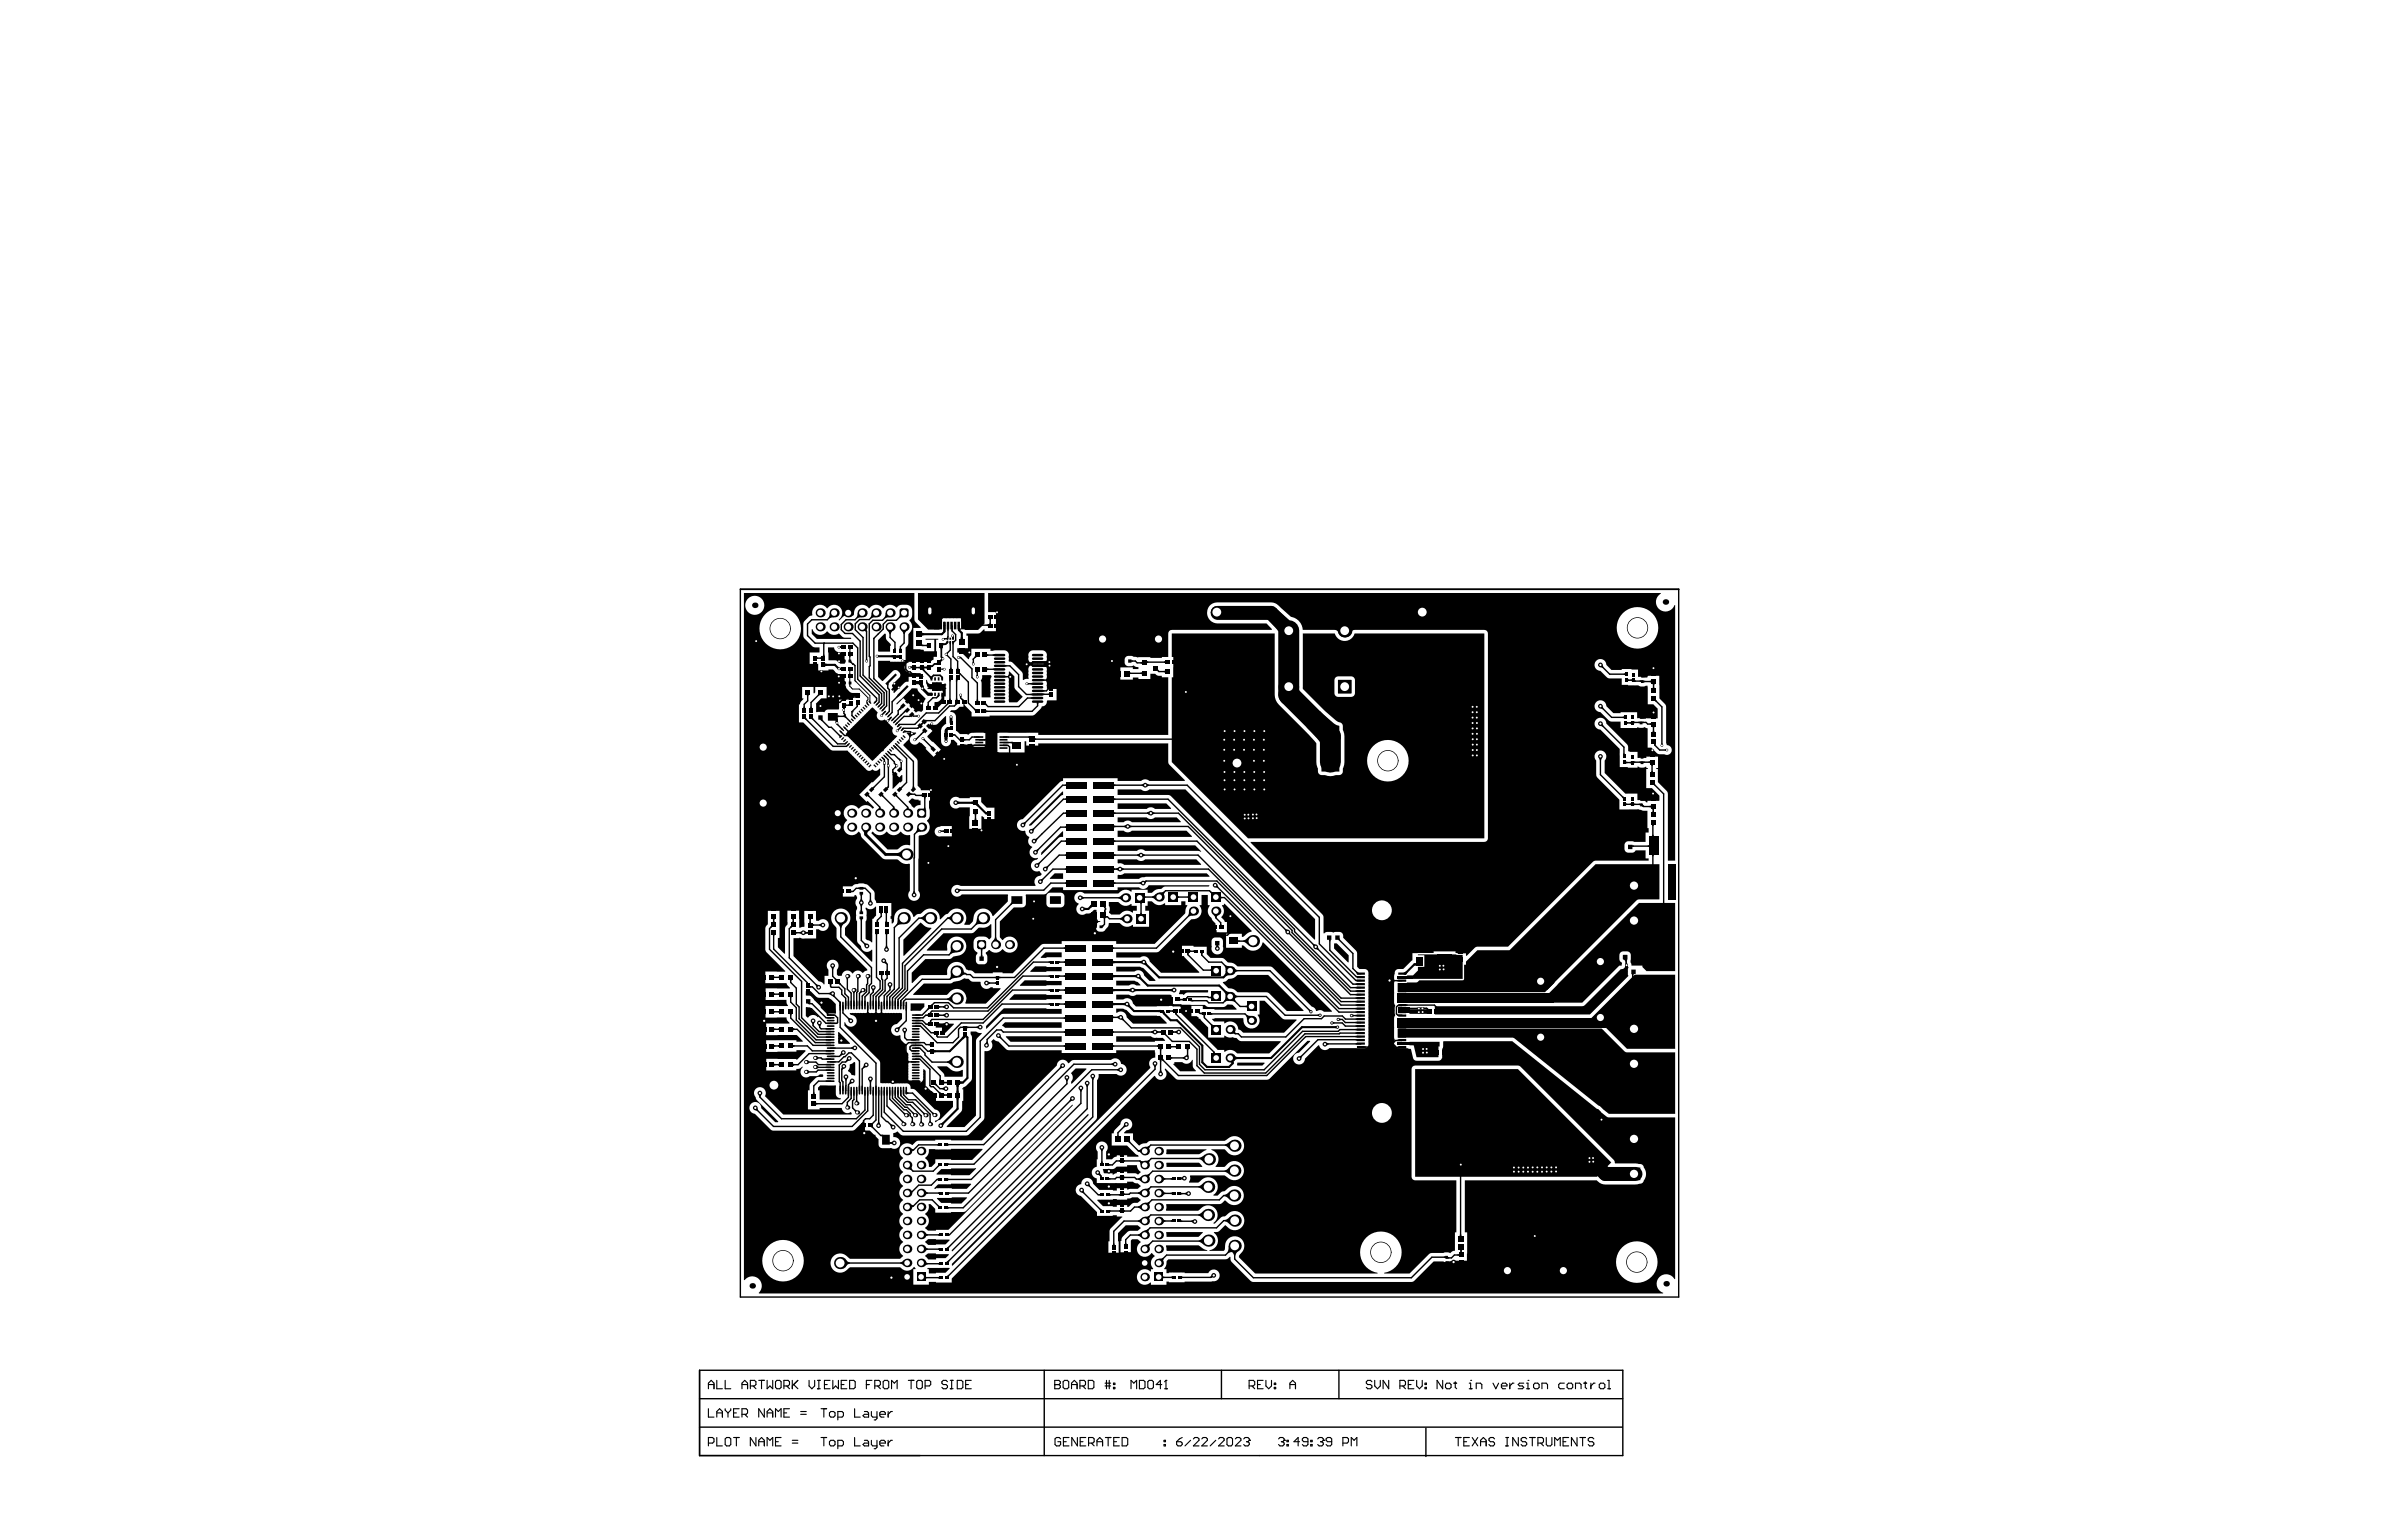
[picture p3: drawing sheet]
<svg xmlns="http://www.w3.org/2000/svg" width="432mm" height="279mm" viewBox="0 0 432 279" stroke-linecap="round" stroke-linejoin="round" font-family="sans-serif">
<g fill="none" stroke="#000" stroke-width=".25">
<path d="M134.2 106.9h170.1M134.2 106.8h170.1v128.4h-170.1zM149.4 116.6l-.1 .1v2.6h-1.6M151.2 111.1l-1.2 1.3h-2.8l-.8 .7v2.1l1.4 1.4h6.8l.9 .9v5.7l3.4 3.4v.4l-.3 .4M152.1 118.5l.8 .1M152.1 117.3h.7M152.9 119.9h-.8M153 119.9h-.1M154.1 119.9l.9 .8v2.7M156.2 111.2l-1.2 1.2h-1.6l-.9 .8v1l.7 .7h1.3l1.4 1.4v6.3l3.5 3.4v1.3l-.4 .4M156.3 113.7l.8 .8v5.4M158.4 115.8h.1"/>
<path d="M158.4 115.8v7.3l2.3 2.3v2.6l-.7 .8M158.7 111.2l-1.1 1.1h-1.8l-.8 .8v1.1l1.4 1.4v6.8l3.4 3.4v1.8l-.5 .5M161.3 111.2l-1.3 1.3h-1.8l-.6 .6v5.9l.1 .1-.1 3.8 2.7 2.7v2.2l-.6 .6M161.4 113.7v1.9l.8 .9v1.6M161.4 113.7h.1M163.6 119.8h.6v1.5l.5 .5h.3l.6 .7M163.8 111.2l-1.3 1.3h-1.7l-.7 .7v.8l-1.7 1.8M163.9 113.7v2.9l-.7 .7v.7M164.2 119.8h4.2M166.7 116.6l.4 .4h1.3M168.6 110.8h4.3l.5 .5M171.6 110.8l-.6 .5v.5l-1 1v.3"/>
<path d="M171.8 113.4v2.4h-.7l-.1 .1M172.3 116.4v1.5l-.8 .7 .9 .9v2.2M172.5 113.4l.1 1 .6 .6v1.1l-.2 .2-.2 .1v2.7l.8 .8v1.9l1.9 1.9v3.8l1.7 1.5M172.7 115.3v.5M172.7 115.8h.1M173.4 110.8v.7l.6 .1 .3 .3v.6l.9 .9h4.2l.1 .1v-1.6M173.7 119.2h.4l2.1 2.1v1.6l1 .9v3.6M174.4 118h1l.3 .3M176.4 110.8v.5l-1.4 1.5v.3M177.1 118.7l-.7 .8v.9M178.5 118.7l2.7 .1M180.7 111v2.5"/>
<path d="M201.6 119.9h1v2.1l.1 .1M204.8 119.9h1l.3 .3h1.4l.1-.1h4.1M145.8 130l5.2 5.3h2.4l.4-.3M146.4 125.7v1.4l-.6 .6v1M147 130l4.8 4.9h1.4l.1-.2M147.7 120.5h-.5l-.8 .8v2.4M148.7 125.7h.1M148.7 125.7l-1.7 1.7v1.3M148.7 128h.1M148.7 129.9l.2 .2v.4l1.4 1.4h.4l1.7 1.7M148.7 128v.7M148.9 121.7l-.1 2.3"/>
<path d="M151 127.3v.1M151 127.3h.1M151 126.3v1M151.1 129.9h2.1M151.7 131.1l.1 .2 .8 .9M152.1 123.8h.9M152.4 132.6l.7 .8h1.5l.3-.3M152.9 122.5l-.9 .1M153 126.7h.1M153 126.7l-.1 .3h-.3l-.3 .3h-1.3M153.1 131.9l1.2 1.2h1.2l.8-.8M153.2 129.9l.8 .9"/>
<path d="M153.8 135h.1M154.3 127.6l-.2 .3h-.7l-.4 .4v1.1l.2 .1v.4M154.3 126.4v.1M154.4 129h.1M154.4 129v.7l.5 .5M155.6 126.1l-.2 .3h-1l-.3 .3h-1.1M155.6 127.3l-.2 .1v.7l-1 .9M158.6 127.4h.1M160 137.4l.3 .3v3.1l-2.3 2.4M160.4 129.1l-.6 .6M160.4 137.1l.6 .6v1.1v3.9l-.5 .5M160.4 129.1h.1"/>
<path d="M160.7 136.7l1.4 1.4v.3l.5 .5M160.9 123.9v.9l.3 .2v4l-.5 .5M161.1 136.4l.4 .4h.6l1.3 1.2v1.3l-.3 .3M161.4 130.2l-.5 .5M162.1 124l.7 .7M162.1 135.3l2.2 2.2v4.4l-1.2 1.3M162.5 135l3.1 3.1v5.1M162.6 138.9l-.8 .7v.4l.4 .4M162.6 138.9h.1M163.1 128.5h.1M163.3 125.6l-1.6 1.6v2l-.6 .6M163.7 128l-.9 .8v.7l-1 1"/>
<path d="M163.9 129.9l-1.4 1.3M163.9 132.6h1.1l.3 .4M164.4 128.7l-2.3 2.2M164.9 121h.7M165.5 126.1l-1 1M165.6 121h1.5M165.6 122.5v.1M165.6 122.5l.2-.2h1l.1 .3M166.5 129.8h-1l-.2-.2-.4 .3h-1M166.5 126.9h-.2l-1 1M166.8 131.6h.1M167 127.5l-.9 .9v.3"/>
<path d="M167.3 133.9l1.9 1.9M167.6 132.5l-1.6 1.6h-.2M168.9 131.2l-.5 .5M170.2 125.9v.2l-.4 .4h-.7l-.8 .9 .1 .9M170.8 125.9v1.1l.2 .2M171 127.2h.1M172.4 122.9l-.2 .2v4.1l-2 2.1h-2.3l-2.1 2h-2.8l-.2 .3M172.4 133.2h.7l.9 .9h1.7l.5-.5h1.3M172.4 131.1h.1M173.6 122.9h.1M173.6 122.9h-.2v4.1l.2 .4-.6 .6h-.9l-2.6 2.7h-2v.2l-1.1 1.1h-2.7l-.2 .3M174.1 126v.5l.7 .7"/>
<path d="M174.5 135.4l-1.1-.1-2.2 2.3-1-.9h-.2M174.6 135.1h4.6M177.2 121.4v1.5M177.5 134.1h1.7l.5 .5-1 1h-1.2M178.5 121.4h2.7M181.2 121.4h.1M181.2 120.7h1.9l1.5 1.6v2.2l1.5 1.4h4.5M181.2 122.7h1.9M181.9 133.6h5.2M181.9 135.1l.8 .1 .3 .2v1.5l.3 .3h2l1.8-1.8M181.9 134.6h1.7l.5 .6h.2M184.3 137.2v1.5"/>
<path d="M186.1 124h2M187 133.9l.1 .1h26.1M188.1 126.6h-1.8l-1.6 1.5h-5.6l-.7-.7M188.1 127.2v.8l-1 1h-8.7M188.1 123.3h1.8l.7 .7v.8M188.1 125.9h.1M190.6 124.9h-.5l-.4 .4h-1.6M190.6 124.8v.1M207.5 122.1h-3.4M209.4 121.1l.7 .7h1.5M213 120.1l.2 .2v1.5M213.2 134h.1"/>
<path d="M290.1 137.1v3.4l4.3 4.3M290.1 131.2l4.3 4.3v1.5l.1 .1M290.1 128l2 2.1h2.6M290.1 120.6l1.7 1.6h3.1M294.6 138.3l4.9-.1v2.3M294.7 131.1l3.7-.1 .3 .3h1v1.8M294.9 123.2l1.2 .1 .1 .2 3.5 .1M299.5 136v.8h-1.2l-.6 .6M299.7 121.2v1h-.8l-.5 .5h-.7M299.7 123.6h.1M299.7 134.5l.3 .3v.3l.9 .9h1.3M299.7 129.2v.7l-1.1-.1-.4 .4h-.7"/>
<path d="M299.8 126.7l1.5 1.5v7M299.8 123.6v1.7M155.1 159.2h4.9l.2 .2M157.2 144l2.3 2.3v1.1M159.7 144l2.3 2.3v1.1M160.5 143.2h.1M162.2 144l2.3 2.3v1.1M162.2 140.4h.1M164.7 144h1.1l.2 .2h1.6M167.1 150l-1.3 1.3-.1 11M167.6 144.1v2.8l-.5 .5M168.8 143.3v.9"/>
<path d="M171.5 150.7l-1.2 .1M172.7 150.7h4.1M176.8 150.7h.1M176.8 150.6h1.1M176.8 147.2v1.9M179.3 148.6l-.2 .3v.4l-1.2 1.3M195.1 157.6h-4.2l-2.3 2.3M195.1 155h-3.1l-2.5 2.6M195.1 150h-2.8l-4.6 4.5M195.1 147.4h-2.3l-5.4 5.1M195.1 152.5h-2.7l-4.4 4.5M195.1 144.9h-2.3l-5.9 5.8"/>
<path d="M195.1 142.4h-2.5l-7.2 7.2M200.1 150l.1-.1h4.1l.1 .1 .2-.1h10.8l18.8 18.8v.4l10.6 10.6h1.9M200.1 152.5h16.9l16.4 16.4M200.1 157.6h19l24 24h3.6M200.1 155h17.1l25.9 26h3.6M200.1 142.4h15.1l24 23.9v4.8l6.6 6.7h.9M200.1 147.4h13.5l21.1 21.1v.4l10.1 10.2h1.9M200.1 144.9h11.6l26.7 26.7v.1M294.4 145.8h.1M294.4 145.8h3.2M295.9 145.8h.1M297.6 145.8l.4 .4h1.7v1.5"/>
<path d="M297.6 145.9h.1M299.4 144.9h-1.1l-.2 .2h-.5M299.5 141.9l2.1 2v21.4l-1.7 1.7h-3.4M299.6 149.1v8.4l-3.1 3.1M299.7 143.9v.9M299.8 153.3l-.1 .1h-4.2M138.4 177.2l.1 17.8 1.8 1.8M139.8 177.2h1.9M140.2 169v3.1l6.1 6.1v.4l.4 .3h.6l1.2 1.3h2.4l.2 .1v.2l1.2 1.2v4.6l6.5 6.5v10.3l-1 1M140.2 164.8h.1M140.2 166.2v1.4l-.7 .8v3.7l5.8 5.8v6.6l3 3h2.3M143.3 177.2v.9l1.1 1.1v2.9l.5 .5v2.1l3.3 3.3h2.4"/>
<path d="M143.8 167.7h.1M143.8 166.2v1.5M143.8 167.7l-.7 .7v5.3l5.3 5.3M143.8 169.1h3.1M146.5 179.9l1.7 1.8h.6l.1 .1v.9l1.1 1.1M146.9 164.8h-6.7M146.9 166.2v1.5M146.9 164.8h.1M146.9 169.1h.1M146.9 167.7h2.3M150.5 178l.1 .9 .1 .1h1.4l.5 .5v.8l.7 .7v1.3M150.9 175.1v1.9l2.3 2.3v.9l.6 .6v1.5"/>
<path d="M152.4 167v2.9l5.6 5.5v2.9l-.4 .4v1.3l-.8 .7v1.6M152.7 161.6h-1l-3.2 3.2h-1.6M153.6 177v2.4l.7 .7v2.2M153.7 161.6h.9l.6-.5h1.6l1 .9v1.8M154.7 179.5l.1 2.8M155.5 177v2.7l-.2 .3v2.3M156.1 162v3.5M156.1 166.4v4.1l1.1 1M156.4 179.5l-.6 .6v2.2M157.3 177v1.4l-.2 .2v1.2l-.8 .8v1.7M158.3 179v.9l-.5 .5v1.9M159.1 168.8l-.2 .2v8.2l.6 .7v1.4l-1.2 1.2v1.8"/>
<path d="M159.7 164.9v1.3l-.7 .7 .1 .7M159.8 176.3v1.2l.2 .2v1.8l-1.2 1.2v3.4l-.1 .1M160.2 174.2l.6 .6v2.6l-.4 .3v2l-1.1 1.1v1.5M160.6 164.9l.1 2.7M160.7 168.8v3.4M160.8 176.3h.1M161.3 178.5v1l-1 1v1.8M163.8 166.5l-1.7 1.7v11.1l-1.3 1.4v1.6M168.6 166.5h-2l-3.6 3.6v9l-1.7 1.7v1.5M173.4 166.5h-1.6l-8.2 8.2v4.4l-1.8 1.8v1.4M173.6 171.6l-1.6 1.5h-4.6l-2.9 3v3.4l-1.7 1.7v1.1M177.9 175.3h2.8"/>
<path d="M177.9 171.3v2.5M178.2 166.3l-2.1 2.1h-5.4l-6.7 6.7v4.2l-1.7 1.8v1.2M178.8 178.2h2.1M180.9 177.2h.1M184.5 162.9h-.2l-3.8 3.9v4.5M190.6 174.4h-3.3l-8.3 8.3h-6.1l-1-.9h-2.5l-.8 .8M190.6 177h-5.2l-6.3 6.3h-10.2l-.2 .3v.5M190.6 179.5h-7.1l-5.3 5.3h-9.3l-.2 .3v.6M191.4 167.4l.3 .3h5.7l.4 .4 .7-.1M191.6 174.4h3.3M191.6 177h3.3M191.6 179.5h3.3"/>
<path d="M194.9 171.9h-5.7l-5.3 5.3h-7.5l-.5-.5h-.7l-.2-.2h-1l-.4-.3-1.4 1.4h-5l-3.9 3.8v.9M195.2 160.1h-4.7l-1.3 1.3h-15.6l-.1 .1M195.8 162.8h8.5M198.3 165.9h.1M198.3 165.9l.4 .3v.5l.2 .2-.2 1-.2 .1M198.5 168v1.2M199.9 163.9l.3 .3v.3l.2 .2-.1 .8-.4 .4 .4 .3h.5l.3 .4h3.2M200.1 160.1h7.3l.4-.4h12.8l22.5 22.5h3.6M200.2 166.2v1.4l-.5 .4M206.8 166.6h.1M206.8 166.6v-3.8l.2-.1h3.1l1.2-1.2h8l1.2 1.2h1.5l20.7 20.8h4M212.7 162.7h3.6"/>
<path d="M214.1 172.4l-1.4 .1M215.3 172.4l1.5 .1M215.3 172.5v.6l2.8 2.8h2.3l.1 .1M216.3 165.2l-6.7 6.7h-9.7M217.8 172.5v.7l1.3 1.3h2.4l1.5 1.5h7.2l7.4 7.4M220.3 160.5l22.4 22.4h4M220.3 168.1l.1 1.2 .3 .3M220.4 165.2v1.2l.9 .9v.8M220.7 171v1M220.7 172h.1M223.4 176h.1M223.7 168.5h-.2l-1 1.1h-7.1l-2.6 2.6-.1 .3"/>
<path d="M223.7 170.6h3.4M233.5 169l11.3 11.3h1.9M238.5 171.7l6.8 6.7h1.4M241 170l.1 2.3 4.8 4.8 .8 .1M242.4 170l2.8 2.9v2.7l1 .9h.5M251.9 177.8h2.3M294.7 173.5l.2 2.7h-.3l-6.8 6.8h-27.1l-.2 .3M295.9 173.5h4M296 176.2v1.5l1.6 1.7h2.2v5.4l-1.9 2h-1.4M299.8 167l.1 .1v6.4M299.9 173.5h.1M138.5 186.6h.1"/>
<path d="M138.5 189.7h.1M139.8 183.5h1.9M139.8 180.3h1.9M139.9 186.6h.1M139.9 186.6h1.8M139.9 193h1.8M139.9 193h.1M141.7 193h.1M141.7 186.6h.1M141.7 189.6l-1.8 .1M141.7 183.4v.1M141.8 189.7h-.1"/>
<path d="M143.3 180.3v1.4l1.1 1v2.3l3.5 3.5h2.7M143.3 186.6h1.2l2.9 2.9h3.2M143.3 189.6h3.1l.9 .9h3.3M143.3 183.4v1.2l4.5 4.4h2.8M146.1 192.6h1.8l.5 .4h2.2M146.5 182.9h.6l2.6 2.6h2l.1-.1v-.8l-.5-.5h-1.2M146.5 181.7l.2 .3h.5l2.5 2.5h.9M147.4 185.1v.9l1.1 1h2.1M147.8 191.8h1l.3 .2h1.5M147.8 193.5h2.8M148.5 185.5l.1 .8 .2 .2h1.8M150 184l.1 .1"/>
<path d="M150.6 185.5h.1M150.6 184.5v.1M150.6 184.1h.1M150.6 191h-3.9l-2 2h-1.4M150.6 196h-2.2l-.9 .9v1.8M150.6 194h-2.3l-.3 .4h-1.9M150.6 192.5h1.5l1.8-1.6h.4l1.5 1.5v5.4M150.6 190h4.3M152.8 182.3v1.4l1.4 1.4M152.9 190.8l-.7 .7h-1.6M153 193.3v.2l-.4 .4v2l.2 .3v1.6M153.4 195.2l-.1 2.6"/>
<path d="M153.8 197.7v.1M153.9 191.9l-.6 .7h-.6l-.6 .5v3l.2 .2v1.5M154.3 197.8v1.4l-.7 .7v.9M154.5 196l-.7 .7v2.3l-1.2 1.1h-5.1M154.8 182.3h.1M154.8 197.8v1.6l-.2 .2v1.3l.8 .8M155 190h-.1M155.3 197.8v2.3M155.3 197.8h.1M156.8 197.8v3.5l-1.6 1.5h-13.5l-3.9-3.9v-.7M157 193.1l-.7 .7v4M157.3 182.3v1.3l.6 .6h1.5l.4-.3v-1.6"/>
<path d="M157.3 197.8v3.6l-2.8 2.8h-14.3l-3.3-3.3M157.8 195.6v2.2M157.8 197.8h.1M158.3 197.8v4.4l-.6 .6h-.8l-.4 .4 .2 2.3 .4 .1 .9 .9v.2M158.8 184.2v.9M158.8 185.1h.1M159.3 197.8v6.3M159.3 197.8h.1M159.3 182.3h.1M159.8 197.8v4.6l2.1 2M160.8 197.8v2.7l3 3M161.3 197.8v1.5l3 2.9"/>
<path d="M161.8 197.8v1.3l2.1 2.1h.4l.7 .7v.4l.4 .4v1.1M162.3 197.8v1.2l1.8 1.8h.4l1.4 1.4M162.8 197.8v1.1l1.4 1.4h.8l2 2v1.6M162.8 182.3h.1M163.3 197.8h.1M163.3 197.8v.9l1.2 1.2h1l2.3 2.3M163.3 182.3h.1M163.8 197.8h.1M163.8 197.8v.7l.9 .9h1.3l2.6 2.6v1.8M163.8 182.3h.1M164 186.7v1.4l.4 .4h1.6M164.3 182.3v2.8l-1.7 1.6"/>
<path d="M164.3 197.8v.4M164.3 198.2h.1M164.3 198.2h1.1l4 4M164.4 192.5l-2.6 2.6v1l.1-.1M164.4 192.5h1.6M166 190.5h-.8l-.2-.3v-.4l.2-.2 1.9-.1 1.1 1.1h.7M166 190.5h.1M166 190l.8 .1 .9 .9v.3l1.3 1.3h4.4M166 186l.9 .1 3 3h2.8l1.1-1.1v-1.4l.3-.3h.7l.2 .1M166 192h.8l1.8 1.9v2.9l.2 .2h.4l1.5 1.5M166 191.5h.9l3.5 3.6v.9l.3 .3h1.5M166 185.1h1.2l.7 .6h.8"/>
<path d="M166 185.5v.1M166 196h.1M167.8 197.4l.5 .1 1 1M168.6 182.7l-1.4 1.4h-1.2M168.7 184.1h.1M168.7 185.7h.1M168.7 184.1h-.9l-.5 .5h-1.3M168.9 189.4h-1l-.4-.4-2.8 .1-.5 .4v2.9l.2 .1M169.3 196.3l1.1 1.1h1.1M169.3 198.5v.1M169.7 182.6h.1M169.7 184.1l-.1 .1"/>
<path d="M169.7 184.1h1.9M169.7 182.6h1.9M169.7 185.7h1.9l-.7 .7v.8M170.7 198.5v.1M170.7 198.6h1.5M173.6 198.6h.1M174.1 181h-.7l-.1 .2h-9.1l-.4 .4v.7M174.4 181l-.2 .3M175 186.4v.1M175 187.7v.1M175 187.8l.2 .1M175 187.8l-.2 .1"/>
<path d="M177.7 186.2l-2.5 .1-.2 .1M181 187.8l1.9 1.9h12M190.6 182.1h-9l-3.4 3.4h-3.9l-2.6 2.5h-1.7l-.2-.1v-.6h-1l-1.7-1.7h-1.1M191.6 182.1h3.3M192.6 193.2l-14.3 14.3h-6.8M193.4 195.4v1.1l-17.3 17.4h-4.6M194.4 199.2l-19.8 19.8h-3.1M194.9 187.1h-13l-.4-.4h-.8l-1.8 1.8v.9l-.1 .1M194.9 184.6h-13l-4.2 4.2v13.8l-2.5 2.5h-11.5l-3.4-3.4v-3.9M195.9 197.3v2.8l-23.8 23.8h-.5M197.1 196.4v4.6l-25.5 25.5M198.1 195.1v7.4l-26.5 26.5"/>
<path d="M199.9 187.1h10.9l1.7 1.7h3.1l1.4 1.4v3l1.3 1.4h11.2l7.1-7.2 10.1-.1M199.9 184.6l.1-.1h3.2l1.9 1.9h8.9l3.4 3.4v3.2l1 1h10.8l6.9-7h6.5l.3-.3h3.8M199.9 189.7h10.4l.1 .1v4.9M202.2 193h-7.5l-18.2 18.1h-5M203.2 194h-5.3l-22.3 22.3h-4M209.4 192.8v1.1l-37.8 37.8M210.4 191.8h.1M211.6 183.3h1.6v.6l6.9 6.9v.6l.4 .4M211.8 189.8h1.9M212.2 187.1h1.5M215.3 189.8v1.8l-.2 .2h-3.3M215.7 183.3h.1"/>
<path d="M215.8 181.3l.1 .1h2.8l.4 .4h2.6l1.2-1.1h6.7l3.4 3.4h6.3M217 183.3l.5 .5h.6l.2 .1v.6l2.2 2.2M219.2 183.8h.1M219.2 183.8h6.5l1.2 1.2M220.5 180.7l-.2 .2h-1.2l-.2-.2h-3.6l-.5 .6h-1.2l-.2-.1M223 180.9l.6-.2-.1 .4 1.3 1.4h2.1M241.4 185.5h1.9l.6 .5h2.8M242.6 184.8h.7l.6 .6h2.8M245 184.1h.1M245 184.1h1.7M246.7 184.1h.1M246.7 189.2l-6.5 .1"/>
<path d="M246.7 188.6l-7.8-.1-3.4 3.4M246.7 184.8h-2.8l-.6-.6h-3.3l-.4 .5h-3.2l-3.3 3.3h-8.1l-.5-.6h-.6l-.7-.7h-.2M246.7 187.9h-10l-7.1 7.1h-16l-3.2-3.2M252.4 189.2l.7 .7M252.4 189.2h-1.9l-.6 .7h-3.2M254.2 188.6l-1.2 .1-.6 .5M260.4 183.3v-.6l-.4-.5-6.6 .1-.3 .3v1.2l.3 .3h.7M260.4 183.3h.1M296.5 193.1v3.5l3.5 3.5M300 199.5l-.5 .4h-8.1l-.7 .7M157.7 204.1h.1M157.8 204.1l1.9 1.8h.3l.6 .6v.4l.4 .3h1.1"/>
<path d="M164.4 218.9l.2-.2h1l1.1-1.1h2.3l1.5 1.4M165.9 202.2h.1M166.9 216.3h3.7M170.5 213.9h-.6l-1.1 1h-2.3l-1.2 1.2h-.7l-.2 .2M170.5 207.5l-4 .1-.9 .9h-1l-.2 .2M170.5 211.1l-1.3 1.3h-3.7l-1.1-1.1M196.1 215.8l3.7 3.8M197.1 214.6l2 2h.7M199 212.6l.6 .6v.3l.2 .1M199.7 208v3.1M199.7 211.1h.1M201 218.2h2.2l.2 .1"/>
<path d="M201 215.1h2.2l.2 .2M203.4 212.3l-2.4 .1M203.4 209.3h-2.4M204.2 203.9l-1.5 1.5v1.2M204.3 206.6l2.1 2.1h1.1l1.1-1.1h15.1l.1 .1M210 216.3l2.8 .1M212.8 213.7l-2.8 .1M213.8 216.4h.1M214.7 213.6l-.9 .1M215.5 216.4h-1.7M219 215.2h-10.4l-1.1 1.1h-2.6l-.2 .2-3.9 .1M219.1 210.2l-.1-.1h-10.3l-1.2 1.2-.9-.8h-4.2l-.8 .7-.8-.1"/>
<path d="M223.7 216.8h-1.9l-.8 .8h-12.2l-1.3 1.3h-1.8l-.8 .7h-4.1M223.8 212.3l-.1 .1h-14.8l-1.4 1.4h-1.5l-.3-.3h-3.3l-.2 .3-1.4-.1M264.8 211.2l.1 13.4M289.8 201.5v1l.5 .5M290.7 200.6h.1M164.4 229h-12.1M164.4 229h.1M164.4 231.5l-2.8 .2M166.9 226.5h3.7M167 231.5l.1 .2h3.5M167 223.9h-.1M167.2 229.1h3.6"/>
<path d="M170.6 226.5h.1M170.6 223.9h-3.6M171.8 226.3v.1M201.9 227.3l3.8-.1 1.8 1.8M210 231.5l2.8 .1M210.1 221.4h2.7M210.1 221.4h-.1M212.8 221.4h.1M213.8 221.4l2.8 .1M219 220.3h-10.4l-1.1 1.1h-3.7l-1.9 1.9v2.8M219 225h-10.1l-1.4 1.5M220 231.2h-.1l-.4 .4h-5.7"/>
<path d="M223.8 221.3h-2l-1.3 1.3h-12l-1 1v.3h-2.6l-.8 .9v1.2M262.2 228.9l2.5-.1 .2 .2M263.5 228.8v.1M264.9 226.1v1.5h-1.3l-.5 .5h-.8l-.2-.1h-2.5l-3.8 3.7h-28.6l-3.4-3.4v-2.4l-1.7 1.7h-10.6l-1.5 1.4M126.8 258.8h167.3M126.8 253.6h167.4M126.8 248.5h167.4v15.4h-167.4zM189.3 248.5v15.4M221.4 248.5v5.1M242.7 248.5v5.1M258.5 258.9v5.2"/>
<circle cx="141.4" cy="114" r="1.8"/>
<circle cx="296.8" cy="113.8" r="1.8"/>
<circle cx="251.6" cy="137.9" r="1.8"/>
<circle cx="141.9" cy="228.6" r="1.8"/>
<circle cx="250.3" cy="227.1" r="1.8"/>
<circle cx="296.7" cy="228.8" r="1.8"/>
</g>
<g fill="none" stroke="#000" stroke-width=".2">
<path d="M128.4 251.8v-1l.5-.5 .5 .5v1M128.4 255.4v1.5h1M128.4 251h1M129.9 250.3v1.5h1.1M129.9 256.9v-1l.5-.5 .6 .5v1M129.9 256.2h1.1M131.5 250.3v1.5h1M131.5 255.4v.3l.5 .5M132 256.2v.7M132.5 255.4v.3l-.5 .5M133 256.2h.5M134 255.4h-1v1.5h1"/>
<path d="M134.5 256.4h.8l.2-.2v-.5l-.2-.3h-.8v1.5M134.5 251.8v-1l.5-.5 .5 .5v1M134.5 251h1M135 256.4l.5 .5M136 251.3h.8l.2-.3v-.5l-.2-.2h-.8v1.5M136.5 251.3l.5 .5M137.5 250.3h1.1M138 250.3v1.5M138.6 255.4v1.5l-1.1-1.5v1.5M139.1 250.3v1.5l.5-.5 .5 .5v-1.5M139.1 256.9v-1l.5-.5 .5 .5v1M139.1 256.2h1"/>
<path d="M140.6 250.5l.2-.2h.5l.3 .2v1.1l-.3 .2h-.5l-.2-.2zM140.6 256.9v-1.5l.5 .5 .5-.5v1.5M142.1 256.2h.5M142.1 251.3h.8l.2-.3v-.5l-.2-.2h-.8v1.5M142.6 251.3l.5 .5M143.1 255.4h-1v1.5h1M143.6 250.3v1.5M143.9 251l.7 .8M144.6 250.3l-1 1M145.1 256.4h1.1M145.1 255.9h1.1M146.7 250.3v1l.5 .5 .5-.5v-1"/>
<path d="M148.2 251.8h.5M148.2 250.3h.5M148.4 250.3v1.5M148.8 255.4h1.1M149.3 255.4v1.5M149.5 251h.5M150.4 256.2l.2-.3h.5l.3 .3v.5l-.3 .2h-.5l-.2-.2zM150.5 250.3h-1v1.5h1M151 250.3v1.5l.5-.5 .5 .5v-1.5M151.9 256.9h.7l.3-.2v-.5l-.3-.3h-.7v1.6M152.5 251h.5M153.5 250.3h-1v1.5h1"/>
<path d="M154 250.3h.8l.2 .2v1.1l-.2 .2h-.8zM154.9 255.4v1.5h1M156.7 255.9h.5l.3 .3v.7h-.8l-.3-.2 .3-.3h.8M157.1 251h.5M158 255.9v.8l.2 .2h.8M158.1 250.3h-1v1.5M158.6 251.3h.7l.3-.3v-.5l-.3-.2h-.7v1.5M159 255.9v1.3l-.3 .3h-.2M159.1 251.3l.5 .5M159.5 256.4h1v-.2l-.3-.3h-.5l-.2 .3v.5l.2 .2h.5M160.3 250.3h.6l.2 .2v1.1l-.2 .2h-.6l-.2-.2v-1.1zM161 255.9v1"/>
<path d="M161.6 251.8v-1.5l.5 .5 .5-.5v1.5M161.8 255.9h-.3l-.5 .5M164.7 250.3h1M165.2 250.3v1.5M166.2 250.5l.2-.2h.5l.3 .2v1.1l-.3 .2h-.5l-.2-.2zM167.7 251.3h.8l.2-.3v-.5l-.2-.2h-.8v1.5M171.8 250.5l-.3-.2h-.5l-.3 .2v.3l.3 .2h.5l.3 .3v.3l-.3 .2h-.5l-.3-.2M172.3 251.8h.5M172.3 250.3h.5M172.5 250.3v1.5M173.5 250.3h.8l.2 .2v1.1l-.2 .2h-.8zM175 251h.6"/>
<path d="M176.1 250.3h-1.1v1.5h1.1M191.2 251h.1M191.2 250.3h.8l.2 .2v.3l-.2 .2 .2 .3v.3l-.2 .2h-.8zM191.2 251h.8M192.7 250.5l.3-.2h.5l.2 .2v1.1l-.2 .2h-.5l-.3-.2zM194.2 251h1.1M194.2 251.8v-1l.5-.5 .6 .5v1M195.8 251.3h.7l.3-.3v-.5l-.3-.2h-.7v1.5M196.3 251.3l.5 .5M197.3 250.3h.7l.3 .2v1.1l-.3 .2h-.7zM200.3 251.3h1M200.3 250.8h1"/>
<path d="M200.6 250.3v1.5M201.1 250.3v1.5M201.8 251.6h.3v.2h-.3zM201.8 250.8h.3v.2h-.3zM205 251.8v-1.5l.5 .5 .5-.5v1.5M206.5 250.3h.8l.3 .2v1.1l-.3 .2h-.8zM208.1 250.5l.2-.2h.5l.3 .2v1.1l-.3 .2h-.5l-.2-.2zM210.6 251h-1l.8-.7v1.5M211.1 251.8h.5M211.4 250.3h.1M211.4 250.3v1.5M211.4 250.3l-.3 .2"/>
<path d="M226.4 251.3h.8l.3-.3v-.5l-.3-.2h-.8v1.5M226.9 251.3l.6 .5M228 251h.5M229 250.3h-1v1.5h1M229.5 250.3v1l.5 .5 .5-.5v-1M231 251.6h.3v.2h-.3zM231 250.8h.3v.2h-.3zM233.8 251h1M233.8 251.8v-1l.5-.5 .5 .5v1M248.7 250.5l-.3-.2h-.5l-.2 .2v.3l.2 .2h.5l.3 .3v.3l-.3 .2h-.5l-.2-.2M249.2 250.3v1l.5 .5 .5-.5v-1M251.7 250.3v1.5l-1-1.5v1.5"/>
<path d="M253.8 251.3h.7l.3-.3v-.5l-.3-.2h-.7v1.5M254.3 251.3l.5 .5M255.3 251h.5M256.3 250.3h-1v1.5h1M256.8 250.3v1l.5 .5 .5-.5v-1M258.3 251.6h.3v.2h-.3zM258.3 250.8h.3v.2h-.3zM261.5 250.3v1.5l-1-1.5v1.5M262.3 250.8h.5l.2 .2v.6l-.2 .2h-.5l-.3-.2v-.6zM263.6 250.8h.5M263.8 250.5v1.1l.3 .2M266.3 251.8h.5"/>
<path d="M266.3 250.8h.3v1M266.6 250.3h.1M267.6 251.8v-1h.8l.2 .2v.8M270.6 250.8l.6 1 .5-1M272.2 251.3h1v-.3l-.3-.2h-.5l-.2 .2v.6l.2 .2h.5M273.7 250.8v1M274.4 250.8h-.2l-.5 .5M276.2 250.8h-.7l-.3 .2 .3 .3h.5l.2 .3-.2 .2h-.8M276.7 251.8h.5M276.7 250.8h.3v1M277 250.3h.1M278.3 250.8h.5l.2 .2v.6l-.2 .2h-.5l-.3-.2v-.6z"/>
<path d="M279.5 251.8v-1h.8l.2 .2v.8M283.6 250.8h-.8l-.2 .2v.6l.2 .2h.8M284.3 250.8h.5l.3 .2v.6l-.3 .2h-.5l-.2-.2v-.6zM285.6 251.8v-1h.8l.2 .2v.8M287.1 250.8h.5M287.4 250.5v1.1l.2 .2M288.4 250.8v1M289.1 250.8h-.2l-.5 .5M290.2 250.8h.5l.2 .2v.6l-.2 .2h-.5l-.3-.2v-.6zM291.4 251.8h.5M291.4 250.3h.3v1.5M128.4 261.7h.8l.2-.3v-.5l-.2-.3h-.8v1.6"/>
<path d="M129.9 260.6v1.6h1.1M131.7 260.6h.5l.3 .3v1l-.3 .3h-.5l-.2-.3v-1zM133 260.6h1M133.5 260.6v1.6M137 260.6v1.6l-1-1.6v1.6M137.5 261.4h1.1M137.5 262.2v-1l.5-.6 .6 .6v1M139.1 262.2v-1.6l.5 .6 .5-.6v1.6M140.6 261.4h.5M141.6 260.6h-1v1.6h1M143.6 261.7h1M143.6 261.2h1"/>
<path d="M148.8 260.6h1.1M149.3 260.6v1.6M150.6 261.2h.5l.3 .2v.5l-.3 .3h-.5l-.2-.3v-.5zM151.9 262.2h.7l.3-.3v-.5l-.3-.2h-.7v1.5M154.9 260.6v1.6h1M156.7 261.2h.5l.3 .2v.8h-.8l-.3-.3 .3-.2h.8M158 261.2v.7l.2 .3h.8M159 261.2v1.2l-.3 .3h-.2M159.5 261.7h1v-.3l-.3-.2h-.5l-.2 .2v.5l.2 .3h.5M161 261.2v1M161.8 261.2h-.3l-.5 .5M192.3 260.9l-.3-.3h-.5l-.2 .3v1l.2 .3h.5l.3-.3v-.5h-.5"/>
<path d="M192.8 261.4h.5M193.8 260.6h-1v1.6h1M195.3 260.6v1.6l-1-1.6v1.6M195.8 261.4h.5M196.8 260.6h-1v1.6h1M197.3 261.7h.8l.2-.3v-.5l-.2-.3h-.8v1.6M197.8 261.7l.5 .5M198.9 261.4h1M198.9 262.2v-1l.5-.6 .5 .6v1M200.4 260.6h1M200.9 260.6v1.6M201.9 261.4h.5"/>
<path d="M202.9 260.6h-1v1.6h1M203.4 260.6h.8l.2 .3v1l-.2 .3h-.8zM211 261.9h.3v.3h-.3zM211 261.2h.3v.2h-.3zM213.3 261.4h.8l.2 .3v.2l-.2 .3h-.6l-.2-.3zM214.3 260.6l-.5 .3-.5 .5M215.8 261.2l-1 1M216.3 260.9l.3-.3h.5l.2 .3v.3l-1 1h1M217.9 260.9l.2-.3h.5l.3 .3v.3l-1 1h1M220.4 261.2l-1 1M220.9 260.9l.2-.3h.6l.2 .3v.3l-1 1h1M222.7 260.6h.5l.2 .3v1l-.2 .3h-.5l-.3-.3v-1z"/>
<path d="M223.9 260.9l.3-.3h.5l.3 .3v.3l-1.1 1h1.1M225.5 260.9l.2-.3h.5l.3 .3v.3M226 261.4h.2M226.2 261.4l.3 .3v.2l-.3 .3h-.5l-.2-.3M226.5 261.2h.1M226.5 261.2l-.3 .2M231.8 260.9l.2-.3h.5l.3 .3v.3M232.3 261.4h.2M232.5 261.4l.3 .3v.2l-.3 .3h-.5l-.2-.3M232.8 261.2h.1M232.8 261.2l-.3 .2M233.3 261.9h.2v.3h-.2z"/>
<path d="M233.3 261.2h.2v.2h-.2zM235.6 261.4h-1l.7-.8v1.6M237.1 261.4h-.8l-.2-.2v-.3l.2-.3h.5l.3 .3v1l-.3 .3h-.5l-.2-.3M237.6 261.9h.3v.3h-.3zM237.6 261.2h.3v.2h-.3zM238.9 260.9l.2-.3h.5l.3 .3v.3M239.4 261.4h.2M239.6 261.4l.3 .3v.2l-.3 .3h-.5l-.2-.3M239.9 261.2h.1M239.9 261.2l-.3 .2M241.4 261.4h-.8l-.2-.2v-.3l.2-.3h.6l.2 .3v1l-.2 .3h-.6l-.2-.3M243.4 261.7h.8l.2-.3v-.5l-.2-.3h-.8v1.6"/>
<path d="M245 262.2v-1.6l.5 .6 .5-.6v1.6M263.8 260.6h1M264.3 260.6v1.6M265.4 261.4h.5M266.4 260.6h-1v1.6h1M266.9 260.6l1 1.6M267.9 260.6l-1 1.6M268.4 261.4h1M268.4 262.2v-1l.5-.6 .5 .6v1M270.9 260.9l-.2-.3h-.5l-.3 .3v.3l.3 .2h.5l.2 .3v.2l-.2 .3h-.5l-.3-.3M273 260.6h.5M273 262.2h.5"/>
<path d="M273.2 260.6v1.6M275.2 260.6v1.6l-1-1.6v1.6M276.8 260.9l-.3-.3h-.5l-.3 .3v.3l.3 .2h.5l.3 .3v.2l-.3 .3h-.5l-.3-.3M277.3 260.6h1M277.8 260.6v1.6M278.8 261.7h.7l.3-.3v-.5l-.3-.3h-.7v1.6M279.3 261.7l.5 .5M280.3 260.6v1.3l.3 .3h.5l.2-.3v-1.3M281.8 262.2v-1.6l.5 .6 .5-.6v1.6M283.3 261.4h.6M284.4 260.6h-1.1v1.6h1.1M285.9 260.6v1.6l-1-1.6v1.6"/>
<path d="M286.4 260.6h1M286.9 260.6v1.6M288.9 260.9l-.2-.3h-.5l-.3 .3v.3l.3 .2h.5l.2 .3v.2l-.2 .3h-.5l-.3-.3"/>
</g>
<g fill="#000">
<path d="M147.2 114.1h.1a1.45 1.45 0 0 0 1.1 1 1.45 1.45 0 0 0 1.5-.6h.1a1.46 1.46 0 0 0 2.1 .3 1.8 1.8 0 0 0 2.1 .8l.1 .2h-6.2l-.9-.9zM148 119.1l.3 .1v.3l-.3 .1zM148.7 119.2l.3-.1v.5l-.3-.1zM149.2 118.7h.3v.2h-.4zM150.4 111.1l.8 .8-.8 .2-.2-.1zM150.1 117.4h1.1l.2 .5 .5 .4h1.2v2h-.8l-.7-.6h-1.4zM152.3 118.4l.2-.1v.5l-.2-.2zM152.3 117.2l.3-.1v.5l-.3-.1zM152.3 118.3l.2 .1-.1 .2-.2 .1zM152.3 117.2h.1v.3h-.1zM152.6 119.8l.2-.2v.5l-.2-.1zM153.9 118.8h.3l-.1 .2z"/>
<path d="M153.9 117.6h.3l-.1 .2zM154 119.5l.2 .1h-.3zM154 118.1l.2 .2h-.3zM155.5 111.1l.7 .8-.8 .2-.1-.2zM157.1 113.9l.1 .5-.2 .1-.4-.1zM157 119.5h.2l.1 .2h-.4zM158 111.1l.8 .8-.8 .2-.2-.2zM160.5 111.1l.8 .8-.8 .2-.2-.2zM159.7 115.6l.7-.7h.1l.2 1.1 .8 .8-.1 1.4-2.2-.1v-2zM160.8 114.2h1.1l-.4 .8h-.3zM161.6 118.8h.4v.5l-.4-.1zM162.1 117.5h.3l.1 .3h-.5z"/>
<path d="M162.7 118.9l.3-.1v.5l-.3-.1zM162.5 118.8l.4 .1v.3l-.4 .1zM163.1 111.5l.3 .4-.3 .2-.2-.2zM163.1 117.5h.2l.2 .3h-.5zM163.3 114.2h1.2l-.5 .8h-.2zM163.8 119.6l.2 .1v.2l-.2 .1zM165.1 119.7l.3-.2v.5l-.3-.1zM166.5 119.8l.3-.2v.5l-.3-.1zM167.1 116.8l.3 .1v.3l-.3-.1zM167.1 114.6l.4 .2v.4l-.4 .2zM167.8 119.8l.3-.2v.5l-.3-.1zM167.9 116.9l.2-.1v.5l-.2-.1z"/>
<path d="M169.2 110.5l.3 .1v.3l-.3 .1zM170.3 117.4h.6l-.1 .4h-.3zM170.7 119.4l.2 .3-.2 .1-.1-.3zM170.6 110.6l.3-.1v.5l-.3-.1zM170.2 119.7l.4-.2 .2 .3-.3 .5zM170.6 119.3l.2-.2 .2 .1-.3 .2zM170.4 112l.4-.2 .2 .2-.2 .4zM171 114.1h.4v.4h-.4zM171 116.6l.3 .1v.3l-.4 .1zM171.1 115.7h.2l.1 .2-.2 .1zM171.6 116.2l.3 .4-.3 .2-.2-.2zM171.8 118.6l.1 .2-.2 .2-.2-.1z"/>
<path d="M171.6 114.1h.5l-.1 .3h-.3zM171.5 118.4l.2-.1 .2 .2-.1 .1zM172.1 116.5h.3v.3h-.3zM172.3 114.1h.4v.2l-.2 .1zM172.5 110.6l.2-.1v.5l-.2-.1zM172.2 110.5l.3 .1v.3l-.3 .1zM172.6 115.5l.3-.1v.3h-.3zM172.6 116.5h.3v.3h-.3zM172.6 115.4h.3v.2l-.3 .1zM173.9 119.1h.2v.2l-.2 .1zM174.1 111.4l.2 .3-.2 .2-.3-.2zM174.2 115.5h.3l.2 .4h-.7z"/>
<path d="M174.8 117.7l.3 .2v.2l-.3 .1zM175.6 118l.1 .1-.2 .2-.1-.2zM175.9 111.5l.4 .3-.3 .1-.2-.1zM175.3 112l.4-.2 .2 .2-.2 .4zM175.7 113.1l.2 .1v.3l-.2 .1zM176.7 118.9l.5 .2-.4 .2-.3-.1zM166.4 107.5h12.1v5.6l-1.2 1.1h-2.3l-.3-.3v-.4a1.23 1.23 0 0 0-.2-1.2l-.5-.2h-2.7a.76 .76 0 0 0-1 .7v1.3l-.1 .1h-2l-1.8-1.9zM178.9 113.2h.2v.4l-.2-.1zM178.9 118.5l.3 .2v.2l-.3 .1zM179.3 112.2h.5l-.2 .3h-.2zM179.4 113h.2l.1 .2h-.4zM179.9 118.7l.4-.1v.4l-.4-.1z"/>
<path d="M180.5 111.2h.4l-.1 .2h-.2zM180.4 112.2h.6l-.2 .3h-.2zM180.6 113h.2l.2 .2h-.6zM180.6 111.4h.2l.2 .2h-.6zM201.8 119.7h.1v.3h-.2zM202.1 119.7l.2-.1v.5l-.2-.1zM205.1 119.6l.3 .1v.3l-.3 .1zM211 119.9l.3-.1v.5l-.3-.1zM231.3 110.2l2.5 2.3-2.1 2-2.2-2.5zM145.7 128.1h.2l.1 .3h-.5zM146.1 130l.1 .4-.1 .1-.4-.1zM146.2 126h.5l-.2 .2h-.2z"/>
<path d="M146.3 123.3h.2l.2 .3h-.5zM146.9 128.1h.3l.1 .3h-.5zM147.2 120.4l.2-.1v.5l-.2-.1zM147.3 130l.2 .4-.2 .1-.4-.1zM148.4 125.6l.4 .4-.4 .2-.2-.2zM148.6 128.2h.3v.2h-.3zM148.7 121.9h.4l-.1 .2h-.2zM148.6 128h.3v.2h-.4zM148.5 130.5l.6-.1 .2 .3-.3 .1zM148.8 123.3h.2l.2 .3h-.6zM149.5 120.2l.4 .2v.3l-.4 .2zM150.8 126.5h.4v.1h-.3z"/>
<path d="M150.9 126.4h.3l.1 .3h-.5zM151.4 130.7h.5v.3h-.4zM151.6 131.3l.3-.1 .1 .2-.2 .1zM151.9 129.6l.2 .2v.2l-.2 .1zM151.9 127.1l.2 .1v.3l-.2 .1zM152.2 121.1l.4-.1v.6l-.4-.1zM152.2 133.2l.3 .1-.4 .4-.1-.3zM152.3 122.5l.3-.2v.5l-.3-.1zM152.2 122.4l.2 .1v.2l-.1 .1zM152.3 123.6l.2 .1v.2l-.2 .1zM152.3 119.7l.2 .1v.2l-.2 .1zM152.6 123.7l.3-.1v.5l-.3-.2z"/>
<path d="M152.8 129l.3-.1v.2h-.2zM152.7 128.3h.5l-.1 .2h-.2zM152.8 129.8l.2-.3 .3 .1 .2 .4-.2 .2-.4-.2zM152.9 128.4h.2v.2l-.3-.1zM153.3 126.4l.3 .2v.2l-.3 .2zM153.8 127.7l.2-.1v.4h-.2zM153.8 126.6l.2-.2v.4h-.2zM153.9 121.6h.3l-.1 .1zM153.9 122.8h.3l-.1 .2zM153.9 124.1h.3l-.2 .1zM154 122.1l.2 .1h-.3zM154 123.4l.2 .2h-.3z"/>
<path d="M154.3 119.8l.2 .3-.2 .2-.4-.2zM154.6 126.1l.3 .1v.3l-.3 .1zM154.3 133.2l.6-.2 .3 .2-.4 .2zM155 126.2l.3-.1v.4h-.3zM155 133l.4-.1v.5l-.4-.2zM155 123.5l.1-.1 .2 .2-.1 .1zM155.3 127.7h.4l-.2 .2h-.2zM156.1 132.3l.2 .2-.1 .1-.2-.2zM157.6 127l.2 .3-.2-.2zM153.7 132.5l.4-.2 3.7-3.8a.35 .35 0 0 1 .3-.2 .35 .35 0 0 1 .4 .2l.3 .4a.47 .47 0 0 1 .1 .7 .89 .89 0 0 0 .5 .9 .89 .89 0 0 0 1-.1l.5 .3 .2 .4 .8 .9a.94 .94 0 0 0 .7 1.4v.1l-.2 .3-2 2-.2 .4-.4 .2-1.3 1.3a.35 .35 0 0 1-.4 .2 .35 .35 0 0 1-.3-.2l-4.2-4.2a.35 .35 0 0 1-.3-.4 .35 .35 0 0 1 .3-.3zM159.8 129.5l.1-.1 .2 .1v.2zM160.2 138.5h.3l-.1 .2h-.2z"/>
<path d="M160.2 138h.2l.1 .1-.3 .1zM160.7 124.2l.5-.4-.4 .6zM160.9 139h.3v.2h-.3zM160.9 138.5l.2-.1 .1 .2-.4 .1zM160.9 130.5l.2-.1 .2 .2-.1 .1zM161.8 140.1l.1-.2 .3 .1-.4 .4zM162.3 138.9l.3 .2-.2 .1-.2-.2zM162.3 123.9l.2 .1-.3 .4-.1-.3zM162.4 124l.1 .1-.2 .2-.2-.1zM162.4 138.5l.2 .1-.3 .3-.1-.2zM162.6 126.1l.3 .2-.2 .2-.2-.2zM162.7 124.3l.2 .1-.2 .3-.1-.1z"/>
<path d="M162.5 124.6l.3-.3 .1 .3-.2 .1zM162.9 132.1l.2 .1-.2 .1-.1-.1zM162.6 132.3l.3-.1 .1 .1-.1 .2zM163.2 128.1l.4 .3-.3 .1-.2-.2zM163.2 137.7l.2 .1-.3 .2-.1-.2zM163.2 138.2h.3v.2h-.3zM164 128.8l.3 .3-.3 .1-.2-.2zM164.2 132.5h.2l-.2 .3-.4 .1zM164.6 126.6h.3l.2 .1-.1 .3zM165.1 120.9l.3-.2v.6l-.3-.2zM165.1 132.6l.2 .1-.2 .3-.1-.2zM165.3 126.1l.2 .2-.1 .1-.2-.2z"/>
<path d="M165.1 120.8l.1 .1v.2l-.1 .1zM165.4 122l.3 .2-.3 .3-.2-.3zM165.4 127.5l.3-.1 .2 .2-.1 .2zM162.5 127.6l2.8-2.8h1l.2 .6 1.3 1.4-.3 .6h-.2v1.4l-.3 .3-.4-.1h-.4l-2.4-2.4-1.2 1.1zM166.1 127l.2-.2 .1 .3-.2 .1zM165.9 122.2h.2v.2h-.2zM166.1 123.5l.6-.1v.8l-.6-.2zM166.2 129.7h.1v.3h-.1zM165.9 120.8l.3 .1v.3l-.3 .1zM165.9 119.6l.3 .2v.2l-.3 .1zM165.9 133.9l.2-.1 .1 .2-.2 .2zM166.4 131.6l.4 .4-.3 .1-.2-.2z"/>
<path d="M166.4 122.2h.3v.4l-.3-.2zM165.9 123.4l.6 .1v.5l-.6 .2zM166.5 120.9l.3-.1v.5l-.3-.1zM166.3 128l.2 .2-.1 .3-.2-.3zM166.8 127.5l.2 .3-.2 .1-.1-.2zM167.1 130.9l.4 .3-.3 .1-.2-.1zM167.3 132.5l.3 .4h-.3l-.1-.1zM166.8 131.2l.3-.1 .2 .2-.1 .3zM167.3 134.1l.3-.2v.2l-.1 .1zM167.3 119.6l.3 .2v.2l-.3 .1zM167.3 120.7l.3 .2v.3l-.3 .1zM167.8 120.9l.3-.2v.6l-.3-.1z"/>
<path d="M167.9 123.3h.1a.92 .92 0 0 0 1.2 .7h2.2v2.3h-.2v.9l-1.4 1.3h-.4v-1.1a2.14 2.14 0 0 0 1.4-.9l.1-.2a.9 .9 0 0 0-.6-1.3h-1.7l-.5-.6-.2-.5zM167.5 130.4l.6 .4h-.1v.1zM168.2 125.6h.5v.6l-.5-.1zM168.1 127.8h.3l.1 .2h-.5zM168.7 131.2l.2 .3-.2 .1-.1-.2zM168.5 122.8l.2-.2 .3 .2-.3 .4zM168.8 135.3l.3 .1-.4 .3v-.3zM168.4 131.4l.3-.1 .2 .1-.1 .3zM168.7 120.6h.3v.3l-.3 .2zM169.6 120.2l.3-.1v.4h-.3zM170 125.9l.3 .3-.3 .3-.2-.2zM170.5 136.8l.2 .1-.2 .2-.3-.1z"/>
<path d="M170.5 121.2l.1 .1-.1 .2zM170.7 126.2h.2v.2h-.2zM168.1 124.1h.8l.1-.4h1.7v.4h.8v.2h-.8v.4h.8v.2h-.8v.3h-1.7l-.1-.3h-.8l.1-.2h.7v-.4h-.7zM170.8 121.3l.2-.1v.3l-.2-.1zM170.7 126.7h.2l.2 .2h-.5zM170.8 137.4l.2-.1 .2 .1-.3 .2zM171.2 133.5h.6l-.1 .5h-.5zM171.2 137.4l.1-.1 .2 .1-.1 .2zM171.8 127.3l.5 .2-.4 .2-.3-.1zM171.3 132.5h.5v.5h-.6zM171.8 131.8h.4v.6l-.4-.1zM172.1 123.3h.4l-.2 .2h-.2z"/>
<path d="M172.1 126.7h.2l.2 .2h-.5zM172.2 121h.3l.1 .3h-.5zM172.7 133l.2 .1v.3l-.2 .1zM173.2 127.5h.7l-.8 .2zM173.3 123.3h.4l-.2 .2h-.2zM173.3 126.7h.2l.2 .2h-.5zM173.5 121h.2l.2 .3h-.6zM173.9 135.2l.3-.1v.5l-.3-.1zM174 134l.2-.1v.4h-.2zM174 126.2h.3v.2h-.3zM174.2 126.8l.2-.2 .5 .3-.5 .3zM174.7 134.9l.3 .1v.3l-.3 .1z"/>
<path d="M174.7 133.9l.3 .1v.3l-.3 .1zM176.6 135h.2v.3h-.2zM176.6 133.5h.2v.3h-.2zM176.3 120h.3v.2h-.3zM176.8 128.5l.3 .2-.3 .3-.2-.3zM176.9 121.8h.5l-.1 .2h-.3zM177 122.4h.3v.2h-.3zM177 126.8h.3l.1 .3h-.5zM178.4 134l.2-.1v.5l-.2-.1zM178.4 135l.2-.1v.5l-.2-.1zM178.4 135.5l.2-.1v.5l-.2-.1zM178.2 135.5h.3v.3h-.3z"/>
<path d="M178.2 135h.3v.3h-.3zM178.2 134h.3v.3h-.3zM178.3 127.7l.5-.3 .1 .4-.2 .1zM178.8 128.7l.2 .1v.3l-.2 .1zM178.9 121.1l.3 .1v.3l-.3 .1zM178.1 122.4h1.5l.1 .2-.2 .7v3.2l-1.6-.1v-2.6l-.1-.4 .2-.3zM180 121.2h.3v.4l-.4-.1zM182.1 122.5l.4 .1-.1 .2-.3 .1zM182.1 120.5l.4 .1v.3h-.4zM182.8 122.6l.2-.1-.1 .4-.1-.1zM182.6 133.5h.3v.3h-.3zM182.6 134.5h.3v.3h-.3z"/>
<path d="M183.3 134.5h.2v.4l-.2-.1zM183.3 137.1l.2-.1v.4l-.2-.1zM182.9 121.8l.1-.1 .9 .9 .1 2.3 1.4 1.4-1 1.1-1.5-.1v-4l-.2-.6 .2-.5zM184.1 137.8h.5l-.1 .3h-.3zM184.2 138.3h.3v.2h-.3zM185.1 137l.2 .1v.2l-.2 .1zM186.4 133.5h.3v.4l-.3-.1zM186.7 135.5l.3 .4-.4 .2-.1-.3zM186.3 123.8h.2v.3h-.2zM186.8 126.4h.4v.4l-.4-.1zM186.8 125.8l.4-.1v.4l-.4-.1zM186.8 123.8h.4v.4l-.4-.1z"/>
<path d="M187.6 133.8l.2 .1v.2l-.2 .2zM187.8 127.4h.5l-.1 .3h-.2zM189 125.1h.4v.3l-.4 .1zM189 123.1l.4 .1v.2l-.4 .1zM189 125.7l.3 .1 .1 .2-.4 .1zM190.1 125.8l.2-.2v.5l-.2-.1zM190.1 124.7l.2-.1v.5l-.2-.1zM190.5 124.1h.2l.2 .3h-.5zM202.4 120.2h.5l-.2 .2h-.2zM202.5 121.4h.2l.2 .3h-.5zM204.7 121.8l.3 .2v.2l-.3 .1zM206.8 122l.2-.2v.5l-.2-.1z"/>
<path d="M206.8 120.1l.2-.2v.5l-.2-.1zM207.9 119.8l.3 .1v.3l-.3 .1zM209.5 121.5l.4-.3 .2 .4-.3 .1zM211 121.6l.2-.1v.5l-.2-.1zM213 120.3l.3 .1 .1 .2h-.3zM213.1 121.1h.3l.1 .3h-.5zM239.3 128.9l2.5 2.3 .9 .4-3.1 3.4-.9-1.1-1.8-2zM242.6 123.3h2.4v2.4h-2.4zM289.8 137.5h.6l-.2 .3h-.2zM290.6 131.2l.1 .4-.2 .2-.4-.2zM290.6 128l.1 .4-.2 .2-.4-.1zM290.6 120.6l.1 .3-.2 .2-.4-.1z"/>
<path d="M294.2 129.9l.2-.1v.5l-.2-.1zM294.4 122.1l.2-.1v.5l-.2-.1zM294.3 136.6h.2l.1 .3h-.3zM294.7 138l.3 .1v.3h-.2zM294.9 130.8l.3 .1v.3l-.3 .1zM295.1 123.1l.3 .1v.3h-.3zM295.4 130.9l.2-.1v.5l-.2-.1zM295.5 138.1l.2-.1v.5l-.2-.1zM295.6 123.2l.2-.1v.5l-.2-.1zM296.1 130.8l.3 .1v.2l-.3 .1zM296.2 138l.3 .1v.2l-.3 .2zM296.3 123.2l.3 .2v.2h-.3z"/>
<path d="M297 130.9l.3-.1-.1 .4-.2-.1zM297.2 138.1h.2v.4l-.2-.2zM297.2 123.4h.3v.3l-.3-.1zM297.7 129.9l.3 .2v.2h-.3zM297.7 130.8l.3 .1v.2l-.3 .1zM297.7 137.1l.3-.2 .1 .2-.2 .4zM297.9 138.1h.3v.2l-.3 .2zM298 122.4l.2 .2v.2h-.2zM298 123.4h.2v.3l-.2 .1zM298.8 136.7l.3-.2v.5l-.3-.1zM298.8 138.1l.3-.2v.6l-.3-.2zM299.1 122l.2-.1v.5l-.2-.1z"/>
<path d="M299.1 123.4l.2-.1v.5l-.2-.1zM299.1 129.7l.2-.2v.6l-.2-.2zM299.1 131.2l.2-.2v.5l-.2-.1zM299.2 138.6h.5l-.1 .3h-.2zM299.3 136.2h.4l-.1 .2h-.2zM299.6 121.3h.3v.2h-.3zM299.4 139.8h.2l.1 .3h-.5zM299.6 129.4h.3v.2l-.3-.1zM299.5 131.7h.5l-.1 .2h-.3zM299.5 124h.5l-.1 .2h-.3zM299.4 136.2h.2l.2 .2h-.6zM299.6 121.5h.3l.1 .3h-.5z"/>
<path d="M299.6 129.2h.3l.1 .3h-.5zM299.6 132.5h.3l.1 .2h-.5zM299.8 134.9h.4l-.1 .2h-.2zM299.6 124.6h.3l.1 .3h-.5zM299.8 127.1l.4-.4 .2 .4-.3 .1zM301.1 134.8h.3v.2h-.3zM301.8 135.9l.2-.1v.4l-.2-.1zM155.4 158.9l.4 .2v.3l-.4 .1zM156.4 150.6h1.1l-.3 .7h-.5zM157.5 144l.1 .3-.1 .2-.3-.1zM158.1 142.7l.3-.1 .2 .2-.1 .3zM159.2 159.1l.3-.1v.5l-.3-.1z"/>
<path d="M159.3 146.3h.3l.2 .4h-.7zM160.1 144l.1 .3-.2 .2-.3-.1zM160.6 142.7l.3-.1 .2 .2-.1 .3zM161.9 146.3h.2l.3 .4h-.7zM162.6 144l.1 .3-.2 .2-.3-.1zM162.6 154.7l.5-.2 .4-.4v1.6l-.4-.4-.5-.1zM161.8 139.9h.1l1.1 1.1 .5-.5 .1 .1v1l-.4 .3-.1-.1-1.2 1.2-.1-.1zM158.1 150.8h.2a1.45 1.45 0 0 0 2.4 0h.1a1.45 1.45 0 0 0 2.4 0l.2 .1a1.9 1.9 0 0 0 1.6 .6v1.7a2.21 2.21 0 0 0-1.9 .5l-.5 .3h-1.7l-3-2.9zM163.2 142.7l.2-.1 .2 .2-.1 .3zM164.4 146.3h.3l.2 .4h-.7zM165 143.8l.4 .1-.1 .2-.4 .2zM165.3 144.8l1.6 .4v.8h-.5l-.8 .5-.9-1.1z"/>
<path d="M165.4 142.6l.3-.1 .1 .4-.5 .1zM166.3 150l.8 .8-.9 .2-.1-.2zM166.9 144.1l.3-.1v.5l-.3-.2zM167.4 144.5h.5l-.1 .3h-.3zM167.5 146.4l.3 .1v.3l-.4-.2zM168.6 143.4h.3v.2h-.3zM168.6 143.7h.3l.1 .2h-.5zM170.4 150.6h.2l.1 .2-.2 .1zM170.9 150.6l.2-.1v.5l-.2-.2zM173.1 150.5l.3 .1v.2l-.3 .2zM173.6 145.3l.3 .1v.3l-.4 .2zM176.1 145.4l.3-.2v.7l-.3-.2z"/>
<path d="M176.1 150.6l.2-.1v.5l-.2-.2zM176.6 147.6h.5l-.1 .2h-.3zM176.7 148.4h.3l.1 .3h-.5zM176.7 146l.5-.6 .3 .6-.3 .2zM177.5 150.5h.2l.1 .3h-.2zM177.3 150.4l.2 .1v.3l-.2 .1zM177.9 150.3l.2-.1 .2 .2-.1 .2zM178.7 147.3l.3-.1v.6l-.3-.1zM179 149.1h.3l-.1 .2h-.3zM185.4 149.2l.4-.2 .2 .2-.1 .4zM186.9 150.3l.4-.1 .2 .2-.1 .3zM187.5 152.1l.4-.1 .1 .2-.1 .4z"/>
<path d="M187.7 154.1l.4-.1 .2 .2-.2 .3zM188 156.5l.3-.1 .2 .2-.1 .3zM188.6 159.4l.4-.1 .2 .2-.2 .4zM189.5 157.2l.4-.2 .1 .2-.1 .4zM191.2 158.4h1.5v1h-2.4v-.1zM192.6 150.7h.1v1l-.5 .1-.4 .2-3 3h-.1l.1-.5zM192.6 143.5l.1 .1v.5l-.5 .3-5.3 5.3h-.3l-.1-.1zM193.1 160l.3-.1v.5l-.3-.2zM193.1 157.5l.3-.2v.5l-.3-.1zM193.1 154.9l.3-.1v.5l-.3-.1zM193.1 152.4l.3-.1v.5l-.3-.2zM193.1 149.9l.3-.2v.5l-.3-.1z"/>
<path d="M193.1 147.3l.3-.1v.5l-.3-.1zM193.1 144.8l.3-.1v.5l-.3-.2zM193.1 142.2l.3-.1v.5l-.3-.1zM202 157.3l.2 .2v.2l-.2 .1zM202 154.8l.2 .1v.3l-.2 .1zM202 152.3l.2 .1v.2l-.2 .2zM202 149.6l.2 .1v.3l-.2 .1zM202 147.2l.2 .1v.3l-.2 .1zM202 144.7l.2 .1v.2l-.2 .2zM202 142.1l.2 .1v.3l-.2 .1zM202.4 157.5l.3-.2v.6l-.3-.2zM203.3 157.3l.4 .2v.2l-.4 .2z"/>
<path d="M203.8 149.7l.3-.2v.7l-.3-.2zM204.7 149.5l.4 .2v.3l-.4 .2zM206.2 154.9l.3-.2v.7l-.3-.2zM206.6 160l.3-.2v.6l-.3-.2zM206.9 142.2l.4-.1v.6l-.4-.2zM207.1 154.7l.4 .2v.3l-.4 .2zM207.4 159.7h.3l.1 .2-.2 .3zM207.9 142.1l.4 .1v.3l-.4 .2zM207.9 147.3l.4-.2v.6l-.4-.1zM208.9 147.1l.4 .2v.3l-.4 .1zM202.6 145.7h8.8l.9 .9v.1h-2.9a1.08 1.08 0 0 0-1.5 0h-5.3zM202.6 148.2h5.3a1.08 1.08 0 0 0 1.5 0h3.9l.8 .8-.1 .1h-8.8a1.08 1.08 0 0 0-1.5 0h-1.1z"/>
<path d="M202.6 150.6h1.1a1.08 1.08 0 0 0 1.5 0h9.9l1 1-.1 .1h-13.4zM202.6 155.8h3.5a1.08 1.08 0 0 0 1.5 0h9.3l.8 .9v.1h-13.9l-.4-.2-.8-.1zM202.6 153.3h14.1l1.1 1.1-.1 .1-.5-.2h-9.6a1.08 1.08 0 0 0-1.5 0h-3.5zM202.6 158.7l.8-.1 .4-.2h15l.5 .5-.1 .1h-11.4l-1 .1-.3 .3h-3.9zM294.2 144.4l.3 .1-.3 .4-.2-.4zM294.7 145.6l.2 .1v.3l-.2 .1zM295.4 145.7l.3-.1v.5l-.3-.1zM295.9 153.2l.3 .1v.2l-.3 .2zM296.2 145.6l.2 .1v.3l-.2 .1zM297.1 145.7h.2v.4l-.2-.1zM296.5 159.5h.7l.4-.1 .1 .2-.4 1.2zM297.8 145.8l.2 .4-.1 .1-.2-.1z"/>
<path d="M297.8 144.8l.3 .1v.3h-.3zM298.7 153.3l.2-.1v.5l-.2-.2zM299 144.7l.3-.1v.5l-.3-.1zM299 146.1l.3-.1v.5l-.3-.1zM299.4 149.5h.5l-.1 .3h-.3zM299.4 155h.5l-.1 .3h-.3zM299.5 144.1h.3v.2l-.3-.1zM299.4 146.6h.6l-.2 .3h-.2zM299.5 151.3h.3l.1 .3h-.5zM299.5 144.2h.3l.1 .2h-.5zM299.6 147.1h.2l.2 .2h-.6zM299.9 141.9l.2 .4-.2 .1-.4-.1z"/>
<path d="M138.2 177.6h.5l-.1 .3h-.3zM138.3 179.6h.3l.1 .2h-.5zM139.8 167.7l.4 .3-.4 .2-.2-.2zM140 169.4h.5l-.1 .3h-.3zM140 166.6h.5l-.1 .2h-.3zM140.1 167h.3l.1 .2h-.5zM140.2 177l.2 .1v.2l-.2 .2zM140.7 164.6l.2 .1v.2l-.2 .2zM141.1 177.1l.2-.1v.5l-.2-.2zM143.1 164.7l.3-.1v.5l-.3-.2zM143.1 177.6h.5l-.1 .3h-.3zM143.4 167.7l.4 .4-.4 .1-.2-.1z"/>
<path d="M143.5 166.5h.5l-.1 .3h-.2zM143.7 167h.2l.1 .3h-.5zM144.2 164.5l.3 .1v.3l-.3 .1zM144.2 168.9l.3 .1v.2l-.3 .2zM144.9 169l.4-.2v.6l-.4-.2zM146.2 164.6l.2-.1v.5l-.2-.1zM146.2 169l.3-.1v.5l-.3-.2zM145.9 168.8l.4 .2v.2l-.4 .2zM146.1 179.7h.8l1.4 1.2h1.9l.5 .3 .8 .9v1.6l-1.5 .1-2.4-2.5a.75 .75 0 0 0-.7-.8l-.8-.1zM146.6 166.6h.5l-.1 .3h-.3zM146.7 167.1h.3l.1 .2h-.5zM146.8 178.7l.3 .1v.3h-.3z"/>
<path d="M147.3 164.6l.2 .1v.2l-.2 .2zM147.3 167.5l.3 .1v.3l-.3 .1zM148 178.4l.4 .2-.4 .4-.2-.4zM148.5 167.6l.4-.2v.6l-.4-.1zM150.3 178.4h.5l-.1 .3h-.3zM150.6 175.4h.6l-.1 .4h-.3zM151.5 177.4l.4 .2-.4 .3-.2-.3zM152 161.5l.2-.1v.5l-.2-.1zM151.6 167.3h1.6l-.5 .5-.2 .4h-.2l-.2-.4zM151.9 178.4l.4-.3 .2 .3-.2 .2zM153.3 177.3h.6l-.2 .3h-.2zM154.2 161.4l.3 .1v.3l-.3 .1z"/>
<path d="M155.2 177.3h.6l-.2 .3h-.2zM155.6 160.9l.2-.1v.5l-.2-.1zM156 179.5l.4 .4-.3 .1-.2-.2zM155.8 164h.6l-.1 .3h-.3zM155.9 166.6h.5l-.1 .3h-.3zM155.9 162.2h.5l-.1 .3h-.3zM156 163h.3l.1 .4h-.6zM156 165h.3l.1 .3h-.5zM156.4 160.8l.3 .1v.3l-.3 .1zM156.8 171l.3 .1-.4 .4-.1-.4zM157 177.3h.5l-.1 .3h-.2zM157.7 163.1h.2l.2 .4h-.6z"/>
<path d="M158 179.4h.6l-.2 .3h-.2zM158.8 169.2h.3l-.1 .3h-.2zM156.9 164.6l.1-.1a1.05 1.05 0 0 0 1.7-.1h.1v1.6l-.5 .6h-.2v4.3l-.9-.4-.3-.3v-3.1l.2-.5v-1.3zM158.9 167h.3l.1 .2h-.5zM159.5 165.5h.5l-.1 .2h-.3zM159.6 176.6h.5l-.2 .3h-.2zM160.4 165.5h.5l-.1 .2h-.3zM160.4 169.2h.6l-.2 .3h-.2zM160.6 174.2l.2 .4-.2 .2-.4-.2zM160.6 176.6h.5l-.2 .3h-.2zM160.5 167h.3l.1 .2h-.5zM160.6 171.5h.2l.2 .4h-.6z"/>
<path d="M160.7 175.8h.3l.1 .3h-.5zM161 178.8h.6l-.1 .4h-.3zM162.7 166.5l1.1 1.1h-.7l-.4 .2-.2-.2 .2-.4zM165.6 161.6h.2l.2 .4h-.6zM166.9 167.3h.1a2.5 2.5 0 0 0 1.8 .9l.1 .1-5 5h-.1v-2.9zM166.9 166.3l.4-.1 .5-.5v1.5l-.5-.4-.4-.2zM171.8 166.3l.4-.1 .3-.3v1.2l-.3-.4-.4-.1zM172.3 171.7l1.2 1-1.1 .3-.2-.2 .1-.4zM172.3 176.3l1.2 .9-1.1 .4-.2-.2 .1-.4zM173.7 161.1l.4 .2 .1 .2-.3 .2zM167.5 178.3h4.7l2.1-.6a1.11 1.11 0 0 1 1.6 .1l.5 .2h1.3a1.14 1.14 0 0 0 .6 1.2 1.14 1.14 0 0 0 1.3-.2h.4v.2h1.3l.1 .1-2.7 2.7h-3.7v-.2a1.79 1.79 0 0 0-.9-2.4 1.79 1.79 0 0 0-2.4 .9l-6.1 .1-.1-.1zM174.5 175.8l.2 .5 .3 .1v.3l-1 .4z"/>
<path d="M177.1 166.4l1 1.2h-.7l-.4 .1-.2-.2zM177.7 172.1h.5l-.1 .3h-.3zM177.8 173.2h.3l.1 .2h-.5zM178.3 175.1l.3 .1v.3l-.3 .1zM179.1 177.9l.4 .2v.3l-.4 .1zM180.1 175.2l.3-.2v.6l-.3-.1zM180.4 177.1l.2-.1v.5l-.2-.1zM180.4 178.1l.2-.1v.5l-.2-.1zM180.3 170h.3l.5 .7h-1.2zM181.1 177l.3 .1v.3l-.3 .1zM183.3 163.5l.4 .4-.4 .2-.1-.2zM187.6 175.2l4.9 .1v.8l-5.7 .1v-.1z"/>
<path d="M185.8 177.8l6.7 .1v.7l-7.6 .2v-.2zM190.1 174.3l.2-.1v.5l-.2-.1zM190.1 176.9l.2-.2v.5l-.2-.1zM190.1 179.4l.2-.1v.5l-.2-.2zM191.9 174.2l.3 .1v.3l-.3 .1zM191.9 176.7l.3 .2v.2l-.3 .1zM191.9 179.3l.3 .1v.2l-.3 .2zM189.5 172.7h3v.9l-3.8 .1v-.1zM192.3 167.5l.3 .1v.2l-.3 .1zM192.8 179.4l.3-.1v.5l-.3-.2zM192.8 176.9l.3-.2v.5l-.3-.1zM192.8 174.3l.3-.1v.5l-.3-.1z"/>
<path d="M192.8 171.8l.3-.1v.5l-.3-.2zM196.1 162.5l.4 .2v.2l-.4 .2zM196.5 164.5l.3 .1v.4l-.3 .1zM197.8 163.8l.5 .5-.5 .3-.3-.3zM198.1 168l.2-.1v.4l-.2-.1zM198.3 168.3h.4l-.1 .2h-.3zM198.4 166.4h.4v.2h-.2zM198.3 168.5h.3l.2 .4h-.6zM198.6 167.5h.3l-.1 .4-.3-.1zM199.8 167.8l.2-.2 .1 .3-.3 .4zM200 166.4h.4l-.1 .2h-.2zM200 164.3h.4v.2h-.3z"/>
<path d="M200.2 165.2h.2v.2h-.4zM200.4 166l.3 .1v.3h-.3zM201.7 171.7l.3 .1v.2l-.3 .2zM201.7 179.1l.4 .2v.4l-.4 .2zM201.7 176.6l.4 .2v.4l-.4 .2zM201.7 174.1l.4 .2v.3l-.4 .2zM202 159.9l.2 .1v.2l-.2 .2zM201 163.5l1.8 .1a1.64 1.64 0 0 0 2.2 .3h.1v.3h1v.9h-.7v.3l-.1 .1a1.74 1.74 0 0 0-2.4 .3h-1.5a.55 .55 0 0 1-.2-.9zM202.7 162.7l.8-.5v1.2l-.8-.5zM203 166.5l.7-.5v1.2l-.7-.5zM204.7 179.3l.3-.1v.6l-.3-.1zM202.3 177.8h3.4l.5 .3 .5 .5v.1h-.7a1.09 1.09 0 0 0-1.4 0h-2.3z"/>
<path d="M205.7 176.8l.3-.1v.6l-.3-.1zM205.6 179.2l.4 .1v.4l-.4 .1zM206.8 177l.1 .3-.2 .3-.4-.2zM202.3 175.3h4.4l.5 .2 2.3 2.2-.1 .2h-1l-1-1a1.08 1.08 0 0 0-1.7-.7h-3.4zM206.7 174.3l.3-.2v.6l-.3-.1zM206.6 163.6h.5l-.1 .3h-.3zM206.7 165.5h.3l.1 .3h-.5zM207.4 162.4l.3 .1v.3l-.3 .1zM207.8 174.5l.1 .3-.2 .2-.3-.1zM208.8 162.5l.7-.4v1.1l-.7-.4zM210.1 161.8l.9-.2 .2 .2-.2 .8zM212.2 179.3l.3-.1v.6l-.3-.1z"/>
<path d="M212.5 172.1l.4-.2 .2 .1v.4zM212.9 172.2l.4 .2 .1 .2-.4 .2zM213.5 172.4l.2-.2v.5l-.2-.1zM213.5 162.4l.2 .1v.3l-.2 .1zM215.1 172.7h.5l-.1 .3h-.3zM215.3 162.5l.2-.1v.5l-.2-.1zM215.5 165.2l.8 .8-.8 .2-.2-.2zM215.7 172.2l.2 .2v.2l-.2 .1zM216.3 172.4l.2-.1v.4l-.2-.1zM217.6 172.8h.5l-.1 .2h-.3zM213.9 179.5h5.1v.4l-3.7 .1-.3 .1-.4 .3-.1-.1h-.7zM219.4 175.8l.2-.2v.6l-.2-.2z"/>
<path d="M219.6 161.7l.3 .1-.3 .4-.2-.4zM220 169.4l.3-.1v.5l-.3-.1zM220.1 168.4h.4l-.1 .2h-.2zM219.9 165.9h1l-.4 .5h-.2zM220.3 168.9h.2l.1 .2h-.3zM220.4 171.4h.5l-.1 .3h-.3zM220.7 160.4l.2 .4-.2 .2-.4-.1zM220.5 171.3h.3l.2 .4h-.6zM221.1 169.3l.2 .1v.3l-.2 .1zM221.2 167.6h.2l.1 .2h-.5zM221.2 162.5l.3 .1v.3l-.3 .1zM222.2 176l.8 .8-.8 .3-.3-.3z"/>
<path d="M222 175.2l.2-.2 .8 .2-.8 .8zM222.2 179.6l.8 .3-.8 .8-.3-.8zM222.9 168.8l.4 .4-.4 .2-.2-.2zM222.7 175.5l.3 .3-.2 .2-.3-.3zM223.1 175.9h.3v.2l-.3 .1zM223.6 175.4l.7 .5v.2l-.7 .5zM224.5 170.4l.2 .1v.3l-.2 .1zM225.4 170.5l.4-.1 .5-.5v1.5l-.5-.5-.4-.1zM233.1 168.4l.4 .2-.5 .4-.1-.4zM238.1 171.1l.4 .2-.4 .4-.2-.4zM202.6 143.1h4.2a1.08 1.08 0 0 0 1.6 0h6.5l23.5 23.5v3.7l-.1 .1-26.2-26.2-.4-.1h-9.1zM238.9 171.7l.2 .4-.2 .1-.4-.1z"/>
<path d="M240.8 170.4h.5l-.1 .3h-.3zM241.8 171.1l.5-.1 2.2 2.2v1.3h-.1l-2.6-2.5zM245.7 178.3h.3v.3h-.3zM245.7 178.9h.3v.4l-.3-.1zM245.7 179.6l.3-.1v.4l-.3-.1zM245.8 177.7l.2-.1v.4l-.2-.1zM245.8 176.3l.2-.1 .3 .1-.3 .4zM252.2 177.5l.4 .2v.2l-.4 .2zM253.2 177.7l.3-.1v.4l-.3-.1zM253.4 178.2h1.6l.1-.1h26.7l-1.7 1.8h-26.7zM254.4 176.3l.5-.2 .3 .2-.3 .4zM256.4 174.7l.3-.1v.5h-.3z"/>
<path d="M257 173.1h8.1v4.4h-10l-.2-.2h-.8v-.3l2-.1 .9-.9v-.7h1.2v-2.1h-1.2zM294.2 176.2l.4 .4-.4 .2-.2-.2zM294.7 175.1l.3 .1-.1 .2-.2-.1zM294.6 173.9h.4l-.1 .3h-.2zM294.7 174.7l.2-.1 .1 .2-.3 .1zM294.7 175.5h.2l.1 .3h-.4zM260.1 182.4h27l6.7-6.7a.83 .83 0 0 0 .9-1 .91 .91 0 0 0-.5-.9v-.6h.8l-.1 1.3 .3 .9-.1 .5 .1 1-7 7h-28.1zM295.7 176.6h.5l-.1 .3h-.3zM296.5 173.3l.2 .1v.3l-.2 .1zM297.4 166.7l.2 .1v.3l-.2 .1zM298.7 179.2l.2-.1v.5l-.2-.1zM298.7 173.4l.3-.1v.5l-.3-.1z"/>
<path d="M299.8 171.6h.2l.1 .2h-.5zM255.5 178.3h1.3l.5-.6h7.9l.2-.2v-2.6h.3v-.5l2.1-2.1h5.8l15.6-15.6h11.6v6.4h-3.7l-.4 .2-16.2 16.2h-25zM302.3 156.7h1.4v6.4h-1.4zM255.1 180.5h25.2l16.8-16.8h6.6v12.4h-5.2l-.8-.8v-.2h-2l-.1-.6v-.6a1.26 1.26 0 0 0-.2-1.2 1.26 1.26 0 0 0-1.2-.2l-.4 .2a1.26 1.26 0 0 0-.2 1.2v.3l.4 .3v.6h-.5l-6.7 6.7h-26.1l-.7-.3h-4.8zM137.5 198.5h.6l-.2 .4h-.3zM138.2 180.7h.5l-.2 .2h-.2zM138.2 185.4h.6l-.2 .4h-.2zM138.3 183.9h.5l-.2 .2h-.2zM138.3 187h.5l-.2 .3h-.2zM138.3 190.1h.5l-.1 .3h-.3zM138.3 193.5h.5l-.1 .2h-.3zM138.3 182.8h.2l.2 .2h-.5z"/>
<path d="M138.4 184.4h.2l.2 .4h-.6zM138.4 186h.2l.2 .2h-.5zM138.4 189h.2l.2 .3h-.5zM138.4 192.4h.3l.1 .2h-.5zM139.1 195.4l.4 .2 .8 .1-1.1 1.1-.1-.8-.1-.4zM140.2 183.2l.3 .1v.3l-.3 .1zM140.2 180l.3 .1v.3l-.3 .1zM140.3 189.4l.3 .1v.3l-.3 .1zM140.3 186.4l.3 .1v.3l-.3 .1zM140.3 192.8l.3 .1v.3l-.3 .1zM141.1 192.9l.2-.1v.5l-.2-.1zM141.1 180.1l.2-.1v.5l-.2-.1z"/>
<path d="M141.1 189.5l.3-.1v.5l-.3-.1zM141.1 186.5l.3-.1v.5l-.3-.1zM141.1 183.3l.3-.1v.5l-.3-.1zM143.1 180.7h.5l-.1 .2h-.3zM143.1 183.8h.5l-.1 .3h-.3zM143.7 192.8l.3 .1v.3l-.3 .1zM143.7 189.4l.3 .1v.3l-.3 .1zM143.7 186.4l.3 .1v.3l-.3 .1zM146.1 182.7h.8l1.5 1.6-.1 .1a1.25 1.25 0 0 0-1.9 .1l-.3-.3zM146.4 192.3l.3 .2v.2l-.3 .1zM146.4 194.1l.3 .1v.3l-.3 .1zM146.8 179.9l.2 .4-.2 .1-.4-.1z"/>
<path d="M146.9 182.7l.2 .1v.2l-.2 .1zM147.1 185.4h.6l-.2 .4h-.2zM147.4 198.1h.2l.2 .2h-.5zM148.3 181.6l.4-.2-.2 .6-.3-.2zM148.1 193.3l.3 .1-.1 .3-.3 .1zM148 191.6l.3 .1v.2l-.3 .2zM148.3 185.8l.6-.1-.2 .4-.2 .1zM148.6 182.1h.6l-.2 .4h-.2zM149.7 186.4h.3v.3h-.3zM149.7 186.9h.3v.3h-.3zM149.7 187.4h.3v.3h-.3zM149.7 187.9h.3v.3h-.3z"/>
<path d="M149.7 188.4h.3v.3h-.3zM149.7 188.9h.3v.3h-.3zM149.7 189.4h.3v.3h-.3zM149.7 190.4h.3v.3h-.3zM149.7 190.9h.3v.3h-.3zM149.7 191.9h.3v.3h-.3zM149.7 192.9h.3v.3h-.3zM149.7 193.9h.3v.3h-.3zM149.7 195.9h.3v.3h-.3zM149.7 193.4h.3v.3h-.3zM150.3 180l.3-.1v.6l-.3-.2zM150.8 180.6l.5-.3 .1 .4-.2 .1z"/>
<path d="M148.7 196.8h2.7l.1 .1v1.6l.2 .4 .7 .3-.1 .2h-3.7v-1.7h-.3v-.5zM151.2 191.4h.3v.3h-.3zM151.2 185.4h.3v.3h-.3zM151.2 189.9h.3v.3h-.3zM151.2 192.4h.3v.3h-.3zM152 181.6l.2-.2 .2 .2-.2 .4zM152.2 183h.2v.2h-.2zM152.4 190.8l.5 .5-.4 .1-.2-.2zM152.2 196.9h.2v.2h-.2zM152.6 193.5l.4 .3-.3 .1-.2-.1zM152.7 183h.2v.2h-.2zM152.7 196.9h.2v.2h-.2z"/>
<path d="M153 195.5h.7l-.2 .4h-.3zM153.5 191.9l.4 .4-.3 .2-.2-.2zM153.2 181.4h.2v.3h-.2zM153.7 198.4h.2v.3h-.2zM153.9 184.5l.3 .2-.4 .4-.1-.4zM154.1 196l.4 .4-.4 .2-.2-.2zM153.7 181.4h.2v.3h-.2zM153.7 196.8l.2 .1v.2h-.2zM151.9 187.2l.2-.1 2 2-.1 .2h-2l-.1-.5zM154.2 198.4h.2v.3h-.2zM154.3 189.9l.3-.2 .1 .6-.4-.1zM154.2 181.4h.2v.3h-.2z"/>
<path d="M154.5 179.8h.5l-.1 .3h-.2zM154.7 198.4h.2v.3h-.2zM154.7 181.4h.2v.3h-.2zM154.1 193l.7-.4 .2 .1v2.3h-.1l-.5-.1-.2-.3-.5-.4zM155.2 198.4h.2v.3l-.2-.1zM155.2 199.5h.2l.1 .3h-.5zM155.2 181.4h.2v.3h-.2zM155.7 181.4h.2v.3h-.2zM155.7 196.9h.2v.2h-.2zM156.2 181.4h.2v.3h-.2zM156.2 196.9h.2v.2h-.2zM156.6 193.1l.4 .4-.4 .1-.1-.1z"/>
<path d="M156.7 198.4h.2v.3h-.2zM156.7 181.4h.2v.3h-.2zM157.2 183h.2v.2h-.2zM157.2 198.4h.2v.3h-.2zM157.5 195.9h.6l-.2 .4h-.2zM157.7 196.9l.2-.1v.3h-.2zM157.7 181.4h.2v.3h-.2zM158.2 198.4h.2v.3h-.2zM158.2 181.4h.2v.3h-.2zM158.7 183h.2v.2h-.2zM158.7 198.4h.2v.3h-.2zM158.8 184.1l.4 .2-.3 .3z"/>
<path d="M158.7 184.4h.2l.2 .4h-.6zM158.7 181.4h.2v.3h-.2zM158.7 196.9h.2v.2h-.2zM159.2 198.4h.2v.3l-.2-.1zM159.2 181.4h.2v.3h-.2zM159.7 183h.2v.2h-.2zM159.7 198.4h.2v.3h-.2zM154.1 183.7h2.7l.5-.2 .5 .2h.7l.3-.2 .5 .2 .5-.2 .5 .2h3.1l.1 .1v.9l-.9 1a1.07 1.07 0 0 0-1 1.3 1.07 1.07 0 0 0 1.5 .7h.1a1.47 1.47 0 0 0 1.1 1.6 1.83 1.83 0 0 0 .3 1.7v1l.2 .5-.2 .5v2a1.14 1.14 0 0 0 .6 1.3h1.4a.83 .83 0 0 0 .7-1.1l.1-1.3 .1-.1 .3 .4v2.6a1.11 1.11 0 0 0 1.1 1l.8 .8v1h3.1v1.1l-2.4 2.3-.7 .5-.2-.2v-.1a1.01 1.01 0 0 0 .9-1 1.01 1.01 0 0 0-.9-1l-3.5-3.5-.4-.2-.5-.1a.85 .85 0 0 0-1.1-1h-4l-.4-.1v-3.5l-.1-.4-6.4-6.4v-.6l.1-.1a1.07 1.07 0 0 0 1.2 .9 1.07 1.07 0 0 0 .9-1.2 1.07 1.07 0 0 0-1.1-1zM160.2 198.4h.2v.3h-.2zM160.2 181.4h.2v.3h-.2zM160.7 198.4h.2v.3h-.2zM160.7 181.4h.2v.3h-.2z"/>
<path d="M161.1 198.4h.3v.3h-.2zM161.2 181.4h.2v.3h-.3zM161.6 198.4h.3v.3h-.2zM161.7 181.4h.2v.3h-.3zM161.7 195.5h.3l.1 .3h-.6zM162.1 198.4h.3v.3h-.2zM162.2 181.4h.2v.3h-.3zM162.2 195.8l.3 .1-.1 .5h-.3zM162.6 198.4h.3v.3h-.2zM162.7 181.4h.2v.3h-.3zM163.1 198.4h.3v.2l-.2 .1zM162.6 186.3l.4-.1 .2 .2-.2 .3z"/>
<path d="M163.2 181.4h.2v.3h-.3zM163.7 187.1h.6l-.2 .3h-.2zM164.1 183h.3v.2h-.2zM164.4 197.9l.3 .2v.2l-.3 .1zM164.3 192.3l.4 .1v.3l-.4 .1-.3-.1zM165.1 188.9h.3v.3h-.3zM165.1 192.4h.3v.3h-.3zM165.1 188.4h.3v.3h-.3zM166.6 185.9h.3v.3h-.3zM166.6 191.4h.3v.3h-.3zM166.6 185.4h.3v.3h-.3zM166.6 189.4h.3v.3h-.3z"/>
<path d="M166.6 188.9h.3v.3h-.3zM166.6 184.9h.3v.3h-.3zM166.6 184.4h.3v.3h-.3zM166.6 183.9h.3v.3h-.3zM165.1 181.9h2.5v.7l-.8 .7h-1.6l-.1-.1zM167.9 184l.3-.2v.5l-.3-.1zM167.9 185.6l.3-.1v.5l-.3-.1zM168.2 182.6l.5 .3-.4 .1h-.3zM168.4 190.5l.2-.1v.5l-.2-.2zM168.4 189.3l.2-.1v.5l-.2-.2zM168.4 190.5h.4v.2h-.4zM168.6 183.6h.2l.1 .2h-.4z"/>
<path d="M168.6 185.2h.2l.1 .2h-.5zM168.9 198l.4 .1-.4 .4-.2-.4zM169.1 187.1l.2-.1v.5l-.2-.1zM168.6 182.3l.4-.3 .2 .2-.2 .4zM169.2 190.2l.4 .2v.4l-.4 .2zM169.7 196.4l.2 .3-.2 .2-.4-.2zM169.6 187.5h.5l-.1 .3h-.3zM170.3 198l.3 .1-.3 .4-.2-.3zM170.2 182.3l.2 .1v.3l-.2 .1zM170.2 183.8l.2 .2v.2l-.2 .1zM170.2 185.5l.2 .1v.3l-.2 .1zM170.3 195.6h.3l.1 .3h-.4z"/>
<path d="M170.8 197.3l.4-.2v.6l-.4-.2zM170.9 182.4l.4-.1v.6l-.4-.2zM170.9 185.6l.4-.2v.6l-.4-.1zM170.9 184l.4-.2v.6l-.4-.2zM170.8 186.7h.2l.1 .3h-.5zM171.2 185.7l.4 .5-.4 .1-.2-.2zM171.1 196l.3 .2v.2l-.3 .1zM171.1 198.3l.3 .1v.3l-.3 .1zM171.5 196.2l.3-.2v.5l-.3-.1zM171.5 198.4l.3-.1v.5l-.3-.1zM169.9 193.3h1.7l.2 .2a2.01 2.01 0 0 0 2.6 .5h.1v1.1l-.1 .1h-3.2l-.1-.5-1.2-1.2zM171.7 192.5l.4-.2 .5-.5 .1 1.5-1-.6z"/>
<path d="M171.7 181l.4-.1 .5-.5 .1 1.5-1-.6zM169.6 185.6h3.3v.1l-1.5 1.6h-.6v-1h-1.2zM173.2 196.7h.8l-.2 .4h-.4zM173.2 199h.8l-.2 .4h-.4zM173.4 197.8h.4l.2 .3h-.8zM174.7 187.5l.5 .6h-.2l-.4 .4-.3-.3 .4-.4zM174 195.9l.4 .2v.4l-.4 .2zM174.5 186.1h.2v.4l-.2-.1zM175.1 187.7h.1l-.2 .3-.1-.2zM174.8 187.7h.1l.2 .1-.1 .2zM175.3 186.1h.3v.3l-.3 .1zM175.9 187h1.1l1 .4-.9 .8-.2 .6v13.5l-2.1 2.1h-3.1l-.1-.2 2.7-2.7 .1-1.9h.2v-2.1h-.2v-.2h.2v-.2l.5-.2 1.1-1.2v-7.6l-.3-.6z"/>
<path d="M177 186.1l.4-.1v.6l-.4-.2zM178.8 188.8l.3 .1 .1 .4-.6-.1zM181.4 187.8l.1 .3-.1 .2-.4-.1zM183 181.2l.9-.9 8.6 .1v.8l-9.5 .1zM178.7 186l3.3-3.2 10.5 .1v.9h-10.8l-.4 .2-2.5 2.5h-.1zM190.1 181.9l.2-.1v.5l-.2-.1zM192.2 193.2l.4 .4-.3 .2-.2-.2zM191.9 181.8l.3 .1v.3l-.3 .1zM182.2 185.4h10.3v1h-10.3l-.5-.5zM182.4 187.9h10.1v1h-9.3l-.9-.9zM192.8 189.5l.3-.1v.5l-.3-.1zM192.8 187l.3-.1v.5l-.3-.1z"/>
<path d="M192.8 184.5l.3-.2v.5l-.3-.1zM192.8 181.9l.3-.1v.5l-.3-.1zM193.1 195.7h.6l-.2 .3h-.2zM194 199.2l.4 .4-.4 .1-.1-.1zM195.6 197.6h.6l-.1 .3h-.3zM196.8 196.7h.6l-.2 .4h-.2zM195 193.7h1.9l.1 .1-2.7 2.7-.1-.1v-.3a1.07 1.07 0 0 0-.1-1.5zM197.8 195.4h.6l-.2 .4h-.2zM201.5 192.8l.3-.1v.6l-.3-.2zM201.7 189.4l.3 .1v.3l-.3 .1zM201.7 186.9l.3 .1v.3l-.3 .1zM201.7 184.2l.3 .1v.3l-.3 .1z"/>
<path d="M201.7 181.7l.4 .2v.3l-.4 .2zM202.5 193.8l.4-.1v.6l-.4-.2zM202.5 184.3l.4-.1v.6l-.4-.2zM203.6 184.5l.1 .3-.2 .2-.3-.1zM202.3 182.9h1.3l.6 .2 1.2 1 4.9 .1 1.2 1.3v.1h-6.1l-1.2-1.1a1.09 1.09 0 0 0-.6-1 1.09 1.09 0 0 0-1.2 .2zM203.7 181.9l.3-.1v.6l-.3-.2zM204.7 182.1l.2 .3-.3 .2-.3-.1zM202.3 187.9h6.3l.6 .3h1.6l.4 .4v.1h-1.8v.2h-7.1zM208.7 187l.4-.2v.6l-.4-.1zM209.1 193.1h.6l-.2 .4h-.3zM209.7 189.5l.3-.1v.5l-.3-.1zM210 183.1h.4v.5l-.4-.1z"/>
<path d="M209.7 186.8l.3 .2v.3l-.3 .1zM210.2 187l.2-.1v.5l-.2-.1zM210.1 190.2h.5l-.1 .3h-.2zM210.1 192.2h.5l-.1 .3h-.2zM210.3 191.1h.2l.1 .3h-.5zM210.3 194.1h.2l.2 .3h-.6zM210.8 191.9l.2 .3-.2 .2-.3-.2zM210.8 180.9l.3 .1 .1 .4-.4 .1zM211.2 187.2l.2 .3-.2 .2-.3-.2zM211.5 181l.3-.1v.6l-.3-.1zM202.3 180.3h2.3a1.09 1.09 0 0 0 1.4 0l6.2 .1 .2 .1v1.6l6 .1 .3 .3 .4 .1h2.6l.4-.1 .4-.4 .9 .1 .8 .7-.1 .2-6.1-.1v-.6h-2v1.8h.9l.4 .3v.2h.3l1.4 1.6v1.8h2.9v-.3h.1a1.45 1.45 0 0 0 1.5 .3l.6 .1 .6 .5 .3 .1h7.1l.1 .1-2.1 2.1h-5.9a1.61 1.61 0 0 0-2.2-.3h-.1v-.3h-1.2l-6.6-6.7v-1.3l-8.2 .1-.5-.5a1.08 1.08 0 0 0-1.8-.8h-1.3zM211.9 183.1l.3 .1v.2l-.3 .2z"/>
<path d="M212 181.5h.6v.4h-.4zM212.4 183.2l.3-.1v.5l-.3-.2zM212.2 189.5l.2 .2v.2l-.2 .1zM212.2 191.6l.3 .1v.2l-.3 .2zM212.6 186.9l.3 .1v.3l-.3 .1zM213 187l.4-.2v.6l-.4-.1zM212.9 183.6h.5l-.1 .3h-.3zM213 189.7l.3-.2v.5l-.3-.1zM213.8 181l.3 .1v.3l-.3 .1zM214.2 181.1l.3-.1v.5l-.3-.1zM214.4 191.7l.4-.2v.6l-.4-.2zM214.1 182.6h.3l.2 .4h-.7z"/>
<path d="M215 190.2h.5l-.1 .2h-.2zM215.2 191.1l.2 .2 .1 .4-.5-.3zM212.9 192.6h1.4a1.07 1.07 0 0 0 1.8-.4h.1v1.2l.6 .7-.1 .1h-2.8l-1.2-1.2 .2-.1zM216.1 181.2l.2 .1v.3l-.2-.1zM217.4 183.3l.2 .3-.2 .2-.3-.2zM217.7 183.6h.2v.4l-.2-.1zM218.1 184.1h.4l-.1 .2h-.2zM219.4 180.7l.2-.1v.5l-.2-.1zM219.6 185.7l.4 .2-.4 .3-.1-.4zM219.5 183.6l.3 .1v.3l-.3 .1zM219.9 190.8h.3l.1 .2h-.5zM222.2 180.6l.7 .9-.8 .1-.2-.2z"/>
<path d="M223.1 180.5l.4 .1v.2h-.4zM223.8 180.7l.2 .8-.2 .2-.8-.2zM223.8 186.7l.2 .6-.2 .2-.5-.1zM223.6 191.3l.7 .3v.4l-.7 .4zM223.6 180.1l.7 .5v.2l-.7 .5zM225.8 182.4l.3-.2v.5l-.3-.1zM226 184l.9 .2-.8 .8-.2-.8zM224.3 192.7h4.9l.1 .1-.5 .4h-4.5zM219.8 184.7h.4v-.1h5.2a1.48 1.48 0 0 0 1.7 1.8 1.48 1.48 0 0 0 .9-2.3v-.2h.3v-2.5h.9l3.4 3.3 2.4 .2 .1 .1-2.3 2.2h-7.4l-.6-.4-.3-.1a1.45 1.45 0 0 0-.9-1.4 1.45 1.45 0 0 0-1.6 .3l-.1-.1v-.3h-1.8l-.4-.4zM235.5 191.5l.4-.1 .2 .2-.2 .3zM221.7 178l.5-.1 .5-.4h.2a1.85 1.85 0 0 0 1.4-.7h5.6l6.4 6.4v.1h-3l-3.2-3.2-.3-.2-5.6-.1a1.67 1.67 0 0 0-1.4-.6l-1.1-1zM237.4 183l.2 .1-.3 .3-.1-.2z"/>
<path d="M238.8 184l.3-.1v.4l-.3-.1zM240.4 189l.4 .1 .1 .3-.4 .2zM241.7 185.3l.2 .1v.2l-.2 .1zM242 186h.2v.4h-.2zM242.8 184.6l.2 .1v.3l-.2 .1zM245.2 183.9l.3 .1-.1 .3-.2 .1zM245.7 180.2h.3v.3h-.3zM245.7 180.8h.3v.4l-.3-.1zM245.7 181.5l.3-.1v.4l-.3-.1zM245.7 182.1h.3v.3h-.3zM245.7 182.8l.3-.1v.4l-.3-.1zM245.7 183.4l.3-.1v.4l-.3-.1z"/>
<path d="M245.7 184h.3v.3h-.3zM245.7 184.7l.3-.1v.4l-.3-.1zM245.7 185.3l.3-.1v.4l-.3-.1zM245.7 185.9h.3v.3h-.3zM245.7 186.6l.3-.1v.4l-.3-.1zM245.7 187.2l.3-.1v.4l-.3-.1zM245.7 187.8h.3v.3h-.3zM245.7 189.1l.3-.1v.4h-.3zM245.8 188.4h.2v.4l-.3-.2zM247.4 189.7h.3v.3h-.3zM252.1 189.1l.4-.2 .3 .1v.4l-.3 .1-.4-.2zM252.8 189.4l.3 .3-.2 .2-.3-.3z"/>
<path d="M253.2 188.5l.3-.1v.4h-.2zM253.4 180.2h28.3v1.6h-28.3zM253.4 184.6h37.7v1.6h-37.7zM253.5 182.7h2.1v1h-2.1zM254.9 182.1h.3v.3h-.3zM254.9 182.7h.3v.3l-.3 .1zM256.8 182.7h.2v.3h-.1zM257.5 182.7h.2v.3h-.2zM257.4 182.7h.1v.3h-.1zM258 182.7h.2v.3h-.2zM258.1 183.3h.1v.3l-.1 .1zM258.4 183.3l.3-.1v.5l-.3-.1z"/>
<path d="M254.1 183.1l4.8-.1v.8h-3.4l-.2-.3a1.3 1.3 0 0 0-1.2-.2zM260.3 182.7h.3l.1 .2h-.5zM255.5 188.9h5.5v.8h-.2v2h-4l-.5-2.2h-.8a.36 .36 0 0 1 0-.6zM260.9 182.9h.2v.3l-.2 .1zM253.4 186.5h36.9l.4 .4v1.2h-37.3zM253.7 186.9h37l4 3.9h9v11.2h-12.1l-17.5-14h-18.7l-.4-.2-1.3-.1zM296.2 194h.5l-.1 .3h-.2zM297.3 186.1l.2 .4 .4 .1v.3l-.4 .1-.5 .4zM298.8 199.8l.3-.1v.5l-.3-.2zM298.9 198.8h.2v.7zM299.6 181.1h.5l-.1 .2h-.3zM254 185h1l.5-.4h33l7.8-7.9h7.4v13.5h-8.8l-4.1-4.2-.4-.1-36.4-.1z"/>
<path d="M136.9 201.3l.4-.4 .2 .4-.2 .2zM147.9 199.9l.3 .1v.2l-.3 .2zM153.5 200.2h.2l.2 .4h-.6zM155.1 201.2l.3 .1-.4 .4-.1-.3zM156.4 204.3h.5l-.1 .3h-.3zM156.4 203.5h.3l.1 .3h-.5zM156.5 204.8h.3l.2 .3h-.6zM157.3 205.6l.4 .2-.4 .3-.2-.3zM158.1 204l.2 .3-.2 .2-.3-.2zM157.8 203.8l.3-.2 .2 .2-.2 .3zM159.2 203.4h.2l.2 .4h-.6zM159.7 205.8h.2v.3l-.2-.1z"/>
<path d="M161.4 207.1l.4-.2v.6l-.4-.1zM161.5 203.8l.4 .1-.4 .5-.2-.4zM161.3 207l.3 .1v.3l-.3 .1zM163.4 203.4l.2-.2 .4 .3-.5 .1zM163.9 201.7l.3 .1-.3 .5-.1-.4zM164.4 212l.8-.7 .2 .7-.2 .2zM165.1 216h.2v.2l-.1 .1zM165.3 203.3h.2l.1 .3h-.5zM165 218.3l.6 .3v.2l-.4 .3zM165.4 201.9l.2-.2 .3 .1-.4 .4zM164.9 208.1l.7 .3v.2l-.3 .1-.2 .3zM166.9 203.3h.2l.2 .3h-.6z"/>
<path d="M167.5 201.7l.3 .1-.4 .4-.1-.3zM167.5 215.8l.7 .4v.3l-.7 .4zM168.5 203.3h.2l.2 .3h-.6zM169.1 201.7l.3 .1-.4 .4-.1-.3zM169.9 213.7l.3-.1v.5l-.3-.1zM169.9 207.5l.3-.2v.5l-.3-.1zM170.2 211l.3 .3-.3 .2-.2-.2zM170 216.2l.3-.1v.5l-.3-.1zM170.2 218.6l.3 .1-.3 .4-.2-.4zM170.5 203.7l.4-.2 .2 .3-.1 .3zM171.7 213.6l.3 .1v.3l-.3 .1zM171.8 207.3l.2 .1v.3l-.2 .1z"/>
<path d="M171.8 218.7l.2 .2v.2l-.2 .1zM171.8 210.8l.2 .2v.2l-.2 .1zM171.9 216.1l.2 .1v.3l-.2 .1zM169.9 217.2l5.4-.1v.1l-1 1h-1.9v-.1h-1.8l-.8-.8zM170.1 214.7l5.9-.1 .1 .1-.9 .9h-2.7v-.2h-.6h-2.2v.2h-.3v-.2zM170.6 212h1.8v-.1l4.5-.1 .1 .1-1.3 1.2-5.9-.1v-.2zM168.4 208.4h3.4h.6v-.1h5.7v.1l-1.9 1.9-6.7-.1v.7l-.7 .7h-.4v-.2a1.39 1.39 0 0 0-.7-1.4v-.1a1.65 1.65 0 0 0 .7-1.5zM168.4 218.3h.3l.8 .9v.7h2.9v-.1l2.6-.1 19.4-19.4 .1 .1-22.6 22.6-3.6 .1-.6-.5a1.4 1.4 0 0 0 0-2.4v-.1a1.37 1.37 0 0 0 .6-1.7zM196 216.2l.5-.3 .1 .3-.2 .2zM197.2 202l.1 .2-24.7 24.7-.1-.1 .1-.2zM197.5 214.6l.1 .4-.1 .2-.4-.1zM199.3 216.5l.2-.1v.5l-.2-.1z"/>
<path d="M199.4 212.6l.1 .4-.1 .2-.4-.2zM199.5 219.2l.4 .1-.4 .4-.2-.4zM199.4 208.4h.6l-.1 .3h-.3zM199.5 213.2h.2l.1 .2h-.3zM199.6 210.6h.3l.1 .2h-.5zM201 211l.3 .1v.2h-.3zM201 213.5l.3 .1v.3h-.3zM201.1 219.3l.2 .2v.2l-.2 .1zM201.1 216.4l.3 .1v.3l-.3 .1zM201.3 209l.4 .2v.2l-.4 .2zM201.3 212.1l.4 .1v.3l-.4 .2zM201.3 214.8l.4 .2v.3l-.4 .1z"/>
<path d="M201.3 217.9l.4 .2v.2l-.4 .2zM202.5 205.9h.3l.1 .2h-.5zM202.8 218.1l.3-.2v.5l-.3-.1zM202.8 219.5l.3-.2v.5l-.3-.1zM202.8 209.2l.3-.1v.5l-.3-.2zM202.8 210.4l.3-.2v.5l-.3-.1zM202.8 215l.3-.1v.5l-.3-.1zM202.8 216.5l.3-.1v.5l-.3-.1zM202.8 212.2l.3-.1v.5l-.3-.1zM202.8 213.4l.3-.2v.5l-.3-.1zM203.7 203.9l.5 .4-.4 .1-.2-.2zM203.7 219.3l.2 .2v.2l-.2 .1z"/>
<path d="M203.7 210.2l.2 .2v.2l-.2 .1zM203.7 216.3l.2 .1v.3l-.2 .1zM203.7 213.2l.2 .2v.2l-.2 .1zM204.4 207.1l.3-.4 .2 .4-.1 .2zM200 212h1.3a1.33 1.33 0 0 0 1.2-.5h1.8v-.2h1.8a1.32 1.32 0 0 0 .7 1.2l-.5 .5-.4-.3h-1.6v-.2h-1.8v.2l-.8 .3v-.3h-1.5zM198.9 217.5h2.8v-.1l2.6 .1v-.2h.6l.3-.2h1l.6 .6-.6 .4-.9 .1-.7 .6h-.3v-.3h-1.8v.3h-.8v-.1h-1.7l-1.1-1.1zM206.3 218.7l.7-.4v1.1l-.7-.4zM206.3 216.2l.7-.4v1.1l-.7-.4zM206.3 213.7l.7-.5v1.1l-.7-.4zM206.4 208.5l.5-.3v.9l-.5-.3zM206.7 210.4l.6 .1-.6 .7-.2-.6zM207.5 218.1l.8-.2 .2 .2-.2 .8z"/>
<path d="M207.5 215.6l.8-.2 .2 .1-.2 .8zM207.5 213l.8-.2 .2 .2-.2 .8zM207.5 210.5l.8-.2 .2 .2-.2 .7zM207.5 207.9l.8-.1 .2 .1-.2 .8zM210.6 215.8l.7 .5v.2l-.7 .4zM210.6 213.2l.7 .4v.3l-.7 .4zM212.2 213.6l.3-.1v.5l-.3-.1zM212.2 216.3l.3-.1v.4l-.3-.1zM214 213.5l.4-.1v.6l-.4-.2zM214.1 213.5h.2v.3l-.2 .1zM214.1 216.2l.2 .1v.3l-.2 .1zM214.8 216.3l.3-.2 .1 .6-.4-.1z"/>
<path d="M217.3 215.1l.4-.2 .5-.5v1.6l-.5-.5-.4-.2zM211.5 210.8h5.8l.7 .7-.1 .1h-6.4zM217.4 209.9l1.1-.6-.2 1.6-.5-.6-.4-.1zM211.5 208.4h7.2v.1l-1.4 .8h-5.8l-.1-.1zM222 216.6l.4-.1 .5-.5v1.5l-.5-.4-.4-.2zM222 212.2l.4-.1 .5-.5 .1 1.5-1-.6zM222 207.5l1.1-.6-.2 1.5-.5-.5-.4-.2zM264.6 211.3l.4 .1-.1 .2-.3-.1zM289.6 202.2l.5-.4-.4 .6zM290.1 202.7l.2 .1-.2 .2-.1-.2zM290.8 200.1l.3-.1 .2 .2-.1 .3zM256.5 193.8h18.7l16.9 17-2.6 2.6h-33z"/>
<path d="M153.1 228.2l.5 .5 .5 .2v.2l-.5 .2-.5 .5zM161.8 231.3l.4 .2 .1 .2-.4 .2zM163.2 231.5l.6-.5 .1 1.1-.7-.4zM163.2 228.9l.7-.4v1l-.7-.4zM167.7 231.4l.3 .1v.3l-.3 .1zM167.6 228.6l.6 .4v.3l-.8 .3zM167.6 225.9l.6 .5v.2l-.7 .4zM167.5 223.4l.7 .4v.2l-.7 .4zM167.7 227.7l.6-.4 3.7 .1v.1l-.6 .6h-1.7v.3h-1.4zM167.7 225.1l.6-.4 3.8 .1 .1 .1-.8 .7-3.1 .1zM170 231.5l.3-.1v.5l-.3-.1zM170 226.4l.3-.1v.4l-.3-.1z"/>
<path d="M170 223.8l.3-.1v.4l-.3-.1zM170.1 229l.2-.1v.4h-.2zM171.5 231.4l.4-.3 .2 .3-.2 .3zM171.5 226.3l.4-.3 .2 .2-.2 .4zM171.5 228.8l.5-.3 .1 .2-.2 .4zM171.9 223.6l.2 .1v.3l-.2 .1zM168.1 229.9h4l.1 .1-.8 .8-3 .1v-.8h-.3zM201.8 225.5h.2l.2 .2h-.6zM202.1 227.1l.3 .1v.2l-.3 .2zM203.5 227.2l.3-.1v.5l-.3-.2zM203.9 225.4h.3l.1 .2h-.5zM204.4 227l.2 .1v.3l-.2 .1z"/>
<path d="M206.3 223.8l.7-.4v1.1l-.7-.4zM206.3 221.3l.7-.4v1l-.7-.4zM206.6 228.2l.1-.2 .8 .2-.8 .8zM207.3 223.2l.8-.3 .2 .1-.1 .3v.4zM207.5 225.7l.8-.2 .2 .2-.2 .8zM207.5 220.6l.8-.2 .2 .2-.2 .8zM210.1 228.2l.7-.2 .2 .2-.2 .8zM210.8 231.4l.3 .1v.2l-.3 .2zM210.6 220.8l.7 .5v.2l-.7 .4zM212.2 221.3l.3-.2v.5l-.3-.1zM212.3 231.5l.2-.1v.5l-.2-.2zM214.1 221.2l.2 .1v.3h-.2z"/>
<path d="M214.1 231.4l.3 .1v.2l-.3 .2zM216 221.3l.3-.2v.6l-.4-.1zM217.2 220.2l.4-.2 .6-.5v1.6l-.6-.5-.4-.2zM211.4 225.8h5.8l1 .7 .6 .2v.1h-7.3zM217.3 224.9l.4-.2 .5-.5 .1 1.6-1-.6zM211.5 223.4h6.5l.1 .1-.9 .8h-5.7zM219.6 231.2l.2 .4-.2 .1-.2-.2zM222.1 221.2l.4-.2 .5-.5v1.6l-.5-.5-.4-.2zM222.7 225.9l1.1 1.1-.7 .1-.4 .1-.2-.1 .2-.5zM223 226.7h1.6l-.5 .5-.2 .5h-.2l-.2-.5zM261.7 227.8l.3-.1v.5l-.3-.1zM262.5 227.8l.2 .2v.2h-.2z"/>
<path d="M262.5 228.7h.2v.3l-.2 .1zM262.8 228.7l.4-.2v.6l-.4-.1zM263.8 228.5l.4 .2v.3l-.4 .1zM264.2 228.7l.2-.1v.5l-.2-.1zM264.2 227.4l.2-.1v.5l-.2-.1zM264.6 226.7h.5l-.1 .2h-.3zM264.6 223.8h.3l.1 .3h-.5zM264.7 226.9h.3l.1 .3h-.5z"/>
<path d="M134.9 107.5h30.9v4.8l.1 .5 1 .9v.2h-1.3v3.8l1.8 .1 .1 .3h1.9v-2.1h-1.6v-.2h2.3v.2h-.4v2.1h.1v1h-.6v.5l-.5 .4h-4v.1l-.2 .1a.89 .89 0 0 0-.5 .9 .89 .89 0 0 0 .7 .8v.2h2.1l.6 .5v.2l-2.7-.1v.9l-.6 .1-2 2-.1-.1a1.23 1.23 0 0 0-.2-1.1l-.1-.3 1.3-1.3a.85 .85 0 0 0-.1-1.1 .85 .85 0 0 0-1.1-.1l-1.9 1.8-.7-.8v-2.9l5 .2v-2.6l.4-.6 .1-1.9a1.55 1.55 0 0 0 .2-2.4l.1-.2a1.9 1.9 0 0 0-.2-2.5l-.5-.1a1.56 1.56 0 0 0-1.7 .4h-.2a1.45 1.45 0 0 0-2.2 .2l-.2-.1a1.46 1.46 0 0 0-2.4 .1l-.1-.1a1.56 1.56 0 0 0-1.9-.3 1.56 1.56 0 0 0-.8 1.6l-1.6 .1-1.1 .9-.1-.1a1.63 1.63 0 0 0 .1-2.4 1.46 1.46 0 0 0-2.1 .3l-.2-.1a1.46 1.46 0 0 0-1.8-.4 1.46 1.46 0 0 0-.7 1.7l-.7 .3-.9 1-.1 .3v2.3l1.6 1.8a1.43 1.43 0 0 0 1.4 .2v.9h-1.8v2.1h1.5v1.2h1.9v-.2h.8a1.9 1.9 0 0 0 2.1 .8l.1 1.4a1.83 1.83 0 0 0 1.3 2h1l.5 .5-.1 .2h-1.3v.3h-1.2v.3h-1.3l-.1 1.7-2.1 .1-.5 .4h-1.5v-1.5l1-1h.9v-2h-2v.9l-.2 .2h-.1v-1.1h-2.1v2h.2v.2a1.2 1.2 0 0 0-.6 .9h-.2v3.3h.8l5.1 5 .3 .1h2.6l3.3 3.2a.77 .77 0 0 0 1.2 .2 .77 .77 0 0 0 1.3-.2l.2 .1v1.1l-1.4 1.4-.1-.1-2.3 2.3 1.3 1.3 .2-.2 1.2 1.2-.4 .2a1.45 1.45 0 0 0-2.4 0l-.1-.1a1.47 1.47 0 0 0-2.3-.1 1.47 1.47 0 0 0 .3 2.2l-.1 .2a1.47 1.47 0 0 0-.1 2.2 1.47 1.47 0 0 0 2.2-.2l.4 .3 .3 .9 3.8 3.7 .4 .1h2l.4 .1a2.21 2.21 0 0 0 2 .8v4.9a1.07 1.07 0 0 0 .1 1.5 1.07 1.07 0 0 0 1.5-.1 1.07 1.07 0 0 0 0-1.5v-9.9l.2-.1a1.53 1.53 0 0 0 1.6-.8 1.53 1.53 0 0 0-.3-1.8l.2-.3a2.21 2.21 0 0 0 .3-2l-.1-1.4h.2v-1.9h-1.7l.1-.2-.7-.6v-4.6l-.2-.4-2.3-2.3 .6-.8a.81 .81 0 0 0 .4-.7 .81 .81 0 0 0-.5-.8l.1-.1h1.6l.1 .1-.3 .4a.91 .91 0 0 0-.7 1.4 .91 .91 0 0 0 1.6-.2l1.2 1.1-.1 .2 1.4 1.4 1.4-1.3-2.4-2.2-.1-.2 .9-1-.8-.8 .2-.3 1.5-.1 1.5-1.5 .1 .1v1.3a1.55 1.55 0 0 0-.9 1.8v1.7l.3 .4 .4 .2 .6-.1 .4-.4 .1-.6h.5l.6 .6v.4h1.9v-.3l.6-.1 .7 .6h1.7a.97 .97 0 0 0 .4-1.3 .81 .81 0 0 0-.6-1.3l-2.2 .1-.5 .3-.1-.1h-1.4l-.7-.6-.1-2.9-.4-.4-.5-.1-.1-.1 .2-.2h.6a1.22 1.22 0 0 0 .9-.6l.7-.1v-.6h.2l.2 .5 1.1 1.1v.8h3.3v-.2h7.9l.3-.2 1.2-1.3a1.06 1.06 0 0 0 1-1.1l.1-.1h1.6v-2.1h-1.7v-.1v-1.1l-.3-.4 .3-.6-.1-1a.86 .86 0 0 0-.8-1.2h-1.9a.99 .99 0 0 0-.6 1.3l.1 1.2-1.1 .3-.1-1.4-1.7-1.7-.7-.2v-.8a.97 .97 0 0 0-.9-1.3l-2.5 .1v-.4h-3.4v1.2l-.6 .7-1-.9-1-.3v-.8h2v-2.2h-.3v-.4l2.4-.1 .7-.7h.2v.3h2v-3.4h-1.4v-3.5h121.9l.1 .1a1.72 1.72 0 0 0-.3 2.9 1.72 1.72 0 0 0 2.7-.8h.2v46.4h-1.4v-12.2l-.2-.5-1.6-1.6v-2.4h-.3v-.1h.4v-2.1h-2.2v.2h-1.6v-1.1h-1.4v-.1h-.3v-.9l-.2-.4-3.7-3.7a1.08 1.08 0 0 0-1.1-1.1 1.08 1.08 0 0 0-1.1 1.1 1.08 1.08 0 0 0 1.1 1.1l3.5 3.5v3.3l3.2 .1v-.2h.2a1.42 1.42 0 0 0 1.4 0v.3h.3v.1h-.3v3.5h1.1l1.3 1.4v.8v.1h-2.2v.3h-.2a1.46 1.46 0 0 0-1.6-.4v-1.2h-2.2l-3.7-3.7v-2.3a1.08 1.08 0 0 0 0-1.5 1.08 1.08 0 0 0-1.5 0 1.08 1.08 0 0 0 0 1.5l.1 3 4.1 4.1v1.8l3.3-.1 .9 .3h.8v3.1h.3v.9h-.6v1.7h-2l-.4-.2a1.26 1.26 0 0 0-1.2 .2 1.26 1.26 0 0 0-.2 1.2l.2 .5 .5 .2a1.26 1.26 0 0 0 1.2-.2l.1-.2h1.8v1.4h.6v.5h-9.7l-.4 .1-15.4 15.4-5.8 .1-1.7 1.6h-.2v-.4h-1.5l-.3-.1v-.3h-4v.3h-3.9v1.3l-1.6 1.6h-1.1l-.3 .2-.2 .3-.1 .8 .2 .8-.2 .4v3.6l.2 .6-.1 .3 .1 1.3-.2 .6v3.5l.2 .5a.86 .86 0 0 0-.2 .9 .86 .86 0 0 0 .8 .6h1.7l.6 .1 .4 1.7 .3 .4h4.3a.62 .62 0 0 0 .6-.4v-1.7l.2-.5 .1-.9h12.4l17.3 13.8h12.3v29.3l-.2-.1a1.73 1.73 0 0 0-2.8-.1 1.73 1.73 0 0 0 .8 2.7v.1h-163.9v-.1a1.73 1.73 0 0 0-.1-2.6 1.73 1.73 0 0 0-2.5 .3h-.1zM135.1 109.8a1.75 1.75 0 0 0 3.5 0 1.75 1.75 0 0 0-3.5 0zM293.1 113.8a3.8 3.8 0 0 0 7.5 0 3.8 3.8 0 0 0-7.5 0zM137.7 114a3.8 3.8 0 0 0 7.5 0 3.8 3.8 0 0 0-7.5 0zM139.2 165.2v2.4l-.4 .4-.1 .4 .1 3.9 .2 .4 3.4 3.4-.1 .1h-3.6v2.1h3.9l.6 .8v.1h-4.4v2.1h3.8v.6l.3 .4-.1 .1h-4v2.1h3.8l.1 .5 .4 .5v.1h-4.2v2.1h5.5l1.1 1.1v.1h-1.1v-.3h-5.5v2.1h5.5v-.3h1.5l.1 .1-1.5 1.7-.1-.2h-5.5v2.1h5.5v-.3h.5l.5-.4 .1 .2a1.01 1.01 0 0 0-.2 1.4 1.01 1.01 0 0 0 1.5 .1h1.4l.4-.3h.5l.1 .1-.1 .4a1.38 1.38 0 0 0-1.3 .2l-.9 1-.1 1.2h-.3v3.5h2.1v-.3l4 .1a1.02 1.02 0 0 0 1.6 .6l.2 .2-.1 .3h-12.3l-3.3-3.3a1.07 1.07 0 0 0-.3-1.5 1.07 1.07 0 0 0-1.5 .2 1.07 1.07 0 0 0 .1 1.4l.2 .6 3.9 3.8-.1 .2h-.5l-2.5-2.6a1.07 1.07 0 0 0-1-1.1 1.07 1.07 0 0 0-1.2 1 1.07 1.07 0 0 0 1 1.2l2.9 2.8 .5 .2h14.3l.5-.2 1.6-1.6 .1 .1v1.7h1l1.6 1.5v1.2l.2 .3 .4 .2 1.6-.1a1.08 1.08 0 0 0 1.7-.7 1.08 1.08 0 0 0-1.3-1.3l.1-.7 .7-.3a1.39 1.39 0 0 0 1 .8h11.7l.3-.2 2.5-2.6 .3-.5v-12h.1a1.13 1.13 0 0 0 1.1-.5 1.13 1.13 0 0 0 0-1.2l.4-.5 .5 .4h.4l1.3 1.4 .6 .2h9.6v.5h9.8v-.5h7.1v1.4a1.07 1.07 0 0 0-1 .5 1.07 1.07 0 0 0 .1 1.2v.1l-35.8 35.9h-.1v-.4l26-26 .3-.6v-6.6l.3-.6-.1-.5 .1-.1h3.2a1.11 1.11 0 0 0 1.8-.4 1.11 1.11 0 0 0-1-1.5 1.08 1.08 0 0 0-.7-.9 1.08 1.08 0 0 0-1.1 .3h-6.7l-.4 .1-.5 .5h-.2a1.07 1.07 0 0 0-1.2-.6 1.07 1.07 0 0 0-.8 1l-13.6 13.6h-5.6v-.1l-.6-.1-2.3 .1v.1h-3l-.4 .1-.8 .7a1.42 1.42 0 0 0-2 .3 1.42 1.42 0 0 0 .4 2l-.1 .2a1.41 1.41 0 0 0 .1 2.3l-.1 .2a1.41 1.41 0 0 0 .1 2.4l-.1 .2a1.41 1.41 0 0 0 .1 2.3l-.1 .2a1.41 1.41 0 0 0 .1 2.4l-.1 .2a1.41 1.41 0 0 0 .1 2.3l-.1 .2a1.41 1.41 0 0 0 .1 2.3l-.1 .2a1.41 1.41 0 0 0 .1 2.4l-.6 .5h-9l-.5-.3a1.77 1.77 0 0 0-2.6 0 1.77 1.77 0 0 0 .3 2.6 1.77 1.77 0 0 0 2.6-.6l.2-.1h9.1a1.49 1.49 0 0 0 2.4-.1l.4 .3-.1 .1h-.3v2.8h2.8v-.5l4.1 .1 .1-.7 36.7-36.7h.1a1.08 1.08 0 0 0 1.6 .5 1.08 1.08 0 0 0 .2-1.6l.1-.3 1.8 1.9 .5 .2h16l.6-.2 6.8-6.9h.5v.1l-2 2.1a1.08 1.08 0 0 0-1.1 1 1.08 1.08 0 0 0 1.1 1.1 1.08 1.08 0 0 0 1.1-1l2.4-2.5 .1 .1a1.06 1.06 0 0 0 .8 .8 1.06 1.06 0 0 0 1.1-.4h6.6a1.02 1.02 0 0 0 .5-1.3l-.1-11.8a.81 .81 0 0 0-.6-1.2h-1l-.4-.4-.1-2.8-2.4-2.5v-.5l-.2-.3-.5-.2-1.1 .1-1.1-.1-.7 .2v-2.9l-.2-.5-13-13v-.1h42.4a.65 .65 0 0 0 .6-.7v-37.4l-.4-.3-.2-.1h-23.5l-.5 .2a1.32 1.32 0 0 1-1 1.1 1.32 1.32 0 0 1-1.4-.6l-.3-.5-.3-.2h-5.9a2.51 2.51 0 0 0-2.2-2.4l-2.5-2.3-.7-.2-10.1-.1a1.91 1.91 0 0 0-1.9 1.9 1.91 1.91 0 0 0 1.9 1.9h8.9l1 1.1-.1 .1h-18.1a.65 .65 0 0 0-.6 .7v4.2h-1.2v.2h-2.1v-.1h-2.3l-.7-.1a1.11 1.11 0 0 0-1.6 .3 1.02 1.02 0 0 0 .3 1.3 1.02 1.02 0 0 0 1.3-.1l.4 .3 .5 .1v.3h-1v-.3h-2.3v2.2h2.3v-.4h1v.3h2.1v-.9h.9l.5 .3h.7v.3h1.2v10.5h-23.6v-.4h-7.1a1.27 1.27 0 0 0-.5 1.5v.7a.92 .92 0 0 0 .6 1.3h4.5v-2h.3v.8h2.2v-.4h23.6v3.6l3 3.1v.1h-6.4a1.08 1.08 0 0 0-1.6 0h-4.2v-.5h-9.9l-.1 .5-.5 .2-6.7 6.7a1.07 1.07 0 0 0-1 1.3 1.07 1.07 0 0 0 1.3 .8l.2 .3a1.06 1.06 0 0 0 .7 .8l-.1 .4a1.06 1.06 0 0 0 .6 1.4l-.1 .2a1.07 1.07 0 0 0-.2 1.4 1.07 1.07 0 0 0 1.3 .4l.1 .1-.3 .3a1.1 1.1 0 0 0-1 1.3 1.1 1.1 0 0 0 1.5 .8l.4 .5-.3 .3a1.13 1.13 0 0 0-.8 1.8h-13.5a1.07 1.07 0 0 0-1.5 .2 1.07 1.07 0 0 0 .2 1.5 1.07 1.07 0 0 0 1.5-.1h8.3v1.3l-2.7 2.6-.1-.1a1.79 1.79 0 0 0-2.1-1.2 1.79 1.79 0 0 0-1.4 2l-.1 .3-.5 .6h-1l.2-.4a1.79 1.79 0 0 0-.9-2.4 1.79 1.79 0 0 0-2.4 .8l-.3 .1-1 .9a1.83 1.83 0 0 0-1.3-1.9 1.83 1.83 0 0 0-2.1 .8l-.8 .2-.5 .5-.1-.1a1.78 1.78 0 0 0-2.1-1.4 1.78 1.78 0 0 0-1.4 2.1l-.1 .3-.2 .3-.2-.1v-.8h-.2v-.5h.2v-2.4h-2.7l-.3-.7-.1-1.4-1.3-1.2-.6-.2h-.7l-.9 .1-.5 .4h-1.7v1.9h2.1v-.2l.1-.1a.55 .55 0 0 1 .1 1 1.09 1.09 0 0 0 .3 1.1l-.2 .9v1.3l.2 .5v3.4a1.31 1.31 0 0 0 .7 1 1.14 1.14 0 0 0 .8 1.1 1.14 1.14 0 0 0 1.2-.4v2.1l-.1 .1-4.8-4.8v-1.3l.3-.5a1.77 1.77 0 0 0 .1-2.6 1.77 1.77 0 0 0-2.7 .3 1.77 1.77 0 0 0 .6 2.5l.1 .3 .1 2 5.5 5.5v.2h-.3l-.4 .4a1.25 1.25 0 0 0-1.6-.2l-.3 .3-.2-.1a1.01 1.01 0 0 0-1.1-.4 1.01 1.01 0 0 0-.7 .9h-.6l-.3-.2v-.9a1.07 1.07 0 0 0 0-1.5 1.07 1.07 0 0 0-1.5 0 1.07 1.07 0 0 0 0 1.5v1.1h-.7v1.6h-.2l-.2-.3-.7-.3-4.6-4.5v-3.3h1.1l.1-.1 .5 .2h2.4v-1.7h.6a1.07 1.07 0 0 0 1.5-.1 1.07 1.07 0 0 0-.1-1.5 1.07 1.07 0 0 0-1.5 .1h-.5v-1.8h-2.1v2.8l-.8 .2h-.1v-3.1h-2.2l.1 2.5-.4 .4-.1 .4v4.5h-.1l-1.2-1.1v-1.7h.3v-4.9zM186.7 118.2l-.3 .4v.4a.97 .97 0 0 0 .9 1.3h1.6a.95 .95 0 0 0 .9-1.3l-.1-.7-.6-.4h-1.8zM289.5 119.7a1.08 1.08 0 0 0-.4 1.2 1.08 1.08 0 0 0 1 .7l1.5 1.4h2.4v1.2l2.9 .1 .6 .2 1.2-.2v3.4h1l.8 .8v1.8l-3.7-.1v-1.1h-3v.2h-1.3l-1.3-1.3a1.08 1.08 0 0 0-1.1-1 1.08 1.08 0 0 0-1.1 1 1.08 1.08 0 0 0 1.1 1.1l1.7 1.6 2 .1v1.2h3l.1-.2a1.34 1.34 0 0 0 1.2 0l.6 .3v3.5h.7l.9 .9a1.48 1.48 0 0 0 1.4 .3 .89 .89 0 0 0 1.3-.6 .89 .89 0 0 0-.9-1.1l-.1-.4v-6.5l-.2-.6-1-1v-4.1h-2.1v.3l-1.8-.1v-1.3l-2.9-.1v.2h-1.9l-.9-.9a1.08 1.08 0 0 0-.6-1 1.08 1.08 0 0 0-1.1 .1zM172.6 144.7a1.08 1.08 0 0 0-.2 1.5 1.08 1.08 0 0 0 1.5 .2h1.9l-.1 3.9h2.2v-2.3l.5 .2v.3h1.9v-2.1h-1.4l-1-1v-.9h-2.1v.2h-1.9a1.07 1.07 0 0 0-1.3 0zM169.8 150.1a.89 .89 0 0 0-.3 1.1 .89 .89 0 0 0 1 .4h2v-1.8h-2l-.1 .1zM199.1 207.2a1.08 1.08 0 0 0-.1 1.6l-.2 2.8h-.2a1.07 1.07 0 0 0-.7 1.1 1.07 1.07 0 0 0 .9 1v.8h5.5v-.2h1.1l.4 .2 .4 .1 .6 .5-.6 .5h-1.3l-.5 .1-.1-.2h-1.8v.4l-3.2-.1-1.1-1.2a1.07 1.07 0 0 0-1.2-1 1.07 1.07 0 0 0-1 1.1 1.08 1.08 0 0 0-1 1.1 1.08 1.08 0 0 0 .9 1.1l2.9 2.9 .1 .7h2.8v-.2h.8v.3h.9l.1 .1-2.1 2-.2 .4-.1 2h-.2v2h1.9l-.1-3.5 1.4-1.4h2.1l.6 .5-.6 .5-1.7 .1-1 .9-.2 .4v.4h-.2v2.1h1.9v-2.1l.2-.3h1l.6 .6a1.41 1.41 0 0 0-.3 2.2 1.41 1.41 0 0 0 2.2-.3l.6 .5-.1 .2a1.4 1.4 0 0 0-.1 2.1l-.1 .1h-.4v.4l-.1 .1a1.41 1.41 0 0 0-2-.1 1.41 1.41 0 0 0 0 2 1.41 1.41 0 0 0 2 0l.1 .1v.3h2.9v-.5h.4v.1h2.2h.6v-.1h5a1.08 1.08 0 0 0 1.3-.7 1.08 1.08 0 0 0-.6-1.4 1.08 1.08 0 0 0-1.4 .5h-4.3v-.1h-.6h-2.2v.1h-.4v-.7h-.4l-.1-.1 .4-.5 .1-.9 .3-.3h10.3l.4-.1 .4-.3h.2v.6l.2 .3 3.4 3.4 .3 .2h29l.4-.2 3.5-3.5 3.2 .1 .6-.2h2.2l.1-5.2h-.5v-9.4h24l.2 .2a1.91 1.91 0 0 0 1.3 .6h5.5l1.2-.3a2.23 2.23 0 0 0-.2-3.4l-1-.1h-3.7l-.3-.7-17.1-17.1h-18.9l-.4 .2-.2 .4v19.6a.65 .65 0 0 0 .6 .6h7.5v9.4h-.3v3.4l-.4 .1-.4 .3-.9-.1-2.8 .2-3.7 3.6h-4.6v-.1l.6-.2a3.8 3.8 0 0 0 1.7-5.9 3.8 3.8 0 0 0-6.1 .5 3.8 3.8 0 0 0 2.6 5.6v.1h-22.2l-2.9-2.9 .1-.5a1.81 1.81 0 0 0 .7-2.2 1.81 1.81 0 0 0-2.1-1.1 2.35 2.35 0 0 0-1.3 2.4l-.2 .2h-2.5l-.1-.1 .4-.1a1.74 1.74 0 0 0 1.2-1.4 1.74 1.74 0 0 0-.8-1.7l.1-.1 .8-.1 1.3-1.1a1.81 1.81 0 0 0 2.2 .7 1.81 1.81 0 0 0 1.1-2.1 1.9 1.9 0 0 0-1.6-1.2 1.9 1.9 0 0 0-1.8 .9l-.6 .2-1.3 1.2h-.2v-.2a1.77 1.77 0 0 0 .1-2.7 1.77 1.77 0 0 0-2.7 .4l-.2 .1h-5.8v-1.1l.1-.1h9.5l.4-.1 .7-.6a1.81 1.81 0 0 0 2.2 .8 1.81 1.81 0 0 0 1.1-2.1 1.9 1.9 0 0 0-1.6-1.2 1.9 1.9 0 0 0-1.8 .8l-.2 .1a1.42 1.42 0 0 0-1.1 .8h-.7l-.1-.1a1.77 1.77 0 0 0 .3-2.8 1.77 1.77 0 0 0-2.7 .4l-.3 .1h-1.6v-.1a1.06 1.06 0 0 0 .1-1.1l.1-.1h6.1l.3 .1a1.82 1.82 0 0 0 2.2 .6 1.82 1.82 0 0 0 1-2.1 1.87 1.87 0 0 0-1.6-1.2 1.87 1.87 0 0 0-1.8 1l-1.6 .1-.1-.1a1.73 1.73 0 0 0-.7-3v-.1h2.4a1.84 1.84 0 0 0 2.1 1 1.84 1.84 0 0 0 1.4-1.8 1.81 1.81 0 0 0-1.3-1.5 1.81 1.81 0 0 0-1.9 .6l-.3 .2h-13.4l-.4 .1-.3 .3-.9 .1-.5 .3-1.1-1.1v-1.1h-1.6v-.1l.4-.5a1.08 1.08 0 0 0 1.1-1 1.08 1.08 0 0 0-1.1-1.1 1.08 1.08 0 0 0-1.1 1.1l-1.1 1.1-.1 .5h-.4v2.2h2.8l1.5 1.5 .6 .4v.1h-2.1v-.2h-1.8a.36 .36 0 0 1-.5 .3l-.4 .4h-1.1v-1.4a1.08 1.08 0 0 0 0-1.5 1.08 1.08 0 0 0-1.4-.1zM138.2 228.6a3.8 3.8 0 0 0 7.5 0 3.8 3.8 0 0 0-7.5 0zM292.9 228.8a3.8 3.8 0 0 0 7.6 0 3.8 3.8 0 0 0-7.6 0z"/>
<path d="M212.4 114.9h18.7v9.8a3.6 3.6 0 0 0 .7 3.1l5.5 5.4 1.3 1.6v3.4l.3 1.1v.7l.2 .3a1.16 1.16 0 0 0 1.1 .2 2.54 2.54 0 0 0 1.9 0 1.06 1.06 0 0 0 1.2-.3l.4-2v-4.7l-.3-1.1a1.27 1.27 0 0 0-.2-1.2l-1-.5-2-1.7-4-4.1v-10h5.8a1.86 1.86 0 0 0 1.8 1.3 1.86 1.86 0 0 0 1.8-1.3h23.5v37.1h-42.9l-13.8-13.8v-15.4h.3v-1.8v-1.9h-.3zM242.1 122.8l-.2 .5v2.4l.2 .5 .5 .2h2.3l.5-.2 .2-.5v-2.4l-.2-.5-.5-.2h-2.3zM247.8 137.9a3.8 3.8 0 0 0 7.6 0 3.8 3.8 0 0 0-7.6 0z"/>
<path d="M202.3 172.7h7.3l.4-.1 5.9-5.9a1.56 1.56 0 0 0 1.6-.7 1.56 1.56 0 0 0-.1-1.8l.1-.1h.3v-1.8h1.1v1.8h.4v.1a1.6 1.6 0 0 0 .3 2.3l.1 .3 .7 .7v1.5h2v-1.8h-.4l-.6-.9a1.44 1.44 0 0 0 .1-2.1l.1-.1h.3l.1-.3 4.9 5-1.6 1.1h-.2v-.6h-2.8v2.5h2.8v-.4l.4 .1a1.84 1.84 0 0 0 1.9 .9 1.84 1.84 0 0 0 1.5-1.5h.1l12.5 12.4-.1 .2h-1.4a1.23 1.23 0 0 0-1.4-.2l-.4-.6-.4-.2-7.2-7.2-.4-.1h-6a1.8 1.8 0 0 0-1.5-.7h-.1a1.44 1.44 0 0 0-1.1-.8h-2.1l-.6-.7v-1.3l-4.5-.2v1.9h.3l2.8 2.9v.1h-6.9l-2.1-2.1a1.08 1.08 0 0 0-1.7-.7h-4.4zM219.8 170.2a1.26 1.26 0 0 0-.2 1.2v.1a1.1 1.1 0 0 0 1.1 1.6 1.1 1.1 0 0 0 1-1.6v-.1a1.26 1.26 0 0 0-.2-1.2 1.26 1.26 0 0 0-1.2-.2z"/>
<path d="M171 169.2h5.3l1.1-1h.5a1.81 1.81 0 0 0 1.7-.6h.1v2.3l-.3 .4-.3-.2a1.89 1.89 0 0 0-2.5 .2l-.1 .6a1.56 1.56 0 0 0 .5 1.7l.2 .1v.2l-.3 .6a1.26 1.26 0 0 0 .2 1.2 1.26 1.26 0 0 0 1.2 .2l.5-.2 .2-.5a1.26 1.26 0 0 0-.2-1.2l-.1-.3 .7-.5a1.46 1.46 0 0 0 2.3-.1l.1 .1a1.47 1.47 0 0 0 2.2 .2 1.47 1.47 0 0 0 0-2.2 1.47 1.47 0 0 0-2.2 .2l-.6-.5v-2.8l2.6-2.6h1.5l.5-.2 .2-.5v-1.6l3.4-.1 1.4-1.2h1.9v.5h9.9v-.5h3.9a1.07 1.07 0 0 0 1.7-.4h11l-.1 .2h-7.8l-.9 .5a1.8 1.8 0 0 0-1.6 .6l-.8 .1v-.6h-2.9v.3h-.2a1.72 1.72 0 0 0-2.2 .4h-6.1a1.07 1.07 0 0 0-1.7 .2 1.07 1.07 0 0 0 .6 1.6v.2a1.08 1.08 0 0 0-.2 1.5 1.08 1.08 0 0 0 1.6 .1 1.49 1.49 0 0 0 1.5-.6h.4v2h.6v.2a.93 .93 0 0 0-.7 1.2 .93 .93 0 0 0 1.2 .5l.5-.4a1.42 1.42 0 0 0 .6-1.1h2.1a1.54 1.54 0 0 0 2.2 .3h.1v.3h2.9v-2.9h-.7v-.9h.4v-.8l.9 .1a1.54 1.54 0 0 0 2.2 .3h.1v.3h2.9v-.7h.8v.7h.3v.1l-.2 .4-.2 1-5.5 5.5h-7v-.5h-9.8v.5h-3.3l-.4 .1-5.2 5.3-3.6-.2v.2h-3.3l-.4-.5-1.1-.2a1.78 1.78 0 0 0-2.2-1.3 1.78 1.78 0 0 0-1.3 2.2l-.1 .1h-4.6l-1.6 1.5-.1-.1v-1.8l2.4-2.5h4.3l.4-.1 .5-.4a2.02 2.02 0 0 0 2.3-2 1.79 1.79 0 0 0-2.2-1.5 1.79 1.79 0 0 0-1.3 2.3v.2h-3.7v-.2zM189.9 162.1l-.2 .4v1.3l.1 .4 .2 .2 2.3 .1 .3-.1 .3-.2 .1-1.7-.1-.3-.3-.3h-2.2z"/>
<circle cx="173.8" cy="114.1" r=".19"/>
<circle cx="160" cy="132.3" r=".25"/>
<circle cx="176.8" cy="145.5" r=".19"/>
</g>
<path d="M253.4 177.2h2.7" fill="none" stroke="#000" stroke-width=".45"/>
<g fill="none" stroke="#000" stroke-width=".38">
<path d="M159 119h3.2M162.2 119v.1M162.2 119.1h1.1M171.2 112.9v1.6l-.5 .5h-4M173.8 113.4v.8l.6 .6v1.6M149.2 120.5l2.1 .1 .8 .7h.7M149.3 120.5l.1 .1M151 130h.2l.5 .5v.5M151.7 131v.1M186.4 120.5h.6l.3 .2M187.3 120.1l-.2 .2h-.8M190.2 120v.1"/>
<path d="M190.3 120.7h-.1M173.3 145.5h3.5l1.9 2h.6v.1M198.3 163.9l-1 .9h-1.1M199.9 177h6.4l1.7 1.7h13l2 2M199.9 179.5h12.9M199.9 174.4h7.4l2.8 2.8h11.7l1.2-1.2M257.3 174.3v.1l-.4 .5h-.5l-1.7 1.6h-.2M173.6 196.3h.1M173.6 196.3v4.8l-3.1 3M173.6 198.6h.1M174.8 187.9l-2.6 2.7h-3.3M175.2 187.9l.2 .2v7.4l-.8 .8h-1"/>
<path d="M200 182.1h4.3l1.3 1.2h5.1M210.7 183.3l1.5 1.7h1.1l4.7 4.6v3l.8 .9h4l.7-.7-.3-.4v-.4l.3-.2M212.2 181.2l.2 .1v.8l.3 .2h1.3l.2 .2v.8M212.2 181.2l-1.7 .1M242.5 186.2h-6.5l-5.6 5.6h-7.4M253.1 190h1.6M253.4 189.2h3.6l1 1"/>
</g>
<path d="M165.6 123.8h.1M165.7 123.8h1.2l.3 1 1 1.1h.6M168.8 125.9h.1M172.4 130v1.1M172.4 132.1h-.6l-.3 .3v2M172.4 132.1h.1M156.9 150v1.3l3.6 3.6h3.8M161.9 196.2h4.8" fill="none" stroke="#000" stroke-width=".51"/>
<path d="M220.7 111.1h9.7l3.2 3.3M288.1 210l2.9 2.9h5.5" fill="none" stroke="#000" stroke-width="2.5"/>
<path d="M233.6 114.4v10.1M233.6 124.7v1.3l7.6 7.5v4.7" fill="none" stroke="#000" stroke-width="3.8"/>
<g fill="none" stroke="#000" stroke-width=".3">
<path d="M171.8 116.5l-.4 .3h-.6l-.2 .2v2.1l.3 .4-.7 .5-.2 .4h-.6l-.4 .4h-.5l-.1 .2-1.3 .1 1.8 1.9M167.4 121.5h.1M168.9 123.1v-.3l.3-.4h1.2l.4 .4v.3M168.9 123.1h.1M168.9 123h.1M170.8 123.1h.1M150 183.8v.2M257.2 182.9h.1M257.8 182.9h-3.1M257.9 182.8h.7l.5 .5M258.8 183h.1M259.1 183.4l-.2 .1h-1"/>
<path d="M259.1 183.3h.1"/>
</g>
<path d="M187.3 120.1h2.9M187.3 120.7h2.9" fill="none" stroke="#000" stroke-width=".43"/>
<path d="M154 119.9h.1M154.1 118.6l-.1 1.3M154.1 117.3l-.1 1.8M154 123.8v.6l.5 .5h1.3l1.5 1.6v.4l-.2 .2 .2 .6M154 122.4l.1 .1M154.1 121.3h-.1l.1 2.5M154.3 124.7h.1M155 123.4l2.7 2.7v1.3M162.8 124.7h.1M163.2 131.9l-.6 .6M170.2 121.3h1" fill="none" stroke="#000" stroke-width=".18"/>
<circle cx="160" cy="132.3" r=".1" fill="#fff"/>
<circle cx="160" cy="133.9" r=".25" fill="#000"/>
<circle cx="160" cy="133.9" r=".1" fill="#fff"/>
<circle cx="159.1" cy="133.1" r=".25" fill="#000"/>
<circle cx="159.1" cy="133.1" r=".1" fill="#fff"/>
<circle cx="158.1" cy="132.1" r=".25" fill="#000"/>
<circle cx="158.1" cy="132.1" r=".1" fill="#fff"/>
<circle cx="157.3" cy="131.3" r=".25" fill="#000"/>
<circle cx="157.3" cy="131.3" r=".1" fill="#fff"/>
<circle cx="159" cy="131.3" r=".25" fill="#000"/>
<circle cx="159" cy="131.3" r=".1" fill="#fff"/>
<circle cx="157.2" cy="133.1" r=".25" fill="#000"/>
<circle cx="157.2" cy="133.1" r=".1" fill="#fff"/>
<circle cx="156.3" cy="132.3" r=".25" fill="#000"/>
<circle cx="156.3" cy="132.3" r=".1" fill="#fff"/>
<circle cx="156.3" cy="133.9" r=".25" fill="#000"/>
<circle cx="156.3" cy="133.9" r=".1" fill="#fff"/>
<circle cx="158.1" cy="134.1" r=".25" fill="#000"/>
<circle cx="158.1" cy="134.1" r=".1" fill="#fff"/>
<circle cx="159" cy="134.9" r=".25" fill="#000"/>
<circle cx="159" cy="134.9" r=".1" fill="#fff"/>
<circle cx="157.3" cy="134.9" r=".25" fill="#000"/>
<circle cx="157.3" cy="134.9" r=".1" fill="#fff"/>
<circle cx="169.8" cy="125" r=".25" fill="#000"/>
<circle cx="169.8" cy="125" r=".1" fill="#fff"/>
<circle cx="170.5" cy="124.5" r=".25" fill="#000"/>
<circle cx="170.5" cy="124.5" r=".1" fill="#fff"/>
<circle cx="169.2" cy="124.5" r=".25" fill="#000"/>
<circle cx="169.2" cy="124.5" r=".1" fill="#fff"/>
<circle cx="169.8" cy="124" r=".25" fill="#000"/>
<circle cx="169.8" cy="124" r=".1" fill="#fff"/>
<circle cx="179.1" cy="133.3" r=".25" fill="#000"/>
<circle cx="179.1" cy="133.3" r=".1" fill="#fff"/>
<circle cx="179.1" cy="134.6" r=".25" fill="#000"/>
<circle cx="179.1" cy="134.6" r=".1" fill="#fff"/>
<circle cx="179.1" cy="135.9" r=".25" fill="#000"/>
<circle cx="179.1" cy="135.9" r=".1" fill="#fff"/>
<circle cx="180.4" cy="133.3" r=".25" fill="#000"/>
<circle cx="180.4" cy="133.3" r=".1" fill="#fff"/>
<circle cx="180.4" cy="134.6" r=".25" fill="#000"/>
<circle cx="180.4" cy="134.6" r=".1" fill="#fff"/>
<circle cx="180.4" cy="135.9" r=".25" fill="#000"/>
<circle cx="180.4" cy="135.9" r=".1" fill="#fff"/>
<circle cx="250.5" cy="201.8" r="2.56" fill="#000"/>
<circle cx="250.5" cy="201.8" r="1.8" fill="#fff"/>
<circle cx="250.5" cy="165.1" r="2.56" fill="#000"/>
<circle cx="250.5" cy="165.1" r="1.8" fill="#fff"/>
<circle cx="212.8" cy="179.5" r=".43" fill="#000"/>
<circle cx="212.8" cy="179.5" r=".2" fill="#fff"/>
<circle cx="237.6" cy="183.4" r=".3" fill="#000"/>
<circle cx="237.6" cy="183.4" r=".15" fill="#fff"/>
<circle cx="215" cy="183.3" r=".25" fill="#000"/>
<circle cx="215" cy="183.3" r=".17" fill="#fff"/>
<circle cx="210.5" cy="181.3" r=".43" fill="#000"/>
<circle cx="210.5" cy="181.3" r=".2" fill="#fff"/>
<circle cx="223" cy="166.1" r=".25" fill="#000"/>
<circle cx="223" cy="166.1" r=".17" fill="#fff"/>
<circle cx="240.2" cy="189.3" r=".43" fill="#000"/>
<circle cx="240.2" cy="189.3" r=".2" fill="#fff"/>
<circle cx="187.3" cy="166.6" r=".25" fill="#000"/>
<circle cx="187.3" cy="166.6" r=".17" fill="#fff"/>
<circle cx="187.4" cy="163.4" r=".25" fill="#000"/>
<circle cx="187.4" cy="163.4" r=".17" fill="#fff"/>
<circle cx="168.3" cy="156.5" r=".25" fill="#000"/>
<circle cx="168.3" cy="156.5" r=".17" fill="#fff"/>
<circle cx="171.9" cy="153.4" r=".25" fill="#000"/>
<circle cx="171.9" cy="153.4" r=".17" fill="#fff"/>
<circle cx="196.2" cy="164.8" r=".43" fill="#000"/>
<circle cx="196.2" cy="164.8" r=".2" fill="#fff"/>
<circle cx="170.5" cy="204.1" r=".43" fill="#000"/>
<circle cx="170.5" cy="204.1" r=".2" fill="#fff"/>
<circle cx="167.2" cy="124.8" r=".25" fill="#000"/>
<circle cx="167.2" cy="124.8" r=".17" fill="#fff"/>
<circle cx="162.1" cy="207.2" r=".43" fill="#000"/>
<circle cx="162.1" cy="207.2" r=".2" fill="#fff"/>
<circle cx="159.3" cy="204.1" r=".43" fill="#000"/>
<circle cx="159.3" cy="204.1" r=".2" fill="#fff"/>
<circle cx="161.9" cy="204.4" r=".43" fill="#000"/>
<circle cx="161.9" cy="204.4" r=".2" fill="#fff"/>
<circle cx="215.1" cy="191.8" r=".43" fill="#000"/>
<circle cx="215.1" cy="191.8" r=".2" fill="#fff"/>
<circle cx="220.7" cy="172" r=".43" fill="#000"/>
<circle cx="220.7" cy="172" r=".2" fill="#fff"/>
<circle cx="290.1" cy="137.1" r=".43" fill="#000"/>
<circle cx="290.1" cy="137.1" r=".2" fill="#fff"/>
<circle cx="156.7" cy="205.5" r=".43" fill="#000"/>
<circle cx="156.7" cy="205.5" r=".2" fill="#fff"/>
<circle cx="137.8" cy="198.2" r=".43" fill="#000"/>
<circle cx="137.8" cy="198.2" r=".2" fill="#fff"/>
<circle cx="180.7" cy="175.3" r=".43" fill="#000"/>
<circle cx="180.7" cy="175.3" r=".2" fill="#fff"/>
<circle cx="229.1" cy="137.9" r=".25" fill="#000"/>
<circle cx="229.1" cy="137.9" r=".17" fill="#fff"/>
<circle cx="227.3" cy="137.9" r=".25" fill="#000"/>
<circle cx="227.3" cy="137.9" r=".17" fill="#fff"/>
<circle cx="221.9" cy="137.9" r=".25" fill="#000"/>
<circle cx="221.9" cy="137.9" r=".17" fill="#fff"/>
<circle cx="152.5" cy="188.7" r=".43" fill="#000"/>
<circle cx="152.5" cy="188.7" r=".2" fill="#fff"/>
<circle cx="190.2" cy="120" r=".25" fill="#000"/>
<circle cx="190.2" cy="120" r=".17" fill="#fff"/>
<circle cx="190.3" cy="120.7" r=".25" fill="#000"/>
<circle cx="190.3" cy="120.7" r=".17" fill="#fff"/>
<circle cx="198.5" cy="169.2" r=".43" fill="#000"/>
<circle cx="198.5" cy="169.2" r=".2" fill="#fff"/>
<circle cx="165.7" cy="162.3" r=".43" fill="#000"/>
<circle cx="165.7" cy="162.3" r=".2" fill="#fff"/>
<circle cx="178.8" cy="178.2" r=".43" fill="#000"/>
<circle cx="178.8" cy="178.2" r=".2" fill="#fff"/>
<circle cx="136.9" cy="200.9" r=".43" fill="#000"/>
<circle cx="136.9" cy="200.9" r=".2" fill="#fff"/>
<circle cx="301.3" cy="135.2" r=".25" fill="#000"/>
<circle cx="301.3" cy="135.2" r=".17" fill="#fff"/>
<circle cx="186.1" cy="120.4" r=".25" fill="#000"/>
<circle cx="186.1" cy="120.4" r=".17" fill="#fff"/>
<circle cx="163.6" cy="119.8" r=".25" fill="#000"/>
<circle cx="163.6" cy="119.8" r=".17" fill="#fff"/>
<circle cx="264.8" cy="211.2" r=".25" fill="#000"/>
<circle cx="264.8" cy="211.2" r=".17" fill="#fff"/>
<circle cx="222" cy="132.6" r=".25" fill="#000"/>
<circle cx="222" cy="132.6" r=".17" fill="#fff"/>
<circle cx="223.8" cy="132.6" r=".25" fill="#000"/>
<circle cx="223.8" cy="132.6" r=".17" fill="#fff"/>
<circle cx="225.6" cy="132.6" r=".25" fill="#000"/>
<circle cx="225.6" cy="132.6" r=".17" fill="#fff"/>
<circle cx="227.4" cy="132.6" r=".25" fill="#000"/>
<circle cx="227.4" cy="132.6" r=".17" fill="#fff"/>
<circle cx="229.2" cy="132.6" r=".25" fill="#000"/>
<circle cx="229.2" cy="132.6" r=".17" fill="#fff"/>
<circle cx="221.9" cy="134.1" r=".25" fill="#000"/>
<circle cx="221.9" cy="134.1" r=".17" fill="#fff"/>
<circle cx="223.7" cy="134.1" r=".25" fill="#000"/>
<circle cx="223.7" cy="134.1" r=".17" fill="#fff"/>
<circle cx="225.5" cy="134.1" r=".25" fill="#000"/>
<circle cx="225.5" cy="134.1" r=".17" fill="#fff"/>
<circle cx="227.3" cy="134.1" r=".25" fill="#000"/>
<circle cx="227.3" cy="134.1" r=".17" fill="#fff"/>
<circle cx="229.1" cy="134.1" r=".25" fill="#000"/>
<circle cx="229.1" cy="134.1" r=".17" fill="#fff"/>
<circle cx="221.9" cy="136" r=".25" fill="#000"/>
<circle cx="221.9" cy="136" r=".17" fill="#fff"/>
<circle cx="223.7" cy="136" r=".25" fill="#000"/>
<circle cx="223.7" cy="136" r=".17" fill="#fff"/>
<circle cx="225.5" cy="136" r=".25" fill="#000"/>
<circle cx="225.5" cy="136" r=".17" fill="#fff"/>
<circle cx="227.3" cy="136" r=".25" fill="#000"/>
<circle cx="227.3" cy="136" r=".17" fill="#fff"/>
<circle cx="229.1" cy="136" r=".25" fill="#000"/>
<circle cx="229.1" cy="136" r=".17" fill="#fff"/>
<circle cx="222" cy="140" r=".25" fill="#000"/>
<circle cx="222" cy="140" r=".17" fill="#fff"/>
<circle cx="223.8" cy="140" r=".25" fill="#000"/>
<circle cx="223.8" cy="140" r=".17" fill="#fff"/>
<circle cx="225.6" cy="140" r=".25" fill="#000"/>
<circle cx="225.6" cy="140" r=".17" fill="#fff"/>
<circle cx="227.4" cy="140" r=".25" fill="#000"/>
<circle cx="227.4" cy="140" r=".17" fill="#fff"/>
<circle cx="229.2" cy="140" r=".25" fill="#000"/>
<circle cx="229.2" cy="140" r=".17" fill="#fff"/>
<circle cx="222" cy="141.5" r=".25" fill="#000"/>
<circle cx="222" cy="141.5" r=".17" fill="#fff"/>
<circle cx="223.8" cy="141.5" r=".25" fill="#000"/>
<circle cx="223.8" cy="141.5" r=".17" fill="#fff"/>
<circle cx="225.6" cy="141.5" r=".25" fill="#000"/>
<circle cx="225.6" cy="141.5" r=".17" fill="#fff"/>
<circle cx="227.4" cy="141.5" r=".25" fill="#000"/>
<circle cx="227.4" cy="141.5" r=".17" fill="#fff"/>
<circle cx="229.2" cy="141.5" r=".25" fill="#000"/>
<circle cx="229.2" cy="141.5" r=".17" fill="#fff"/>
<circle cx="229.2" cy="143.1" r=".25" fill="#000"/>
<circle cx="229.2" cy="143.1" r=".17" fill="#fff"/>
<circle cx="227.4" cy="143.1" r=".25" fill="#000"/>
<circle cx="227.4" cy="143.1" r=".17" fill="#fff"/>
<circle cx="225.6" cy="143.1" r=".25" fill="#000"/>
<circle cx="225.6" cy="143.1" r=".17" fill="#fff"/>
<circle cx="223.8" cy="143.1" r=".25" fill="#000"/>
<circle cx="223.8" cy="143.1" r=".17" fill="#fff"/>
<circle cx="222" cy="143.1" r=".25" fill="#000"/>
<circle cx="222" cy="143.1" r=".17" fill="#fff"/>
<circle cx="267" cy="134" r=".25" fill="#000"/>
<circle cx="267" cy="134" r=".17" fill="#fff"/>
<circle cx="267" cy="135" r=".25" fill="#000"/>
<circle cx="267" cy="135" r=".17" fill="#fff"/>
<circle cx="267" cy="137" r=".25" fill="#000"/>
<circle cx="267" cy="137" r=".17" fill="#fff"/>
<circle cx="267" cy="136" r=".25" fill="#000"/>
<circle cx="267" cy="136" r=".17" fill="#fff"/>
<circle cx="267.7" cy="133.1" r=".25" fill="#000"/>
<circle cx="267.7" cy="133.1" r=".17" fill="#fff"/>
<circle cx="267.7" cy="137" r=".25" fill="#000"/>
<circle cx="267.7" cy="137" r=".17" fill="#fff"/>
<circle cx="267.7" cy="136" r=".25" fill="#000"/>
<circle cx="267.7" cy="136" r=".17" fill="#fff"/>
<circle cx="267.7" cy="135" r=".25" fill="#000"/>
<circle cx="267.7" cy="135" r=".17" fill="#fff"/>
<circle cx="267.7" cy="134" r=".25" fill="#000"/>
<circle cx="267.7" cy="134" r=".17" fill="#fff"/>
<circle cx="267.7" cy="129.1" r=".25" fill="#000"/>
<circle cx="267.7" cy="129.1" r=".17" fill="#fff"/>
<circle cx="266.9" cy="132.1" r=".25" fill="#000"/>
<circle cx="266.9" cy="132.1" r=".17" fill="#fff"/>
<circle cx="266.9" cy="131.1" r=".25" fill="#000"/>
<circle cx="266.9" cy="131.1" r=".17" fill="#fff"/>
<circle cx="266.9" cy="130.1" r=".25" fill="#000"/>
<circle cx="266.9" cy="130.1" r=".17" fill="#fff"/>
<circle cx="267.7" cy="131.1" r=".25" fill="#000"/>
<circle cx="267.7" cy="131.1" r=".17" fill="#fff"/>
<circle cx="267.7" cy="130.1" r=".25" fill="#000"/>
<circle cx="267.7" cy="130.1" r=".17" fill="#fff"/>
<circle cx="266.9" cy="129.1" r=".25" fill="#000"/>
<circle cx="266.9" cy="129.1" r=".17" fill="#fff"/>
<circle cx="267.7" cy="132.1" r=".25" fill="#000"/>
<circle cx="267.7" cy="132.1" r=".17" fill="#fff"/>
<circle cx="266.9" cy="128.2" r=".25" fill="#000"/>
<circle cx="266.9" cy="128.2" r=".17" fill="#fff"/>
<circle cx="267.7" cy="128.2" r=".25" fill="#000"/>
<circle cx="267.7" cy="128.2" r=".17" fill="#fff"/>
<circle cx="266.9" cy="133.1" r=".25" fill="#000"/>
<circle cx="266.9" cy="133.1" r=".17" fill="#fff"/>
<circle cx="172.7" cy="115.3" r=".25" fill="#000"/>
<circle cx="172.7" cy="115.3" r=".17" fill="#fff"/>
<circle cx="245" cy="184.1" r=".3" fill="#000"/>
<circle cx="245" cy="184.1" r=".15" fill="#fff"/>
<circle cx="251.9" cy="177.8" r=".43" fill="#000"/>
<circle cx="251.9" cy="177.8" r=".2" fill="#fff"/>
<circle cx="161.6" cy="231.7" r=".43" fill="#000"/>
<circle cx="161.6" cy="231.7" r=".2" fill="#fff"/>
<circle cx="196.1" cy="215.8" r=".43" fill="#000"/>
<circle cx="196.1" cy="215.8" r=".2" fill="#fff"/>
<circle cx="197.1" cy="214.6" r=".43" fill="#000"/>
<circle cx="197.1" cy="214.6" r=".2" fill="#fff"/>
<circle cx="199.7" cy="208" r=".43" fill="#000"/>
<circle cx="199.7" cy="208" r=".2" fill="#fff"/>
<circle cx="212.7" cy="172.5" r=".43" fill="#000"/>
<circle cx="212.7" cy="172.5" r=".2" fill="#fff"/>
<circle cx="171.6" cy="184.1" r=".43" fill="#000"/>
<circle cx="171.6" cy="184.1" r=".2" fill="#fff"/>
<circle cx="171.6" cy="185.7" r=".43" fill="#000"/>
<circle cx="171.6" cy="185.7" r=".2" fill="#fff"/>
<circle cx="188" cy="157" r=".43" fill="#000"/>
<circle cx="188" cy="157" r=".2" fill="#fff"/>
<circle cx="187.7" cy="154.5" r=".43" fill="#000"/>
<circle cx="187.7" cy="154.5" r=".2" fill="#fff"/>
<circle cx="187.4" cy="152.5" r=".43" fill="#000"/>
<circle cx="187.4" cy="152.5" r=".2" fill="#fff"/>
<circle cx="186.9" cy="150.7" r=".43" fill="#000"/>
<circle cx="186.9" cy="150.7" r=".2" fill="#fff"/>
<circle cx="153" cy="193.3" r=".43" fill="#000"/>
<circle cx="153" cy="193.3" r=".2" fill="#fff"/>
<circle cx="153.3" cy="195.2" r=".43" fill="#000"/>
<circle cx="153.3" cy="195.2" r=".2" fill="#fff"/>
<circle cx="201" cy="218.2" r=".43" fill="#000"/>
<circle cx="201" cy="218.2" r=".2" fill="#fff"/>
<circle cx="201" cy="215.1" r=".43" fill="#000"/>
<circle cx="201" cy="215.1" r=".2" fill="#fff"/>
<circle cx="201" cy="212.4" r=".43" fill="#000"/>
<circle cx="201" cy="212.4" r=".2" fill="#fff"/>
<circle cx="201" cy="209.3" r=".43" fill="#000"/>
<circle cx="201" cy="209.3" r=".2" fill="#fff"/>
<circle cx="167.8" cy="197.4" r=".43" fill="#000"/>
<circle cx="167.8" cy="197.4" r=".2" fill="#fff"/>
<circle cx="171.6" cy="182.6" r=".43" fill="#000"/>
<circle cx="171.6" cy="182.6" r=".2" fill="#fff"/>
<circle cx="148.5" cy="185.5" r=".43" fill="#000"/>
<circle cx="148.5" cy="185.5" r=".2" fill="#fff"/>
<circle cx="147.4" cy="185.1" r=".43" fill="#000"/>
<circle cx="147.4" cy="185.1" r=".2" fill="#fff"/>
<circle cx="148.9" cy="181.8" r=".43" fill="#000"/>
<circle cx="148.9" cy="181.8" r=".2" fill="#fff"/>
<circle cx="175.7" cy="118.3" r=".25" fill="#000"/>
<circle cx="175.7" cy="118.3" r=".17" fill="#fff"/>
<circle cx="180.7" cy="111" r=".25" fill="#000"/>
<circle cx="180.7" cy="111" r=".17" fill="#fff"/>
<circle cx="141.9" cy="228.6" r="1.8" fill="#000"/>
<circle cx="141.9" cy="228.6" r="1.8" fill="#fff"/>
<circle cx="296.8" cy="113.8" r="1.8" fill="#000"/>
<circle cx="296.8" cy="113.8" r="1.8" fill="#fff"/>
<circle cx="152.1" cy="118.5" r=".25" fill="#000"/>
<circle cx="152.1" cy="118.5" r=".17" fill="#fff"/>
<circle cx="186.1" cy="124" r=".25" fill="#000"/>
<circle cx="186.1" cy="124" r=".17" fill="#fff"/>
<circle cx="152.1" cy="119.9" r=".25" fill="#000"/>
<circle cx="152.1" cy="119.9" r=".17" fill="#fff"/>
<circle cx="165.3" cy="133" r=".25" fill="#000"/>
<circle cx="165.3" cy="133" r=".17" fill="#fff"/>
<circle cx="251.6" cy="137.9" r="1.8" fill="#000"/>
<circle cx="251.6" cy="137.9" r="1.8" fill="#fff"/>
<circle cx="165.8" cy="134.1" r=".25" fill="#000"/>
<circle cx="165.8" cy="134.1" r=".17" fill="#fff"/>
<circle cx="152.1" cy="123.8" r=".25" fill="#000"/>
<circle cx="152.1" cy="123.8" r=".17" fill="#fff"/>
<circle cx="137.1" cy="116.2" r=".25" fill="#000"/>
<circle cx="137.1" cy="116.2" r=".17" fill="#fff"/>
<circle cx="141.4" cy="114" r="1.8" fill="#000"/>
<circle cx="141.4" cy="114" r="1.8" fill="#fff"/>
<circle cx="159.8" cy="129.7" r=".25" fill="#000"/>
<circle cx="159.8" cy="129.7" r=".17" fill="#fff"/>
<circle cx="167.3" cy="133.9" r=".25" fill="#000"/>
<circle cx="167.3" cy="133.9" r=".17" fill="#fff"/>
<circle cx="152.1" cy="121.3" r=".25" fill="#000"/>
<circle cx="152.1" cy="121.3" r=".17" fill="#fff"/>
<circle cx="162.9" cy="124.7" r=".25" fill="#000"/>
<circle cx="162.9" cy="124.7" r=".17" fill="#fff"/>
<circle cx="160.9" cy="130.7" r=".25" fill="#000"/>
<circle cx="160.9" cy="130.7" r=".17" fill="#fff"/>
<circle cx="160.3" cy="138.3" r=".25" fill="#000"/>
<circle cx="160.3" cy="138.3" r=".17" fill="#fff"/>
<circle cx="152" cy="122.6" r=".25" fill="#000"/>
<circle cx="152" cy="122.6" r=".17" fill="#fff"/>
<circle cx="162.1" cy="124" r=".25" fill="#000"/>
<circle cx="162.1" cy="124" r=".17" fill="#fff"/>
<circle cx="162.6" cy="132.5" r=".25" fill="#000"/>
<circle cx="162.6" cy="132.5" r=".17" fill="#fff"/>
<circle cx="176.4" cy="120.4" r=".25" fill="#000"/>
<circle cx="176.4" cy="120.4" r=".17" fill="#fff"/>
<circle cx="148.9" cy="121.7" r=".25" fill="#000"/>
<circle cx="148.9" cy="121.7" r=".17" fill="#fff"/>
<circle cx="157.1" cy="119.9" r=".25" fill="#000"/>
<circle cx="157.1" cy="119.9" r=".17" fill="#fff"/>
<circle cx="150.2" cy="126.2" r=".25" fill="#000"/>
<circle cx="150.2" cy="126.2" r=".17" fill="#fff"/>
<circle cx="162.6" cy="138.9" r=".25" fill="#000"/>
<circle cx="162.6" cy="138.9" r=".17" fill="#fff"/>
<circle cx="159" cy="119" r=".25" fill="#000"/>
<circle cx="159" cy="119" r=".17" fill="#fff"/>
<circle cx="151" cy="126.3" r=".25" fill="#000"/>
<circle cx="151" cy="126.3" r=".17" fill="#fff"/>
<circle cx="152.1" cy="117.3" r=".25" fill="#000"/>
<circle cx="152.1" cy="117.3" r=".17" fill="#fff"/>
<circle cx="171.2" cy="121.3" r=".25" fill="#000"/>
<circle cx="171.2" cy="121.3" r=".17" fill="#fff"/>
<circle cx="152.1" cy="126.2" r=".25" fill="#000"/>
<circle cx="152.1" cy="126.2" r=".17" fill="#fff"/>
<circle cx="166.5" cy="126.9" r=".25" fill="#000"/>
<circle cx="166.5" cy="126.9" r=".17" fill="#fff"/>
<circle cx="163.4" cy="138" r=".25" fill="#000"/>
<circle cx="163.4" cy="138" r=".17" fill="#fff"/>
<circle cx="172.4" cy="130" r=".25" fill="#000"/>
<circle cx="172.4" cy="130" r=".17" fill="#fff"/>
<circle cx="148.7" cy="128" r=".25" fill="#000"/>
<circle cx="148.7" cy="128" r=".17" fill="#fff"/>
<circle cx="184.3" cy="138.7" r=".25" fill="#000"/>
<circle cx="184.3" cy="138.7" r=".17" fill="#fff"/>
<circle cx="170.9" cy="119.5" r=".25" fill="#000"/>
<circle cx="170.9" cy="119.5" r=".17" fill="#fff"/>
<circle cx="168.9" cy="131.2" r=".25" fill="#000"/>
<circle cx="168.9" cy="131.2" r=".17" fill="#fff"/>
<circle cx="167" cy="127.5" r=".25" fill="#000"/>
<circle cx="167" cy="127.5" r=".17" fill="#fff"/>
<circle cx="177.2" cy="122.7" r=".25" fill="#000"/>
<circle cx="177.2" cy="122.7" r=".17" fill="#fff"/>
<circle cx="164.9" cy="121" r=".25" fill="#000"/>
<circle cx="164.9" cy="121" r=".17" fill="#fff"/>
<circle cx="165.5" cy="126.1" r=".25" fill="#000"/>
<circle cx="165.5" cy="126.1" r=".17" fill="#fff"/>
<circle cx="161" cy="138.8" r=".25" fill="#000"/>
<circle cx="161" cy="138.8" r=".17" fill="#fff"/>
<circle cx="166.5" cy="129.8" r=".25" fill="#000"/>
<circle cx="166.5" cy="129.8" r=".17" fill="#fff"/>
<circle cx="171" cy="115.9" r=".25" fill="#000"/>
<circle cx="171" cy="115.9" r=".17" fill="#fff"/>
<circle cx="152.9" cy="128.7" r=".25" fill="#000"/>
<circle cx="152.9" cy="128.7" r=".17" fill="#fff"/>
<circle cx="173.7" cy="119.2" r=".25" fill="#000"/>
<circle cx="173.7" cy="119.2" r=".17" fill="#fff"/>
<circle cx="177.9" cy="150.6" r=".25" fill="#000"/>
<circle cx="177.9" cy="150.6" r=".17" fill="#fff"/>
<circle cx="171.5" cy="118.6" r=".25" fill="#000"/>
<circle cx="171.5" cy="118.6" r=".17" fill="#fff"/>
<circle cx="151.7" cy="131.1" r=".25" fill="#000"/>
<circle cx="151.7" cy="131.1" r=".17" fill="#fff"/>
<circle cx="296.7" cy="228.8" r="1.8" fill="#000"/>
<circle cx="296.7" cy="228.8" r="1.8" fill="#fff"/>
<circle cx="299.7" cy="143.9" r=".25" fill="#000"/>
<circle cx="299.7" cy="143.9" r=".17" fill="#fff"/>
<circle cx="302.2" cy="136" r=".25" fill="#000"/>
<circle cx="302.2" cy="136" r=".17" fill="#fff"/>
<circle cx="299.5" cy="136" r=".25" fill="#000"/>
<circle cx="299.5" cy="136" r=".17" fill="#fff"/>
<circle cx="299.8" cy="129.2" r=".25" fill="#000"/>
<circle cx="299.8" cy="129.2" r=".17" fill="#fff"/>
<circle cx="299.7" cy="121.1" r=".25" fill="#000"/>
<circle cx="299.7" cy="121.1" r=".17" fill="#fff"/>
<circle cx="294.9" cy="175" r=".25" fill="#000"/>
<circle cx="294.9" cy="175" r=".17" fill="#fff"/>
<circle cx="214.7" cy="213.6" r=".43" fill="#000"/>
<circle cx="214.7" cy="213.6" r=".2" fill="#fff"/>
<circle cx="215.5" cy="216.4" r=".43" fill="#000"/>
<circle cx="215.5" cy="216.4" r=".2" fill="#fff"/>
<circle cx="216.6" cy="221.5" r=".43" fill="#000"/>
<circle cx="216.6" cy="221.5" r=".2" fill="#fff"/>
<circle cx="290.1" cy="120.6" r=".43" fill="#000"/>
<circle cx="290.1" cy="120.6" r=".2" fill="#fff"/>
<circle cx="290.1" cy="128" r=".43" fill="#000"/>
<circle cx="290.1" cy="128" r=".2" fill="#fff"/>
<circle cx="210.4" cy="194.7" r=".43" fill="#000"/>
<circle cx="210.4" cy="194.7" r=".2" fill="#fff"/>
<circle cx="204.4" cy="149.9" r=".43" fill="#000"/>
<circle cx="204.4" cy="149.9" r=".2" fill="#fff"/>
<circle cx="193.4" cy="195.4" r=".43" fill="#000"/>
<circle cx="193.4" cy="195.4" r=".2" fill="#fff"/>
<circle cx="192.6" cy="193.2" r=".43" fill="#000"/>
<circle cx="192.6" cy="193.2" r=".2" fill="#fff"/>
<circle cx="213.7" cy="187.1" r=".43" fill="#000"/>
<circle cx="213.7" cy="187.1" r=".2" fill="#fff"/>
<circle cx="203" cy="157.6" r=".43" fill="#000"/>
<circle cx="203" cy="157.6" r=".2" fill="#fff"/>
<circle cx="195.8" cy="162.8" r=".43" fill="#000"/>
<circle cx="195.8" cy="162.8" r=".2" fill="#fff"/>
<circle cx="206.8" cy="155" r=".43" fill="#000"/>
<circle cx="206.8" cy="155" r=".2" fill="#fff"/>
<circle cx="207.6" cy="142.4" r=".43" fill="#000"/>
<circle cx="207.6" cy="142.4" r=".2" fill="#fff"/>
<circle cx="194.4" cy="199.2" r=".43" fill="#000"/>
<circle cx="194.4" cy="199.2" r=".2" fill="#fff"/>
<circle cx="197.1" cy="196.4" r=".43" fill="#000"/>
<circle cx="197.1" cy="196.4" r=".2" fill="#fff"/>
<circle cx="208.6" cy="147.4" r=".43" fill="#000"/>
<circle cx="208.6" cy="147.4" r=".2" fill="#fff"/>
<circle cx="195.9" cy="197.3" r=".43" fill="#000"/>
<circle cx="195.9" cy="197.3" r=".2" fill="#fff"/>
<circle cx="198.1" cy="195.1" r=".43" fill="#000"/>
<circle cx="198.1" cy="195.1" r=".2" fill="#fff"/>
<circle cx="207.2" cy="160.1" r=".43" fill="#000"/>
<circle cx="207.2" cy="160.1" r=".2" fill="#fff"/>
<circle cx="209.4" cy="192.8" r=".43" fill="#000"/>
<circle cx="209.4" cy="192.8" r=".2" fill="#fff"/>
<circle cx="209.4" cy="187.1" r=".43" fill="#000"/>
<circle cx="209.4" cy="187.1" r=".2" fill="#fff"/>
<circle cx="154.2" cy="185.1" r=".43" fill="#000"/>
<circle cx="154.2" cy="185.1" r=".2" fill="#fff"/>
<circle cx="215" cy="125.5" r=".25" fill="#000"/>
<circle cx="215" cy="125.5" r=".17" fill="#fff"/>
<circle cx="185.4" cy="149.6" r=".43" fill="#000"/>
<circle cx="185.4" cy="149.6" r=".2" fill="#fff"/>
<circle cx="201.6" cy="119.9" r=".25" fill="#000"/>
<circle cx="201.6" cy="119.9" r=".17" fill="#fff"/>
<circle cx="183.1" cy="122.7" r=".25" fill="#000"/>
<circle cx="183.1" cy="122.7" r=".17" fill="#fff"/>
<circle cx="171.5" cy="134.4" r=".25" fill="#000"/>
<circle cx="171.5" cy="134.4" r=".17" fill="#fff"/>
<circle cx="171.2" cy="137.6" r=".25" fill="#000"/>
<circle cx="171.2" cy="137.6" r=".17" fill="#fff"/>
<circle cx="168.8" cy="143.3" r=".25" fill="#000"/>
<circle cx="168.8" cy="143.3" r=".17" fill="#fff"/>
<circle cx="170.3" cy="150.8" r=".25" fill="#000"/>
<circle cx="170.3" cy="150.8" r=".17" fill="#fff"/>
<circle cx="274.4" cy="211.7" r=".25" fill="#000"/>
<circle cx="274.4" cy="211.7" r=".17" fill="#fff"/>
<circle cx="275.3" cy="211.7" r=".25" fill="#000"/>
<circle cx="275.3" cy="211.7" r=".17" fill="#fff"/>
<circle cx="276.1" cy="211.7" r=".25" fill="#000"/>
<circle cx="276.1" cy="211.7" r=".17" fill="#fff"/>
<circle cx="277" cy="211.7" r=".25" fill="#000"/>
<circle cx="277" cy="211.7" r=".17" fill="#fff"/>
<circle cx="277.8" cy="211.7" r=".25" fill="#000"/>
<circle cx="277.8" cy="211.7" r=".17" fill="#fff"/>
<circle cx="274.4" cy="212.4" r=".25" fill="#000"/>
<circle cx="274.4" cy="212.4" r=".17" fill="#fff"/>
<circle cx="275.3" cy="212.4" r=".25" fill="#000"/>
<circle cx="275.3" cy="212.4" r=".17" fill="#fff"/>
<circle cx="276.1" cy="212.4" r=".25" fill="#000"/>
<circle cx="276.1" cy="212.4" r=".17" fill="#fff"/>
<circle cx="277" cy="212.4" r=".25" fill="#000"/>
<circle cx="277" cy="212.4" r=".17" fill="#fff"/>
<circle cx="277.8" cy="212.5" r=".25" fill="#000"/>
<circle cx="277.8" cy="212.5" r=".17" fill="#fff"/>
<circle cx="278.7" cy="212.5" r=".25" fill="#000"/>
<circle cx="278.7" cy="212.5" r=".17" fill="#fff"/>
<circle cx="279.5" cy="212.5" r=".25" fill="#000"/>
<circle cx="279.5" cy="212.5" r=".17" fill="#fff"/>
<circle cx="280.4" cy="212.4" r=".25" fill="#000"/>
<circle cx="280.4" cy="212.4" r=".17" fill="#fff"/>
<circle cx="281.2" cy="212.4" r=".25" fill="#000"/>
<circle cx="281.2" cy="212.4" r=".17" fill="#fff"/>
<circle cx="282.1" cy="212.4" r=".25" fill="#000"/>
<circle cx="282.1" cy="212.4" r=".17" fill="#fff"/>
<circle cx="279.5" cy="211.7" r=".25" fill="#000"/>
<circle cx="279.5" cy="211.7" r=".17" fill="#fff"/>
<circle cx="280.4" cy="211.7" r=".25" fill="#000"/>
<circle cx="280.4" cy="211.7" r=".17" fill="#fff"/>
<circle cx="278.7" cy="211.7" r=".25" fill="#000"/>
<circle cx="278.7" cy="211.7" r=".17" fill="#fff"/>
<circle cx="281.2" cy="211.7" r=".25" fill="#000"/>
<circle cx="281.2" cy="211.7" r=".17" fill="#fff"/>
<circle cx="282.1" cy="211.7" r=".25" fill="#000"/>
<circle cx="282.1" cy="211.7" r=".17" fill="#fff"/>
<circle cx="225.6" cy="148.4" r=".25" fill="#000"/>
<circle cx="225.6" cy="148.4" r=".17" fill="#fff"/>
<circle cx="226.3" cy="148.4" r=".25" fill="#000"/>
<circle cx="226.3" cy="148.4" r=".17" fill="#fff"/>
<circle cx="225.6" cy="147.7" r=".25" fill="#000"/>
<circle cx="225.6" cy="147.7" r=".17" fill="#fff"/>
<circle cx="226.3" cy="147.7" r=".25" fill="#000"/>
<circle cx="226.3" cy="147.7" r=".17" fill="#fff"/>
<circle cx="261" cy="175.8" r=".25" fill="#000"/>
<circle cx="261" cy="175.8" r=".17" fill="#fff"/>
<circle cx="261.7" cy="175.8" r=".25" fill="#000"/>
<circle cx="261.7" cy="175.8" r=".17" fill="#fff"/>
<circle cx="261" cy="175.1" r=".25" fill="#000"/>
<circle cx="261" cy="175.1" r=".17" fill="#fff"/>
<circle cx="261.7" cy="175.1" r=".25" fill="#000"/>
<circle cx="261.7" cy="175.1" r=".17" fill="#fff"/>
<circle cx="257.2" cy="183.5" r=".25" fill="#000"/>
<circle cx="257.2" cy="183.5" r=".17" fill="#fff"/>
<circle cx="257.9" cy="183.5" r=".25" fill="#000"/>
<circle cx="257.9" cy="183.5" r=".17" fill="#fff"/>
<circle cx="257.2" cy="182.9" r=".25" fill="#000"/>
<circle cx="257.2" cy="182.9" r=".17" fill="#fff"/>
<circle cx="257.9" cy="182.8" r=".25" fill="#000"/>
<circle cx="257.9" cy="182.8" r=".17" fill="#fff"/>
<circle cx="258.6" cy="190.2" r=".25" fill="#000"/>
<circle cx="258.6" cy="190.2" r=".17" fill="#fff"/>
<circle cx="250.3" cy="227.1" r="1.8" fill="#000"/>
<circle cx="250.3" cy="227.1" r="1.8" fill="#fff"/>
<circle cx="263.5" cy="228.8" r=".43" fill="#000"/>
<circle cx="263.5" cy="228.8" r=".2" fill="#fff"/>
<circle cx="220" cy="231.2" r=".43" fill="#000"/>
<circle cx="220" cy="231.2" r=".2" fill="#fff"/>
<circle cx="235.5" cy="191.9" r=".43" fill="#000"/>
<circle cx="235.5" cy="191.9" r=".2" fill="#fff"/>
<circle cx="155" cy="190" r=".43" fill="#000"/>
<circle cx="155" cy="190" r=".2" fill="#fff"/>
<circle cx="171.5" cy="197.4" r=".43" fill="#000"/>
<circle cx="171.5" cy="197.4" r=".2" fill="#fff"/>
<circle cx="161.8" cy="196.1" r=".43" fill="#000"/>
<circle cx="161.8" cy="196.1" r=".2" fill="#fff"/>
<circle cx="148.4" cy="179" r=".43" fill="#000"/>
<circle cx="148.4" cy="179" r=".2" fill="#fff"/>
<circle cx="150.9" cy="180.2" r=".43" fill="#000"/>
<circle cx="150.9" cy="180.2" r=".2" fill="#fff"/>
<circle cx="145.6" cy="169.1" r=".43" fill="#000"/>
<circle cx="145.6" cy="169.1" r=".2" fill="#fff"/>
<circle cx="149.2" cy="167.7" r=".43" fill="#000"/>
<circle cx="149.2" cy="167.7" r=".2" fill="#fff"/>
<circle cx="189.5" cy="157.6" r=".43" fill="#000"/>
<circle cx="189.5" cy="157.6" r=".2" fill="#fff"/>
<circle cx="150.9" cy="175.1" r=".43" fill="#000"/>
<circle cx="150.9" cy="175.1" r=".2" fill="#fff"/>
<circle cx="202.2" cy="193" r=".43" fill="#000"/>
<circle cx="202.2" cy="193" r=".2" fill="#fff"/>
<circle cx="203.2" cy="184.5" r=".43" fill="#000"/>
<circle cx="203.2" cy="184.5" r=".2" fill="#fff"/>
<circle cx="203.2" cy="194" r=".43" fill="#000"/>
<circle cx="203.2" cy="194" r=".2" fill="#fff"/>
<circle cx="204.3" cy="182.1" r=".43" fill="#000"/>
<circle cx="204.3" cy="182.1" r=".2" fill="#fff"/>
<circle cx="205.3" cy="179.5" r=".43" fill="#000"/>
<circle cx="205.3" cy="179.5" r=".2" fill="#fff"/>
<circle cx="206.3" cy="177" r=".43" fill="#000"/>
<circle cx="206.3" cy="177" r=".2" fill="#fff"/>
<circle cx="207.3" cy="174.4" r=".43" fill="#000"/>
<circle cx="207.3" cy="174.4" r=".2" fill="#fff"/>
<circle cx="204.2" cy="203.9" r=".43" fill="#000"/>
<circle cx="204.2" cy="203.9" r=".2" fill="#fff"/>
<circle cx="258.6" cy="190.8" r=".25" fill="#000"/>
<circle cx="258.6" cy="190.8" r=".17" fill="#fff"/>
<circle cx="258" cy="190.2" r=".25" fill="#000"/>
<circle cx="258" cy="190.2" r=".17" fill="#fff"/>
<circle cx="258" cy="190.9" r=".25" fill="#000"/>
<circle cx="258" cy="190.9" r=".17" fill="#fff"/>
<circle cx="157.8" cy="195.6" r=".43" fill="#000"/>
<circle cx="157.8" cy="195.6" r=".2" fill="#fff"/>
<circle cx="153.9" cy="191.9" r=".43" fill="#000"/>
<circle cx="153.9" cy="191.9" r=".2" fill="#fff"/>
<circle cx="152.9" cy="190.8" r=".43" fill="#000"/>
<circle cx="152.9" cy="190.8" r=".2" fill="#fff"/>
<circle cx="162.6" cy="186.7" r=".43" fill="#000"/>
<circle cx="162.6" cy="186.7" r=".2" fill="#fff"/>
<circle cx="157" cy="193.1" r=".43" fill="#000"/>
<circle cx="157" cy="193.1" r=".2" fill="#fff"/>
<circle cx="138.5" cy="185.1" r=".43" fill="#000"/>
<circle cx="138.5" cy="185.1" r=".2" fill="#fff"/>
<circle cx="181" cy="187.8" r=".43" fill="#000"/>
<circle cx="181" cy="187.8" r=".2" fill="#fff"/>
<circle cx="178.8" cy="189.5" r=".43" fill="#000"/>
<circle cx="178.8" cy="189.5" r=".2" fill="#fff"/>
<circle cx="220.3" cy="160.5" r=".43" fill="#000"/>
<circle cx="220.3" cy="160.5" r=".2" fill="#fff"/>
<circle cx="238.5" cy="171.7" r=".43" fill="#000"/>
<circle cx="238.5" cy="171.7" r=".2" fill="#fff"/>
<circle cx="233.5" cy="169" r=".43" fill="#000"/>
<circle cx="233.5" cy="169" r=".2" fill="#fff"/>
<circle cx="188.6" cy="159.9" r=".43" fill="#000"/>
<circle cx="188.6" cy="159.9" r=".2" fill="#fff"/>
<circle cx="164" cy="186.7" r=".43" fill="#000"/>
<circle cx="164" cy="186.7" r=".2" fill="#fff"/>
<circle cx="173.3" cy="145.5" r=".43" fill="#000"/>
<circle cx="173.3" cy="145.5" r=".2" fill="#fff"/>
<circle cx="173.5" cy="161.5" r=".43" fill="#000"/>
<circle cx="173.5" cy="161.5" r=".2" fill="#fff"/>
<circle cx="290.1" cy="131.2" r=".43" fill="#000"/>
<circle cx="290.1" cy="131.2" r=".2" fill="#fff"/>
<circle cx="288.8" cy="210" r=".25" fill="#000"/>
<circle cx="288.8" cy="210" r=".17" fill="#fff"/>
<circle cx="288.1" cy="210" r=".25" fill="#000"/>
<circle cx="288.1" cy="210" r=".17" fill="#fff"/>
<circle cx="288.8" cy="210.6" r=".25" fill="#000"/>
<circle cx="288.8" cy="210.6" r=".17" fill="#fff"/>
<circle cx="288.1" cy="210.7" r=".25" fill="#000"/>
<circle cx="288.1" cy="210.7" r=".17" fill="#fff"/>
<circle cx="239.3" cy="184.1" r=".3" fill="#000"/>
<circle cx="239.3" cy="184.1" r=".15" fill="#fff"/>
<circle cx="242.5" cy="186.2" r=".3" fill="#000"/>
<circle cx="242.5" cy="186.2" r=".15" fill="#fff"/>
<circle cx="241.4" cy="185.5" r=".3" fill="#000"/>
<circle cx="241.4" cy="185.5" r=".15" fill="#fff"/>
<circle cx="242.6" cy="184.8" r=".3" fill="#000"/>
<circle cx="242.6" cy="184.8" r=".15" fill="#fff"/>
<circle cx="158.8" cy="185.1" r=".43" fill="#000"/>
<circle cx="158.8" cy="185.1" r=".2" fill="#fff"/>
<circle cx="161.3" cy="178.5" r=".43" fill="#000"/>
<circle cx="161.3" cy="178.5" r=".2" fill="#fff"/>
<circle cx="158.3" cy="179" r=".43" fill="#000"/>
<circle cx="158.3" cy="179" r=".2" fill="#fff"/>
<circle cx="155.1" cy="159.2" r=".43" fill="#000"/>
<circle cx="155.1" cy="159.2" r=".2" fill="#fff"/>
<circle cx="156.1" cy="163.7" r=".43" fill="#000"/>
<circle cx="156.1" cy="163.7" r=".2" fill="#fff"/>
<circle cx="157.8" cy="163.8" r=".43" fill="#000"/>
<circle cx="157.8" cy="163.8" r=".2" fill="#fff"/>
<circle cx="160.7" cy="172.2" r=".43" fill="#000"/>
<circle cx="160.7" cy="172.2" r=".2" fill="#fff"/>
<circle cx="157.2" cy="171.5" r=".43" fill="#000"/>
<circle cx="157.2" cy="171.5" r=".2" fill="#fff"/>
<circle cx="160.2" cy="174.2" r=".43" fill="#000"/>
<circle cx="160.2" cy="174.2" r=".2" fill="#fff"/>
<circle cx="154.5" cy="196" r=".43" fill="#000"/>
<circle cx="154.5" cy="196" r=".2" fill="#fff"/>
<circle cx="177.7" cy="186.2" r=".43" fill="#000"/>
<circle cx="177.7" cy="186.2" r=".2" fill="#fff"/>
<circle cx="290.3" cy="203" r=".25" fill="#000"/>
<circle cx="290.3" cy="203" r=".17" fill="#fff"/>
<circle cx="278.2" cy="224.1" r=".25" fill="#000"/>
<circle cx="278.2" cy="224.1" r=".17" fill="#fff"/>
<circle cx="174.1" cy="126" r=".25" fill="#000"/>
<circle cx="174.1" cy="126" r=".17" fill="#fff"/>
<circle cx="227.8" cy="147.7" r=".25" fill="#000"/>
<circle cx="227.8" cy="147.7" r=".17" fill="#fff"/>
<circle cx="227.1" cy="147.7" r=".25" fill="#000"/>
<circle cx="227.1" cy="147.7" r=".17" fill="#fff"/>
<circle cx="227.1" cy="148.4" r=".25" fill="#000"/>
<circle cx="227.1" cy="148.4" r=".17" fill="#fff"/>
<circle cx="227.8" cy="148.3" r=".25" fill="#000"/>
<circle cx="227.8" cy="148.3" r=".17" fill="#fff"/>
<circle cx="199" cy="212.6" r=".43" fill="#000"/>
<circle cx="199" cy="212.6" r=".2" fill="#fff"/>
<circle cx="199.9" cy="115.9" r=".9" fill="#000"/>
<circle cx="199.9" cy="115.9" r=".65" fill="#fff"/>
<circle cx="151.2" cy="113.7" r=".82" fill="#000"/>
<circle cx="151.2" cy="113.7" r=".55" fill="#fff"/>
<circle cx="153.8" cy="113.7" r=".82" fill="#000"/>
<circle cx="153.7" cy="113.7" r=".55" fill="#fff"/>
<circle cx="156.3" cy="113.7" r=".82" fill="#000"/>
<circle cx="156.3" cy="113.7" r=".55" fill="#fff"/>
<circle cx="158.8" cy="113.7" r=".82" fill="#000"/>
<circle cx="158.8" cy="113.7" r=".55" fill="#fff"/>
<circle cx="161.4" cy="113.7" r=".82" fill="#000"/>
<circle cx="161.4" cy="113.7" r=".55" fill="#fff"/>
<circle cx="163.9" cy="113.7" r=".82" fill="#000"/>
<circle cx="163.9" cy="113.7" r=".55" fill="#fff"/>
<circle cx="210" cy="115.9" r=".9" fill="#000"/>
<circle cx="210" cy="115.9" r=".65" fill="#fff"/>
<circle cx="224.2" cy="138.4" r="1.1" fill="#000"/>
<circle cx="224.2" cy="138.4" r=".8" fill="#fff"/>
<circle cx="243.8" cy="114.4" r="1.22" fill="#000"/>
<circle cx="243.8" cy="114.4" r=".8" fill="#fff"/>
<path d="M242.5 123.3h2.4l.1 2.4h-2.4z" fill-rule="evenodd" fill="#000"/>
<circle cx="243.8" cy="124.5" r=".8" fill="#fff"/>
<circle cx="233.6" cy="114.4" r="1.22" fill="#000"/>
<circle cx="233.6" cy="114.4" r=".8" fill="#fff"/>
<circle cx="233.6" cy="124.5" r="1.22" fill="#000"/>
<circle cx="233.6" cy="124.5" r=".8" fill="#fff"/>
<path d="M168.6 109.7l.7 .7v.7l-.7 .7-.7-.7v-.7z" fill-rule="evenodd" fill="#000"/>
<g fill="#000">
<path d="M168.6 111.1h.7a.7 .7 0 0 1-.7 .7zM168.6 109.7a.7 .7 0 0 1 .7 .7h-.7zM168.1 109.9l.5-.2v.7h-.7zM167.9 111.1h.7v.7a.7 .7 0 0 1-.7-.7z"/>
<circle cx="207.5" cy="226.5" r=".77"/>
</g>
<path d="M168.6 110.4v.7" fill="none" stroke="#fff" stroke-width=".6"/>
<circle cx="207.5" cy="226.5" r=".51" fill="#fff"/>
<circle cx="207.5" cy="229" r=".77" fill="#000"/>
<circle cx="207.5" cy="229" r=".51" fill="#fff"/>
<circle cx="210" cy="216.3" r=".77" fill="#000"/>
<circle cx="210" cy="216.3" r=".51" fill="#fff"/>
<circle cx="210" cy="218.9" r=".77" fill="#000"/>
<circle cx="210" cy="218.9" r=".51" fill="#fff"/>
<circle cx="210" cy="221.4" r=".77" fill="#000"/>
<circle cx="210" cy="221.4" r=".51" fill="#fff"/>
<circle cx="210" cy="223.9" r=".77" fill="#000"/>
<circle cx="210" cy="223.9" r=".51" fill="#fff"/>
<circle cx="210" cy="226.5" r=".77" fill="#000"/>
<circle cx="210" cy="226.5" r=".51" fill="#fff"/>
<circle cx="210" cy="229" r=".77" fill="#000"/>
<circle cx="210" cy="229" r=".51" fill="#fff"/>
<circle cx="227.1" cy="170.6" r="1.1" fill="#000"/>
<circle cx="227.1" cy="170.6" r=".8" fill="#fff"/>
<path d="M295.1 191.8l2.2-.1 .1 2.3h-2.3z" fill-rule="evenodd" fill="#000"/>
<circle cx="296.2" cy="192.9" r=".75" fill="#fff"/>
<path d="M295.1 165.8h2.3l-.1 2.3-2.2-.1z" fill-rule="evenodd" fill="#000"/>
<circle cx="296.2" cy="166.9" r=".75" fill="#fff"/>
<circle cx="279.3" cy="177.9" r=".9" fill="#000"/>
<circle cx="279.3" cy="177.9" r=".65" fill="#fff"/>
<circle cx="279.3" cy="188.1" r=".9" fill="#000"/>
<circle cx="279.3" cy="188.1" r=".65" fill="#fff"/>
<circle cx="296.2" cy="186.5" r="1.15" fill="#000"/>
<circle cx="296.2" cy="186.5" r=".75" fill="#fff"/>
<circle cx="290.1" cy="174.4" r=".9" fill="#000"/>
<circle cx="290.1" cy="174.4" r=".65" fill="#fff"/>
<circle cx="290.1" cy="184.5" r=".9" fill="#000"/>
<circle cx="290.1" cy="184.5" r=".65" fill="#fff"/>
<circle cx="219" cy="224.9" r="1.1" fill="#000"/>
<circle cx="219" cy="224.9" r=".8" fill="#fff"/>
<circle cx="223.8" cy="221.3" r="1.1" fill="#000"/>
<circle cx="223.8" cy="221.3" r=".8" fill="#fff"/>
<circle cx="223.7" cy="216.8" r="1.1" fill="#000"/>
<circle cx="223.7" cy="216.8" r=".8" fill="#fff"/>
<circle cx="219" cy="220.3" r="1.1" fill="#000"/>
<circle cx="219" cy="220.3" r=".8" fill="#fff"/>
<circle cx="273.3" cy="230.4" r=".9" fill="#000"/>
<circle cx="273.3" cy="230.4" r=".65" fill="#fff"/>
<circle cx="283.4" cy="230.4" r=".9" fill="#000"/>
<circle cx="283.4" cy="230.4" r=".65" fill="#fff"/>
<circle cx="223.8" cy="225.9" r="1.1" fill="#000"/>
<circle cx="223.8" cy="225.9" r=".8" fill="#fff"/>
<circle cx="207.5" cy="218.9" r=".77" fill="#000"/>
<circle cx="207.5" cy="218.9" r=".51" fill="#fff"/>
<circle cx="207.5" cy="221.4" r=".77" fill="#000"/>
<circle cx="207.5" cy="221.4" r=".51" fill="#fff"/>
<circle cx="207.5" cy="223.9" r=".77" fill="#000"/>
<circle cx="207.5" cy="223.9" r=".51" fill="#fff"/>
<path d="M176.4 109.7l.7 .7v.7l-.7 .7-.7-.7v-.7z" fill-rule="evenodd" fill="#000"/>
<g fill="#000">
<path d="M176.4 111.1h.7a.7 .7 0 0 1-.7 .7zM176.4 109.7a.7 .7 0 0 1 .7 .7h-.7zM175.9 109.9l.5-.2v.7h-.7zM175.7 111.1h.7v.7a.7 .7 0 0 1-.7-.7z"/>
<circle cx="296.2" cy="160.6" r="1.15"/>
</g>
<path d="M176.4 110.4v.7" fill="none" stroke="#fff" stroke-width=".6"/>
<circle cx="296.2" cy="160.6" r=".75" fill="#fff"/>
<path d="M295.1 211.7h2.2l.1 2.2-2.3 .1z" fill-rule="evenodd" fill="#000"/>
<circle cx="296.2" cy="212.8" r=".75" fill="#fff"/>
<circle cx="296.2" cy="206.5" r="1.15" fill="#000"/>
<circle cx="296.2" cy="206.5" r=".75" fill="#fff"/>
<circle cx="220.6" cy="111" r="1.1" fill="#000"/>
<circle cx="220.6" cy="111" r=".8" fill="#fff"/>
<circle cx="257.8" cy="111" r="1.1" fill="#000"/>
<circle cx="257.8" cy="111" r=".8" fill="#fff"/>
<circle cx="207.5" cy="216.3" r=".77" fill="#000"/>
<circle cx="207.5" cy="216.3" r=".51" fill="#fff"/>
<path d="M209.3 230.8h1.5v1.5h-1.5z" fill-rule="evenodd" fill="#000"/>
<circle cx="210" cy="231.5" r=".51" fill="#fff"/>
<circle cx="207.5" cy="231.5" r=".77" fill="#000"/>
<circle cx="207.5" cy="231.5" r=".51" fill="#fff"/>
<circle cx="148.7" cy="113.7" r=".82" fill="#000"/>
<circle cx="148.7" cy="113.7" r=".55" fill="#fff"/>
<circle cx="148.7" cy="111.1" r=".82" fill="#000"/>
<circle cx="148.7" cy="111.1" r=".55" fill="#fff"/>
<circle cx="151.2" cy="111.1" r=".82" fill="#000"/>
<circle cx="151.2" cy="111.1" r=".55" fill="#fff"/>
<circle cx="153.8" cy="111.1" r=".82" fill="#000"/>
<circle cx="153.7" cy="111.1" r=".55" fill="#fff"/>
<circle cx="156.3" cy="111.1" r=".82" fill="#000"/>
<circle cx="156.3" cy="111.1" r=".55" fill="#fff"/>
<circle cx="158.8" cy="111.1" r=".82" fill="#000"/>
<circle cx="158.8" cy="111.1" r=".55" fill="#fff"/>
<circle cx="161.4" cy="111.1" r=".82" fill="#000"/>
<circle cx="161.4" cy="111.1" r=".55" fill="#fff"/>
<path d="M163.5 110.3h.8l.4 .4v.8l-.4 .4h-.8l-.4-.4v-.8z" fill-rule="evenodd" fill="#000"/>
<path d="M163.3 110.4l.2-.1v.4h-.4zM163.1 111.5h.4v.4l-.4-.2zM164.3 111.5h.4l-.2 .4h-.2zM164.3 110.3l.4 .2v.2h-.4z" fill="#000"/>
<circle cx="163.9" cy="111.1" r=".55" fill="#fff"/>
<circle cx="138.4" cy="135.5" r=".9" fill="#000"/>
<circle cx="138.4" cy="135.5" r=".65" fill="#fff"/>
<path d="M166.7 146.6h.8l.4 .4v.9l-.4 .4h-.8l-.4-.4v-.9z" fill-rule="evenodd" fill="#000"/>
<path d="M166.5 146.7l.2-.1v.4h-.4zM166.3 147.9h.4v.4l-.4-.2zM167.5 147.9h.4l-.2 .3-.2 .1zM167.5 146.6l.2 .1 .2 .3h-.4z" fill="#000"/>
<circle cx="167.1" cy="147.4" r=".55" fill="#fff"/>
<circle cx="164.5" cy="147.4" r=".82" fill="#000"/>
<circle cx="164.5" cy="147.4" r=".55" fill="#fff"/>
<circle cx="162" cy="147.4" r=".82" fill="#000"/>
<circle cx="162" cy="147.4" r=".55" fill="#fff"/>
<circle cx="159.5" cy="147.4" r=".82" fill="#000"/>
<circle cx="159.5" cy="147.4" r=".55" fill="#fff"/>
<circle cx="156.9" cy="147.4" r=".82" fill="#000"/>
<circle cx="156.9" cy="147.4" r=".55" fill="#fff"/>
<circle cx="154.4" cy="147.4" r=".82" fill="#000"/>
<circle cx="154.4" cy="147.4" r=".55" fill="#fff"/>
<circle cx="151.9" cy="147.4" r=".82" fill="#000"/>
<circle cx="151.9" cy="147.4" r=".55" fill="#fff"/>
<circle cx="138.4" cy="145.6" r=".9" fill="#000"/>
<circle cx="138.4" cy="145.6" r=".65" fill="#fff"/>
<circle cx="164.3" cy="154.9" r="1.1" fill="#000"/>
<circle cx="164.3" cy="154.9" r=".8" fill="#fff"/>
<circle cx="167.1" cy="150" r=".82" fill="#000"/>
<circle cx="167.1" cy="150" r=".55" fill="#fff"/>
<circle cx="164.5" cy="150" r=".82" fill="#000"/>
<circle cx="164.5" cy="150" r=".55" fill="#fff"/>
<circle cx="162" cy="150" r=".82" fill="#000"/>
<circle cx="162" cy="150" r=".55" fill="#fff"/>
<circle cx="159.5" cy="150" r=".82" fill="#000"/>
<circle cx="159.5" cy="150" r=".55" fill="#fff"/>
<circle cx="156.9" cy="150" r=".82" fill="#000"/>
<circle cx="156.9" cy="150" r=".55" fill="#fff"/>
<circle cx="154.4" cy="150" r=".82" fill="#000"/>
<circle cx="154.4" cy="150" r=".55" fill="#fff"/>
<circle cx="151.9" cy="150" r=".82" fill="#000"/>
<circle cx="151.9" cy="150" r=".55" fill="#fff"/>
<circle cx="173.4" cy="166.5" r="1.1" fill="#000"/>
<circle cx="173.4" cy="166.5" r=".8" fill="#fff"/>
<circle cx="173.4" cy="176.2" r="1.1" fill="#000"/>
<circle cx="173.4" cy="176.2" r=".8" fill="#fff"/>
<circle cx="173.4" cy="192.5" r="1.1" fill="#000"/>
<circle cx="173.4" cy="192.5" r=".8" fill="#fff"/>
<circle cx="173.4" cy="181" r="1.1" fill="#000"/>
<circle cx="173.4" cy="181" r=".8" fill="#fff"/>
<circle cx="178.2" cy="166.5" r="1.1" fill="#000"/>
<circle cx="178.2" cy="166.5" r=".8" fill="#fff"/>
<circle cx="173.4" cy="171.6" r="1.1" fill="#000"/>
<circle cx="173.4" cy="171.6" r=".8" fill="#fff"/>
<path d="M177.5 170.5h.9l.4 .4v.8l-.4 .4h-.9l-.4-.4v-.8z" fill-rule="evenodd" fill="#000"/>
<path d="M177.3 170.5h.2v.4h-.4zM177.1 171.7h.4v.4l-.3-.2zM178.4 170.5h.2l.2 .4h-.4zM178.4 171.7h.4l-.2 .3-.2 .1z" fill="#000"/>
<circle cx="177.9" cy="171.3" r=".57" fill="#fff"/>
<circle cx="180.5" cy="171.3" r=".82" fill="#000"/>
<circle cx="180.5" cy="171.3" r=".57" fill="#fff"/>
<circle cx="183" cy="171.3" r=".82" fill="#000"/>
<circle cx="183" cy="171.3" r=".57" fill="#fff"/>
<circle cx="207.5" cy="208.7" r=".77" fill="#000"/>
<circle cx="207.5" cy="208.7" r=".51" fill="#fff"/>
<circle cx="207.5" cy="211.3" r=".77" fill="#000"/>
<circle cx="207.5" cy="211.3" r=".51" fill="#fff"/>
<circle cx="207.5" cy="213.8" r=".77" fill="#000"/>
<circle cx="207.5" cy="213.8" r=".51" fill="#fff"/>
<circle cx="210" cy="208.7" r=".77" fill="#000"/>
<circle cx="210" cy="208.7" r=".51" fill="#fff"/>
<circle cx="210" cy="211.3" r=".77" fill="#000"/>
<circle cx="210" cy="211.3" r=".51" fill="#fff"/>
<circle cx="210" cy="213.8" r=".77" fill="#000"/>
<circle cx="210" cy="213.8" r=".51" fill="#fff"/>
<circle cx="223" cy="191.8" r=".82" fill="#000"/>
<circle cx="223" cy="191.8" r=".51" fill="#fff"/>
<path d="M219.6 191h1.7v1.7h-1.7z" fill-rule="evenodd" fill="#000"/>
<circle cx="220.5" cy="191.8" r=".51" fill="#fff"/>
<circle cx="223" cy="186.7" r=".82" fill="#000"/>
<circle cx="223" cy="186.7" r=".51" fill="#fff"/>
<path d="M219.6 185.8h1.7v1.7h-1.7z" fill-rule="evenodd" fill="#000"/>
<circle cx="220.5" cy="186.7" r=".51" fill="#fff"/>
<path d="M226.1 181.7h1.6v1.6h-1.6z" fill-rule="evenodd" fill="#000"/>
<circle cx="226.9" cy="182.5" r=".51" fill="#fff"/>
<circle cx="226.9" cy="185" r=".82" fill="#000"/>
<circle cx="226.9" cy="185" r=".51" fill="#fff"/>
<path d="M219.6 179.9h1.7v1.6h-1.7z" fill-rule="evenodd" fill="#000"/>
<circle cx="220.5" cy="180.7" r=".51" fill="#fff"/>
<circle cx="223" cy="180.7" r=".82" fill="#000"/>
<circle cx="223" cy="180.7" r=".51" fill="#fff"/>
<circle cx="204.1" cy="162.8" r=".82" fill="#000"/>
<circle cx="204.1" cy="162.8" r=".51" fill="#fff"/>
<path d="M205.8 162h1.6v1.6h-1.6z" fill-rule="evenodd" fill="#000"/>
<circle cx="206.6" cy="162.8" r=".51" fill="#fff"/>
<path d="M206 165.8h1.7v1.6h-1.7z" fill-rule="evenodd" fill="#000"/>
<circle cx="206.8" cy="166.6" r=".51" fill="#fff"/>
<circle cx="204.3" cy="166.6" r=".82" fill="#000"/>
<circle cx="204.3" cy="166.6" r=".51" fill="#fff"/>
<path d="M211.8 161.8h1.7v1.7h-1.7z" fill-rule="evenodd" fill="#000"/>
<circle cx="212.7" cy="162.7" r=".51" fill="#fff"/>
<circle cx="210.1" cy="162.7" r=".82" fill="#000"/>
<circle cx="210.1" cy="162.7" r=".51" fill="#fff"/>
<path d="M215.5 161.8h1.7v1.7h-1.7z" fill-rule="evenodd" fill="#000"/>
<circle cx="216.3" cy="162.7" r=".51" fill="#fff"/>
<circle cx="216.3" cy="165.2" r=".82" fill="#000"/>
<circle cx="216.3" cy="165.2" r=".51" fill="#fff"/>
<path d="M219.6 161.8h1.6v1.7h-1.6z" fill-rule="evenodd" fill="#000"/>
<circle cx="220.4" cy="162.7" r=".51" fill="#fff"/>
<circle cx="220.4" cy="165.2" r=".82" fill="#000"/>
<circle cx="220.4" cy="165.2" r=".51" fill="#fff"/>
<circle cx="223" cy="176" r=".82" fill="#000"/>
<circle cx="223" cy="176" r=".51" fill="#fff"/>
<path d="M219.6 175.2h1.7v1.6h-1.7z" fill-rule="evenodd" fill="#000"/>
<circle cx="220.5" cy="176" r=".51" fill="#fff"/>
<circle cx="223.8" cy="212.3" r="1.1" fill="#000"/>
<circle cx="223.8" cy="212.3" r=".8" fill="#fff"/>
<circle cx="219" cy="215.2" r="1.1" fill="#000"/>
<circle cx="219" cy="215.2" r=".8" fill="#fff"/>
<circle cx="219.1" cy="210.2" r="1.1" fill="#000"/>
<circle cx="219.1" cy="210.2" r=".8" fill="#fff"/>
<circle cx="223.8" cy="207.7" r="1.1" fill="#000"/>
<circle cx="223.8" cy="207.7" r=".8" fill="#fff"/>
<circle cx="164.4" cy="218.8" r=".77" fill="#000"/>
<circle cx="164.4" cy="218.8" r=".51" fill="#fff"/>
<circle cx="164.4" cy="221.4" r=".77" fill="#000"/>
<circle cx="164.4" cy="221.4" r=".51" fill="#fff"/>
<circle cx="164.4" cy="223.9" r=".77" fill="#000"/>
<circle cx="164.4" cy="223.9" r=".51" fill="#fff"/>
<circle cx="164.4" cy="226.5" r=".77" fill="#000"/>
<circle cx="164.4" cy="226.5" r=".51" fill="#fff"/>
<circle cx="164.4" cy="229" r=".77" fill="#000"/>
<circle cx="164.4" cy="229" r=".51" fill="#fff"/>
<circle cx="152.3" cy="229" r="1.1" fill="#000"/>
<circle cx="152.3" cy="229" r=".8" fill="#fff"/>
<path d="M166.2 230.8h1.5v1.5h-1.5z" fill-rule="evenodd" fill="#000"/>
<circle cx="167" cy="231.5" r=".51" fill="#fff"/>
<circle cx="164.4" cy="231.5" r=".77" fill="#000"/>
<circle cx="164.4" cy="231.5" r=".51" fill="#fff"/>
<circle cx="146.1" cy="194.4" r=".37" fill="#000"/>
<circle cx="146.1" cy="194.4" r=".22" fill="#fff"/>
<circle cx="153.6" cy="200.8" r=".37" fill="#000"/>
<circle cx="153.6" cy="200.8" r=".22" fill="#fff"/>
<circle cx="155.4" cy="201.7" r=".37" fill="#000"/>
<circle cx="155.4" cy="201.7" r=".22" fill="#fff"/>
<circle cx="155.3" cy="200.1" r=".37" fill="#000"/>
<circle cx="155.3" cy="200.1" r=".22" fill="#fff"/>
<circle cx="146.1" cy="192.6" r=".37" fill="#000"/>
<circle cx="146.1" cy="192.6" r=".22" fill="#fff"/>
<circle cx="147.8" cy="193.5" r=".37" fill="#000"/>
<circle cx="147.8" cy="193.5" r=".22" fill="#fff"/>
<circle cx="140.3" cy="196.8" r="1.1" fill="#000"/>
<circle cx="140.3" cy="196.8" r=".8" fill="#fff"/>
<circle cx="164.4" cy="216.3" r=".77" fill="#000"/>
<circle cx="164.4" cy="216.3" r=".51" fill="#fff"/>
<circle cx="163.8" cy="203.8" r=".37" fill="#000"/>
<circle cx="163.8" cy="203.8" r=".22" fill="#fff"/>
<circle cx="164.4" cy="208.7" r=".77" fill="#000"/>
<circle cx="164.4" cy="208.7" r=".51" fill="#fff"/>
<circle cx="164.4" cy="211.2" r=".77" fill="#000"/>
<circle cx="164.4" cy="211.2" r=".51" fill="#fff"/>
<circle cx="164.4" cy="213.8" r=".77" fill="#000"/>
<circle cx="164.4" cy="213.8" r=".51" fill="#fff"/>
<circle cx="164.3" cy="202.2" r=".37" fill="#000"/>
<circle cx="164.3" cy="202.2" r=".22" fill="#fff"/>
<circle cx="152.4" cy="166.5" r="1.1" fill="#000"/>
<circle cx="152.4" cy="166.5" r=".8" fill="#fff"/>
<circle cx="153.6" cy="177" r=".37" fill="#000"/>
<circle cx="153.6" cy="177" r=".22" fill="#fff"/>
<circle cx="147.8" cy="191.8" r=".37" fill="#000"/>
<circle cx="147.8" cy="191.8" r=".22" fill="#fff"/>
<circle cx="163.8" cy="166.5" r="1.1" fill="#000"/>
<circle cx="163.8" cy="166.5" r=".8" fill="#fff"/>
<circle cx="168.6" cy="166.5" r="1.1" fill="#000"/>
<circle cx="168.6" cy="166.5" r=".8" fill="#fff"/>
<circle cx="165.4" cy="203.8" r=".37" fill="#000"/>
<circle cx="165.4" cy="203.8" r=".22" fill="#fff"/>
<circle cx="165.9" cy="202.2" r=".37" fill="#000"/>
<circle cx="165.9" cy="202.2" r=".22" fill="#fff"/>
<circle cx="167" cy="203.9" r=".37" fill="#000"/>
<circle cx="167" cy="203.9" r=".22" fill="#fff"/>
<circle cx="167.8" cy="202.2" r=".37" fill="#000"/>
<circle cx="167.8" cy="202.2" r=".22" fill="#fff"/>
<circle cx="168.6" cy="203.8" r=".37" fill="#000"/>
<circle cx="168.6" cy="203.8" r=".22" fill="#fff"/>
<circle cx="169.4" cy="202.2" r=".37" fill="#000"/>
<circle cx="169.4" cy="202.2" r=".22" fill="#fff"/>
<circle cx="167" cy="226.5" r=".77" fill="#000"/>
<circle cx="167" cy="226.5" r=".51" fill="#fff"/>
<circle cx="167" cy="208.7" r=".77" fill="#000"/>
<circle cx="167" cy="208.7" r=".51" fill="#fff"/>
<circle cx="167" cy="211.2" r=".77" fill="#000"/>
<circle cx="167" cy="211.2" r=".51" fill="#fff"/>
<circle cx="167" cy="213.8" r=".77" fill="#000"/>
<circle cx="167" cy="213.8" r=".51" fill="#fff"/>
<circle cx="167" cy="216.3" r=".77" fill="#000"/>
<circle cx="167" cy="216.3" r=".51" fill="#fff"/>
<circle cx="167" cy="218.8" r=".77" fill="#000"/>
<circle cx="167" cy="218.8" r=".51" fill="#fff"/>
<circle cx="167" cy="221.4" r=".77" fill="#000"/>
<circle cx="167" cy="221.4" r=".51" fill="#fff"/>
<circle cx="167" cy="223.9" r=".77" fill="#000"/>
<circle cx="167" cy="223.9" r=".51" fill="#fff"/>
<circle cx="167" cy="229" r=".77" fill="#000"/>
<circle cx="167" cy="229" r=".51" fill="#fff"/>
<circle cx="156.4" cy="179.5" r=".37" fill="#000"/>
<circle cx="156.4" cy="179.5" r=".22" fill="#fff"/>
<circle cx="157.3" cy="177" r=".37" fill="#000"/>
<circle cx="157.3" cy="177" r=".22" fill="#fff"/>
<circle cx="155.5" cy="177" r=".37" fill="#000"/>
<circle cx="155.5" cy="177" r=".22" fill="#fff"/>
<circle cx="154.7" cy="179.5" r=".37" fill="#000"/>
<circle cx="154.7" cy="179.5" r=".22" fill="#fff"/>
<g fill="#000">
<path d="M147.4 118.9h.6v.8h-.6z" fill-rule="evenodd"/>
<path d="M149 118.9h.5v.8h-.5z" fill-rule="evenodd"/>
<path d="M152.5 118.3h.8v.6h-.8z" fill-rule="evenodd"/>
<path d="M152.5 117h.8v.6h-.8z" fill-rule="evenodd"/>
<path d="M153.7 118.3h.8v.6h-.8z" fill-rule="evenodd"/>
<path d="M153.7 117h.8v.6h-.8z" fill-rule="evenodd"/>
<path d="M162 117.8h.5v.6h-.5z" fill-rule="evenodd"/>
<path d="M162 118.8h.5v.6h-.5z" fill-rule="evenodd"/>
<path d="M163 117.8h.5v.6h-.5z" fill-rule="evenodd"/>
<path d="M163 118.8h.5v.6h-.5z" fill-rule="evenodd"/>
<path d="M166.2 114.5h.9v1h-.9z" fill-rule="evenodd"/>
<path d="M166.2 116.1h.9v1h-.9z" fill-rule="evenodd"/>
<path d="M168.1 116.6h.6v.9h-.6z" fill-rule="evenodd"/>
<path d="M169.9 119.7h.6v.8h-.6z" fill-rule="evenodd"/>
<path d="M169.4 112l1.4 .1-.1 2h-1.4z" fill-rule="evenodd"/>
<path d="M170.3 116.6h.7v.9h-.7z" fill-rule="evenodd"/>
<path d="M171 112.8h.4v1.3h-.4z" fill-rule="evenodd"/>
<path d="M171.7 116.2l.2 .1-.1 .3-.2-.1z" fill-rule="evenodd"/>
<path d="M171.6 115.7l.2-.1 .1 .3-.2 .1z" fill-rule="evenodd"/>
<path d="M171.7 112.7l.4 .1-.1 1.3h-.4z" fill-rule="evenodd"/>
<path d="M172.1 116.3l.1-.1 .2 .1-.1 .3-.2-.1z" fill-rule="evenodd"/>
<path d="M172.1 115.7l.2-.1 .1 .3-.2 .1z" fill-rule="evenodd"/>
<path d="M170.9 109.8l1.3 .1v1.8h-1.3z" fill-rule="evenodd"/>
<path d="M172.6 116.3l.2-.1 .1 .3-.2 .1z" fill-rule="evenodd"/>
<path d="M172.6 115.7l.2-.1 .1 .3-.2 .1z" fill-rule="evenodd"/>
<path d="M172.3 112.7l.4 .1v1.3h-.4z" fill-rule="evenodd"/>
<path d="M172.9 112.8h.5l-.1 1.3h-.4z" fill-rule="evenodd"/>
<path d="M173.9 115.9h.9v1h-.9z" fill-rule="evenodd"/>
<path d="M173.9 117.5h.9v1h-.9z" fill-rule="evenodd"/>
<path d="M173.6 112.7l.4 .1v1.3h-.4z" fill-rule="evenodd"/>
<path d="M172.7 109.9h1.4v1.8h-1.4z" fill-rule="evenodd"/>
<path d="M174.2 112.1h1.5l-.1 2h-1.4z" fill-rule="evenodd"/>
<path d="M176.7 118.3h.8v.8h-.8z" fill-rule="evenodd"/>
<path d="M178.1 118.3h.8v.8h-.8z" fill-rule="evenodd"/>
<path d="M179.1 113.2h.8v.6h-.8z" fill-rule="evenodd"/>
<path d="M179.1 111.6h.8v.6h-.8z" fill-rule="evenodd"/>
<path d="M180.3 113.2h.8v.6h-.8z" fill-rule="evenodd"/>
<path d="M180.3 111.6h.8v.6h-.8z" fill-rule="evenodd"/>
<path d="M145.5 128.4h.6v.8h-.6z" fill-rule="evenodd"/>
<path d="M145.5 129.6h.6v.8h-.6z" fill-rule="evenodd"/>
<path d="M146.7 128.4h.6v.8h-.6z" fill-rule="evenodd"/>
<path d="M146.7 129.6h.6v.8h-.6z" fill-rule="evenodd"/>
<path d="M146 125.2h.8v.8h-.8z" fill-rule="evenodd"/>
<path d="M146 123.6h.8v.8h-.8z" fill-rule="evenodd"/>
<path d="M147.4 120.1h.6v.8h-.6z" fill-rule="evenodd"/>
<path d="M148.4 128.2l.7 .1v.7h-.8z" fill-rule="evenodd"/>
<path d="M148.4 129.7l.7 .1v.7l-.8-.1z" fill-rule="evenodd"/>
<path d="M149 120.1h.5v.8h-.5z" fill-rule="evenodd"/>
<path d="M148.4 125.2h.8v.8h-.8z" fill-rule="evenodd"/>
<path d="M148.4 123.6h.8v.8h-.8z" fill-rule="evenodd"/>
<path d="M150.1 126.7h1.7l.1 1.3-1.8 .1z" fill-rule="evenodd"/>
<path d="M150.1 129.3h1.7l.1 1.3-1.8 .1z" fill-rule="evenodd"/>
<path d="M152.5 133.3l.2 .2-.5 .3-.1-.1z" fill-rule="evenodd"/>
<path d="M152.2 132.4l.5 .3-.1 .2-.5-.3z" fill-rule="evenodd"/>
<path d="M152.8 133.7l.2 .1-.4 .4-.1-.2z" fill-rule="evenodd"/>
<path d="M152.5 122.2h.8v.6h-.8z" fill-rule="evenodd"/>
<path d="M152.9 119.6l.4 .1v.4h-.5z" fill-rule="evenodd"/>
<path d="M152.6 132l.4 .4-.1 .2-.4-.4z" fill-rule="evenodd"/>
<path d="M153.2 134l.2 .2-.5 .3-.1-.1z" fill-rule="evenodd"/>
<path d="M152.9 123.6h.5l-.1 .5-.4-.1z" fill-rule="evenodd"/>
<path d="M152.9 131.7l.5 .3-.1 .2-.5-.3z" fill-rule="evenodd"/>
<path d="M153.5 134.4l.2 .1-.4 .4-.1-.2z" fill-rule="evenodd"/>
<path d="M152.7 126.3h.6v.8h-.6z" fill-rule="evenodd"/>
<path d="M152.7 127.5h.6v.8h-.6z" fill-rule="evenodd"/>
<path d="M152.5 121h.8v.6h-.8z" fill-rule="evenodd"/>
<path d="M153.3 131.3l.4 .4-.1 .2-.4-.4z" fill-rule="evenodd"/>
<path d="M153.9 134.7l.2 .2-.5 .3-.1-.1z" fill-rule="evenodd"/>
<path d="M153.7 122.2h.8v.6h-.8z" fill-rule="evenodd"/>
<path d="M153.9 119.6l.4 .1v.4h-.5z" fill-rule="evenodd"/>
<path d="M153.9 123.6h.5l-.1 .5-.4-.1z" fill-rule="evenodd"/>
<path d="M153.6 131l.5 .3-.1 .2-.5-.4z" fill-rule="evenodd"/>
<path d="M154.3 135.1l.1 .1-.4 .4-.1-.2z" fill-rule="evenodd"/>
<path d="M154 130.6l.4 .4-.1 .1-.4-.3z" fill-rule="evenodd"/>
<path d="M154.6 135.4l.2 .2-.4 .3-.1-.1z" fill-rule="evenodd"/>
<path d="M153.7 121h.8v.6h-.8z" fill-rule="evenodd"/>
<path d="M154.3 130.4l.1-.1 .4 .4-.2 .1z" fill-rule="evenodd"/>
<path d="M155 135.8l.1 .1-.4 .4-.1-.2z" fill-rule="evenodd"/>
<path d="M154 126h.6v.8h-.6z" fill-rule="evenodd"/>
<path d="M154 127.2h.6v.8h-.6z" fill-rule="evenodd"/>
<path d="M154.6 130l.2-.1 .3 .4-.1 .1z" fill-rule="evenodd"/>
<path d="M155.3 136.1l.2 .2-.4 .4-.1-.2z" fill-rule="evenodd"/>
<path d="M155.1 129.6l.4 .3-.1 .2-.4-.4z" fill-rule="evenodd"/>
<path d="M155.7 136.5l.1 .2-.4 .3-.1-.2z" fill-rule="evenodd"/>
<path d="M155.3 129.3l.2-.1 .3 .4-.1 .1z" fill-rule="evenodd"/>
<path d="M156 136.8l.2 .2-.4 .4-.1-.2z" fill-rule="evenodd"/>
<path d="M155.3 125.7h.6v.8h-.6z" fill-rule="evenodd"/>
<path d="M155.3 126.9h.6v.8h-.6z" fill-rule="evenodd"/>
<path d="M155.7 129l.1-.1 .4 .4-.2 .1z" fill-rule="evenodd"/>
<path d="M156.4 137.2l.1 .2-.4 .3-.1-.2z" fill-rule="evenodd"/>
<path d="M156.1 128.5l.4 .4-.1 .1-.4-.3z" fill-rule="evenodd"/>
<path d="M156.4 137.9l.3-.4 .2 .1-.4 .5z" fill-rule="evenodd"/>
<path d="M156.5 128.2l.4 .3-.1 .2-.4-.4z" fill-rule="evenodd"/>
<path d="M156.7 138.2l.4-.3 .1 .1-.3 .4z" fill-rule="evenodd"/>
<path d="M156.8 127.8l.4 .4-.1 .1-.4-.3z" fill-rule="evenodd"/>
<path d="M157.1 138.6l.3-.4 .2 .1-.4 .5z" fill-rule="evenodd"/>
<path d="M157.1 127.5l.1-.1 .4 .5-.2 .1z" fill-rule="evenodd"/>
<path d="M157.4 139l.4-.4 .2 .1-.4 .4z" fill-rule="evenodd"/>
<path d="M157.4 127.2l.2-.1 .4 .4-.2 .1z" fill-rule="evenodd"/>
<path d="M158.7 127.1l.2 .2-.5 .3-.1-.2z" fill-rule="evenodd"/>
<path d="M158.3 138.7l.2-.1 .4 .4-.2 .1z" fill-rule="evenodd"/>
<path d="M159.1 127.4l.1 .2-.4 .4-.1-.2z" fill-rule="evenodd"/>
<path d="M158.7 138.3l.2-.1 .3 .5-.1 .1z" fill-rule="evenodd"/>
<path d="M159.4 127.8l.2 .2-.4 .3-.1-.1z" fill-rule="evenodd"/>
<path d="M159.1 138l.1-.1 .4 .4-.2 .1z" fill-rule="evenodd"/>
<path d="M159.8 128.2l.1 .1-.4 .4-.1-.2z" fill-rule="evenodd"/>
<path d="M159.4 137.6l.2-.1 .3 .5-.1 .1z" fill-rule="evenodd"/>
<path d="M160.1 128.5l.2 .2-.4 .3-.1-.1z" fill-rule="evenodd"/>
<path d="M159.8 137.3l.1-.1 .4 .4-.2 .1z" fill-rule="evenodd"/>
<path d="M160.5 128.9l.1 .1-.4 .4-.1-.2z" fill-rule="evenodd"/>
<path d="M160.2 136.8l.4 .4-.1 .2-.4-.4z" fill-rule="evenodd"/>
<path d="M160.8 129.2l.2 .2-.4 .3-.1-.1z" fill-rule="evenodd"/>
<path d="M162.3 122.1l.3 .3-1.9 1.8-.2-.3z" fill-rule="evenodd"/>
<path d="M160.6 136.5l.4 .3-.1 .2-.4-.3z" fill-rule="evenodd"/>
<path d="M161.2 129.6l.1 .1-.4 .4-.1-.2z" fill-rule="evenodd"/>
<path d="M158.1 130.1l3 3-2.9 3-3-3z" fill-rule="evenodd"/>
<path d="M160.9 136.1l.4 .4-.1 .2-.4-.4z" fill-rule="evenodd"/>
<path d="M161.5 129.9l.2 .2-.4 .3-.1-.1z" fill-rule="evenodd"/>
<path d="M161.3 135.8l.4 .3-.1 .2-.4-.4z" fill-rule="evenodd"/>
<path d="M161.9 130.3l.1 .1-.4 .4-.1-.2z" fill-rule="evenodd"/>
<path d="M163.3 123.2l.3 .3-1.8 1.7-.2-.2z" fill-rule="evenodd"/>
<path d="M161.6 135.4l.4 .4-.1 .1-.4-.3z" fill-rule="evenodd"/>
<path d="M162.2 130.6l.2 .2-.4 .3-.1-.1z" fill-rule="evenodd"/>
<path d="M162 135.1l.4 .3-.1 .2-.4-.4z" fill-rule="evenodd"/>
<path d="M162.6 131l.1 .1-.4 .4-.1-.2z" fill-rule="evenodd"/>
<path d="M162.3 139.9l.4 .4-.5 .6-.5-.4z" fill-rule="evenodd"/>
<path d="M162.3 134.7l.4 .4v.1l-.5-.3z" fill-rule="evenodd"/>
<path d="M162.9 131.3l.2 .2-.4 .4-.1-.2z" fill-rule="evenodd"/>
<path d="M164.4 124.3l.3 .2-1.9 1.8-.2-.3z" fill-rule="evenodd"/>
<path d="M162.7 134.4l.4 .3-.1 .2-.4-.4z" fill-rule="evenodd"/>
<path d="M163.3 131.7l.2 .2-.5 .3-.1-.2z" fill-rule="evenodd"/>
<path d="M163.1 139.1l.5 .4-.6 .6-.4-.5z" fill-rule="evenodd"/>
<path d="M162.9 134.1l.2-.1 .4 .4-.2 .1z" fill-rule="evenodd"/>
<path d="M163.6 132l.2 .2-.4 .4-.1-.2z" fill-rule="evenodd"/>
<path d="M163.8 127.5l.4 .4-.6 .6-.4-.4z" fill-rule="evenodd"/>
<path d="M163.4 133.7l.4 .3-.1 .2-.4-.4z" fill-rule="evenodd"/>
<path d="M164 132.4l.2 .2-.5 .3-.1-.2z" fill-rule="evenodd"/>
<path d="M163.7 133.3l.5 .4-.1 .1-.5-.3z" fill-rule="evenodd"/>
<path d="M164.5 128.3l.5 .4-.6 .6-.4-.5z" fill-rule="evenodd"/>
<path d="M164.6 126.6l.4 .5-.5 .5-.5-.4z" fill-rule="evenodd"/>
<path d="M165.3 129.1l.5 .4-.6 .6-.4-.5z" fill-rule="evenodd"/>
<path d="M165.4 127.4l.4 .5-.5 .5-.5-.4z" fill-rule="evenodd"/>
<path d="M165.4 123.4h.5v.8h-.5z" fill-rule="evenodd"/>
<path d="M165.4 122.2h.5v.8h-.5z" fill-rule="evenodd"/>
<path d="M165.4 119.4h.5v.8h-.5z" fill-rule="evenodd"/>
<path d="M165.4 120.6h.5v.8h-.5z" fill-rule="evenodd"/>
<path d="M166.2 128.2l.4 .4-.6 .6-.4-.4z" fill-rule="evenodd"/>
<path d="M166.7 131.1l.6 .6-.4 .4-.6-.6z" fill-rule="evenodd"/>
<path d="M167.6 132l.5 .5-.4 .5-.5-.6z" fill-rule="evenodd"/>
<path d="M166.6 122.2h.6v.8h-.6z" fill-rule="evenodd"/>
<path d="M166.6 123.4h.6v.8h-.6z" fill-rule="evenodd"/>
<path d="M166.7 119.4h.6v.8h-.6z" fill-rule="evenodd"/>
<path d="M166.7 120.6h.6v.8h-.6z" fill-rule="evenodd"/>
<path d="M168 128h.8v.6h-.8z" fill-rule="evenodd"/>
<path d="M167.5 130.4l.5 .5-.4 .4-.6-.5z" fill-rule="evenodd"/>
<path d="M169.1 135.3l.6 .6-.5 .4-.5-.5z" fill-rule="evenodd"/>
<path d="M168.1 119.4h.6v.8h-.6z" fill-rule="evenodd"/>
<path d="M168.1 120.6h.6v.8h-.6z" fill-rule="evenodd"/>
<path d="M168.8 125.6h.2v.6l-.3-.1z" fill-rule="evenodd"/>
<path d="M168.8 122.8l.2 .1v.5h-.3z" fill-rule="evenodd"/>
<path d="M168.3 131.2l.6 .6-.5 .4-.5-.6z" fill-rule="evenodd"/>
<path d="M169 123.7h1.7v1.5h-1.7z" fill-rule="evenodd"/>
<path d="M169.2 128h.8v.6h-.8z" fill-rule="evenodd"/>
<path d="M169.4 125.6h.3l-.1 .6-.2-.1z" fill-rule="evenodd"/>
<path d="M169.4 122.9h.3l-.1 .5h-.2z" fill-rule="evenodd"/>
<path d="M169.9 136.2l.6 .6-.4 .4-.6-.6z" fill-rule="evenodd"/>
<path d="M169.9 120.9h.6v.8h-.6z" fill-rule="evenodd"/>
<path d="M170 125.6h.3v.6l-.3-.1z" fill-rule="evenodd"/>
<path d="M170 122.8l.3 .1v.5h-.3z" fill-rule="evenodd"/>
<path d="M170.7 125.6h.3l-.1 .6-.3-.1z" fill-rule="evenodd"/>
<path d="M170.7 122.8l.3 .1-.1 .5h-.3z" fill-rule="evenodd"/>
<path d="M170.6 126.9h.8v.6h-.8z" fill-rule="evenodd"/>
<path d="M171.2 133h.6v.5h-.6z" fill-rule="evenodd"/>
<path d="M172.1 122.5h.6v.8h-.6z" fill-rule="evenodd"/>
<path d="M172.1 121.3h.6v.8h-.6z" fill-rule="evenodd"/>
<path d="M172.2 130.8h.5v.6h-.5z" fill-rule="evenodd"/>
<path d="M172.2 131.8h.5v.6h-.5z" fill-rule="evenodd"/>
<path d="M171.8 126.9h.8v.6h-.8z" fill-rule="evenodd"/>
<path d="M172.1 133h.6v.5h-.6z" fill-rule="evenodd"/>
<path d="M173.2 126.9h.8v.6h-.8z" fill-rule="evenodd"/>
<path d="M173.3 121.3h.6v.8h-.6z" fill-rule="evenodd"/>
<path d="M173.3 122.5h.6v.8h-.6z" fill-rule="evenodd"/>
<path d="M174.2 133.7h.6v.8h-.6z" fill-rule="evenodd"/>
<path d="M174.2 134.9h.6v.8h-.6z" fill-rule="evenodd"/>
<path d="M174.4 126.9h.8v.6h-.8z" fill-rule="evenodd"/>
<path d="M176.8 128.7h.8v.6h-.8z" fill-rule="evenodd"/>
<path d="M176.8 127.1h.8v.6h-.8z" fill-rule="evenodd"/>
<path d="M176.8 120.9h.8v.9h-.8z" fill-rule="evenodd"/>
<path d="M178 128.7h.8v.6h-.8z" fill-rule="evenodd"/>
<path d="M178 127.1h.8v.6h-.8z" fill-rule="evenodd"/>
<path d="M176.8 133.5h1.4v.2l-1.4 .1z" fill-rule="evenodd"/>
<path d="M176.8 134h1.4v.2l-1.4 .1z" fill-rule="evenodd"/>
<path d="M176.8 134.5h1.4v.2l-1.4 .1z" fill-rule="evenodd"/>
<path d="M176.8 135h1.4v.2l-1.4 .1z" fill-rule="evenodd"/>
<path d="M176.8 135.5h1.4v.2l-1.4 .1z" fill-rule="evenodd"/>
<path d="M178.1 120.9h.8v.9h-.8z" fill-rule="evenodd"/>
<path d="M178.6 133.1h2.2v3.1l-2.2-.1z" fill-rule="evenodd"/>
<path d="M181.2 135.5h1.4v.2l-1.4 .1z" fill-rule="evenodd"/>
<path d="M181.2 135h1.4v.2l-1.4 .1z" fill-rule="evenodd"/>
<path d="M181.2 134.5h1.4v.2l-1.4 .1z" fill-rule="evenodd"/>
<path d="M181.2 134h1.4v.2l-1.4 .1z" fill-rule="evenodd"/>
<path d="M181.2 133.5h1.4v.2l-1.4 .1z" fill-rule="evenodd"/>
<path d="M183.5 134.5h1.6v1.3h-1.6z" fill-rule="evenodd"/>
<path d="M183.5 136.6h1.6v1.2h-1.6z" fill-rule="evenodd"/>
<path d="M186.7 133.5h.9v1.1h-.9z" fill-rule="evenodd"/>
<path d="M186.7 134.8h.9v1.1h-.9z" fill-rule="evenodd"/>
<path d="M190.3 124.4h.6v.8h-.6z" fill-rule="evenodd"/>
<path d="M190.3 125.6h.6v.8h-.6z" fill-rule="evenodd"/>
<path d="M202.1 121.6h1v1h-1z" fill-rule="evenodd"/>
<path d="M202.4 119.6h.5v.6l-.6-.1z" fill-rule="evenodd"/>
<path d="M203.7 121.6h1v1h-1z" fill-rule="evenodd"/>
<path d="M204.6 119.6h.5v.6l-.6-.1z" fill-rule="evenodd"/>
<path d="M207 119.8h.9v.8h-.9z" fill-rule="evenodd"/>
<path d="M207 121.7h.9v.8h-.9z" fill-rule="evenodd"/>
<path d="M209 120.7h.9v.8h-.9z" fill-rule="evenodd"/>
<path d="M211.2 121.4h.8v.8h-.8z" fill-rule="evenodd"/>
<path d="M211.3 119.8h.8v.6h-.8z" fill-rule="evenodd"/>
<path d="M212.5 119.8h.8v.6h-.8z" fill-rule="evenodd"/>
<path d="M212.8 121.4h.8v.8h-.8z" fill-rule="evenodd"/>
<path d="M230.2 136.5h3.3l-.1 3.4-3.2-.1z" fill-rule="evenodd"/>
<path d="M230.2 131.7h3.3l-.1 3.3h-3.2z" fill-rule="evenodd"/>
<path d="M239.5 136.5h3.3l-.1 3.4-3.2-.1z" fill-rule="evenodd"/>
<path d="M239.5 131.7h3.3l-.1 3.3h-3.2z" fill-rule="evenodd"/>
<path d="M260.8 131.3h5.6l.1 2.4-5.7 .1z" fill-rule="evenodd"/>
<path d="M270.5 131.3h5.6v2.4l-5.6 .1z" fill-rule="evenodd"/>
<path d="M294.3 137.8h.5v.6h-.5z" fill-rule="evenodd"/>
<path d="M294.3 136.8h.5v.6h-.5z" fill-rule="evenodd"/>
<path d="M294.4 130.8h.5v.6h-.5z" fill-rule="evenodd"/>
<path d="M294.4 129.8h.5v.6h-.5z" fill-rule="evenodd"/>
<path d="M294.6 122.9h.5v.6h-.5z" fill-rule="evenodd"/>
<path d="M294.6 121.9h.5v.6h-.5z" fill-rule="evenodd"/>
<path d="M295.6 130.8h.5v.6h-.5z" fill-rule="evenodd"/>
<path d="M295.6 129.8h.5v.6h-.5z" fill-rule="evenodd"/>
<path d="M295.7 138h.5v.6h-.5z" fill-rule="evenodd"/>
<path d="M295.7 137h.5v.6h-.5z" fill-rule="evenodd"/>
<path d="M295.8 123h.5v.6h-.5z" fill-rule="evenodd"/>
<path d="M295.8 122h.5v.6h-.5z" fill-rule="evenodd"/>
<path d="M297.3 129.8l.4 .1v.4h-.5z" fill-rule="evenodd"/>
<path d="M297.3 130.8l.4 .1v.4h-.5z" fill-rule="evenodd"/>
<path d="M297.5 137l.4 .1v.4h-.5z" fill-rule="evenodd"/>
<path d="M297.5 138l.4 .1v.4h-.5z" fill-rule="evenodd"/>
<path d="M297.5 122.3l.5 .1-.1 .4h-.4z" fill-rule="evenodd"/>
<path d="M297.5 123.3l.5 .1-.1 .4h-.4z" fill-rule="evenodd"/>
<path d="M299.1 137.8h.8v.8h-.8z" fill-rule="evenodd"/>
<path d="M299.1 136.4h.8v.8h-.8z" fill-rule="evenodd"/>
<path d="M299.3 123.2h.9v.8h-.9z" fill-rule="evenodd"/>
<path d="M299.3 121.8h.9v.8h-.9z" fill-rule="evenodd"/>
<path d="M299.3 134.1h.9v.8h-.9z" fill-rule="evenodd"/>
<path d="M299.3 132.7h.9v.8h-.9z" fill-rule="evenodd"/>
<path d="M299.3 130.9h.9v.8h-.9z" fill-rule="evenodd"/>
<path d="M299.3 129.5h.9v.8h-.9z" fill-rule="evenodd"/>
<path d="M299.3 126.3h.9v.8h-.9z" fill-rule="evenodd"/>
<path d="M299.3 124.9h.9v.8h-.9z" fill-rule="evenodd"/>
<path d="M157.2 143.5l.4 .4-.5 .6-.4-.4z" fill-rule="evenodd"/>
<path d="M158.1 142.7l.4 .4-.6 .6-.4-.5z" fill-rule="evenodd"/>
<path d="M159.8 143.5l.4 .4-.6 .6-.4-.4z" fill-rule="evenodd"/>
<path d="M160.6 142.7l.4 .4-.5 .6-.5-.5z" fill-rule="evenodd"/>
<path d="M162.3 143.5l.4 .4-.6 .6-.4-.4z" fill-rule="evenodd"/>
<path d="M163.1 142.7l.4 .4-.5 .6-.4-.5z" fill-rule="evenodd"/>
<path d="M164.8 143.5l.4 .4-.5 .6-.5-.4z" fill-rule="evenodd"/>
<path d="M165.6 142.7l.5 .4-.6 .6-.4-.5z" fill-rule="evenodd"/>
<path d="M167.2 143.9h.8v.6h-.8z" fill-rule="evenodd"/>
<path d="M168.4 143.9h.8v.6h-.8z" fill-rule="evenodd"/>
<path d="M171.1 150.4h.8v.6h-.8z" fill-rule="evenodd"/>
<path d="M172.3 150.4h.8v.6h-.8z" fill-rule="evenodd"/>
<path d="M176.4 146.8h.8v.8h-.8z" fill-rule="evenodd"/>
<path d="M176.4 145.2h.8v.8h-.8z" fill-rule="evenodd"/>
<path d="M176.3 148.6h1v1h-1z" fill-rule="evenodd"/>
<path d="M176.3 150.2h1v1h-1z" fill-rule="evenodd"/>
<path d="M179 148.3h.6v.8h-.6z" fill-rule="evenodd"/>
<path d="M179 147.1h.6v.8h-.6z" fill-rule="evenodd"/>
<path d="M193.3 141.7h3.7v1.3h-3.7z" fill-rule="evenodd"/>
<path d="M193.3 144.3h3.7v1.2h-3.7z" fill-rule="evenodd"/>
<path d="M193.3 146.8h3.7v1.3h-3.7z" fill-rule="evenodd"/>
<path d="M193.3 149.3h3.7v1.3h-3.7z" fill-rule="evenodd"/>
<path d="M193.3 151.9h3.7v1.2h-3.7z" fill-rule="evenodd"/>
<path d="M193.3 154.4h3.7v1.3h-3.7z" fill-rule="evenodd"/>
<path d="M193.3 157h3.7v1.2h-3.7z" fill-rule="evenodd"/>
<path d="M193.3 159.5h3.7v1.3h-3.7z" fill-rule="evenodd"/>
<path d="M198.3 141.7h3.7v1.3h-3.7z" fill-rule="evenodd"/>
<path d="M198.3 144.3h3.7v1.2h-3.7z" fill-rule="evenodd"/>
<path d="M198.3 146.8h3.7v1.3h-3.7z" fill-rule="evenodd"/>
<path d="M198.3 149.3h3.7v1.3h-3.7z" fill-rule="evenodd"/>
<path d="M198.3 151.9h3.7v1.2h-3.7z" fill-rule="evenodd"/>
<path d="M198.3 154.4h3.7v1.3h-3.7z" fill-rule="evenodd"/>
<path d="M198.3 157h3.7v1.2h-3.7z" fill-rule="evenodd"/>
<path d="M198.3 159.5h3.7v1.3h-3.7z" fill-rule="evenodd"/>
<path d="M294.2 145.5h.5v.6h-.5z" fill-rule="evenodd"/>
<path d="M294.2 144.5h.5v.6h-.5z" fill-rule="evenodd"/>
<path d="M295.7 145.5h.5v.6h-.5z" fill-rule="evenodd"/>
<path d="M295.7 144.5h.5v.6h-.5z" fill-rule="evenodd"/>
<path d="M295.2 153.2h.7v.8l-.8-.1z" fill-rule="evenodd"/>
<path d="M295.2 151.7h.7v.8l-.8-.1z" fill-rule="evenodd"/>
<path d="M297.4 144.7l.4 .1v.4h-.5z" fill-rule="evenodd"/>
<path d="M297.3 145.8l.5-.1v.5h-.4z" fill-rule="evenodd"/>
<path d="M298.9 151.6h1.8v3.4h-1.8z" fill-rule="evenodd"/>
<path d="M299.1 141.5h.8v.8h-.8z" fill-rule="evenodd"/>
<path d="M299.1 140.1h.8v.8h-.8z" fill-rule="evenodd"/>
<path d="M299.3 145.8h.8v.8h-.8z" fill-rule="evenodd"/>
<path d="M299.3 144.4h.8v.8h-.8z" fill-rule="evenodd"/>
<path d="M299.3 147.3h.8v.8h-.8z" fill-rule="evenodd"/>
<path d="M299.3 148.7h.8v.8h-.8z" fill-rule="evenodd"/>
<path d="M138 176.8h.8v.8h-.8z" fill-rule="evenodd"/>
<path d="M139.4 176.8h.8v.8h-.8z" fill-rule="evenodd"/>
<path d="M139.8 164.4h.9v.8h-.9z" fill-rule="evenodd"/>
<path d="M139.8 165.8h.9v.8h-.9z" fill-rule="evenodd"/>
<path d="M139.8 167.2h.9v.8h-.9z" fill-rule="evenodd"/>
<path d="M139.8 168.6h.9v.8h-.9z" fill-rule="evenodd"/>
<path d="M141.3 176.8h.8v.8h-.8z" fill-rule="evenodd"/>
<path d="M141.3 179.9h.8v.8h-.8z" fill-rule="evenodd"/>
<path d="M142.9 176.8h.8v.8h-.8z" fill-rule="evenodd"/>
<path d="M142.9 179.9h.8v.8h-.8z" fill-rule="evenodd"/>
<path d="M143.4 165.8h.8v.8h-.8z" fill-rule="evenodd"/>
<path d="M143.4 164.4h.8v.8h-.8z" fill-rule="evenodd"/>
<path d="M143.4 168.7h.8v.8h-.8z" fill-rule="evenodd"/>
<path d="M143.4 167.3h.8v.8h-.8z" fill-rule="evenodd"/>
<path d="M146.2 179.5h.6v.8h-.6z" fill-rule="evenodd"/>
<path d="M146.2 178.3h.6v.8h-.6z" fill-rule="evenodd"/>
<path d="M146.4 165.8h.9v.8h-.9z" fill-rule="evenodd"/>
<path d="M146.4 164.4h.9v.8h-.9z" fill-rule="evenodd"/>
<path d="M146.5 168.7h.8v.8h-.8z" fill-rule="evenodd"/>
<path d="M146.5 167.3h.8v.8h-.8z" fill-rule="evenodd"/>
<path d="M150.1 177.6h.8v.8h-.8z" fill-rule="evenodd"/>
<path d="M152.2 161.3h.8v.6h-.8z" fill-rule="evenodd"/>
<path d="M151.5 177.6h.8v.8h-.8z" fill-rule="evenodd"/>
<path d="M153.4 161.3h.8v.6h-.8z" fill-rule="evenodd"/>
<path d="M155.9 160.8h.5l.1 .5h-.6z" fill-rule="evenodd"/>
<path d="M155.9 161.7h.5l.1 .5h-.6z" fill-rule="evenodd"/>
<path d="M155.8 166.2h.6l.1 .4-.6 .1z" fill-rule="evenodd"/>
<path d="M155.8 165.3h.6l.1 .4-.6 .1z" fill-rule="evenodd"/>
<path d="M158.8 167.2h.6v.8h-.6z" fill-rule="evenodd"/>
<path d="M158.8 168.4h.6v.8h-.6z" fill-rule="evenodd"/>
<path d="M159.4 164.4h.6v1.1h-.6z" fill-rule="evenodd"/>
<path d="M159.4 158.2h1.5v2.4h-1.5z" fill-rule="evenodd"/>
<path d="M159.3 176h.8v.6h-.8z" fill-rule="evenodd"/>
<path d="M160.3 164.4h.6v1.1h-.6z" fill-rule="evenodd"/>
<path d="M160.4 167.2h.6v.8h-.6z" fill-rule="evenodd"/>
<path d="M160.4 168.4h.6v.8h-.6z" fill-rule="evenodd"/>
<path d="M160.5 176h.8v.6h-.8z" fill-rule="evenodd"/>
<path d="M177.5 175l.8-.1v.8h-.7z" fill-rule="evenodd"/>
<path d="M177.5 173.5l.8-.1v.8h-.7z" fill-rule="evenodd"/>
<path d="M180.6 177.9h.5v.6h-.5z" fill-rule="evenodd"/>
<path d="M180.6 176.9h.5v.6h-.5z" fill-rule="evenodd"/>
<path d="M183.4 166.5h1.9v1.3l-1.9 .1z" fill-rule="evenodd"/>
<path d="M183.4 162.5h1.9v1.3l-1.9 .1z" fill-rule="evenodd"/>
<path d="M190.3 179.3h.6v.5h-.6z" fill-rule="evenodd"/>
<path d="M190.3 176.7h.6v.5h-.6z" fill-rule="evenodd"/>
<path d="M190.3 174.2h.6v.5h-.6z" fill-rule="evenodd"/>
<path d="M191.3 179.3h.6v.5h-.6z" fill-rule="evenodd"/>
<path d="M191.3 176.7h.6v.5h-.6z" fill-rule="evenodd"/>
<path d="M191.3 174.2h.6v.5h-.6z" fill-rule="evenodd"/>
<path d="M190.3 166.5h2v1.3l-1.9 .1z" fill-rule="evenodd"/>
<path d="M190.3 162.5h2v1.3l-1.9 .1z" fill-rule="evenodd"/>
<path d="M193.1 171.3h3.7v1.2h-3.7z" fill-rule="evenodd"/>
<path d="M193.1 173.8h3.7v1.3h-3.7z" fill-rule="evenodd"/>
<path d="M193.1 176.3h3.7v1.3h-3.7z" fill-rule="evenodd"/>
<path d="M193.1 178.9h3.7v1.3h-3.7z" fill-rule="evenodd"/>
<path d="M197.8 165.4h1v1h-1z" fill-rule="evenodd"/>
<path d="M198 171.3h3.7v1.2h-3.7z" fill-rule="evenodd"/>
<path d="M198 173.8h3.7v1.3h-3.7z" fill-rule="evenodd"/>
<path d="M198 176.3h3.7v1.3h-3.7z" fill-rule="evenodd"/>
<path d="M198 178.9h3.7v1.3h-3.7z" fill-rule="evenodd"/>
<path d="M198.4 167.8h.4v.5l-.5-.1z" fill-rule="evenodd"/>
<path d="M197.8 163.4h1v.9h-1z" fill-rule="evenodd"/>
<path d="M199.3 167.8h.5v.4l-.4 .1z" fill-rule="evenodd"/>
<path d="M199.4 165.4h1v1h-1z" fill-rule="evenodd"/>
<path d="M199.4 163.4h1v.9h-1z" fill-rule="evenodd"/>
<path d="M213.7 172.1h.8v.6h-.8z" fill-rule="evenodd"/>
<path d="M214.9 172.1h.8v.6h-.8z" fill-rule="evenodd"/>
<path d="M216.5 172.3h.6v.5h-.6z" fill-rule="evenodd"/>
<path d="M217.5 172.3h.6v.5h-.6z" fill-rule="evenodd"/>
<path d="M219.8 167.8h.8v.6h-.8z" fill-rule="evenodd"/>
<path d="M221 167.8h.8v.6h-.8z" fill-rule="evenodd"/>
<path d="M220.3 170.6l.8 .1-.1 .7h-.7z" fill-rule="evenodd"/>
<path d="M220.3 169.2l.7-.1 .1 .8h-.8z" fill-rule="evenodd"/>
<path d="M222.9 169.9h1.6v1.3h-1.6z" fill-rule="evenodd"/>
<path d="M222.9 167.9h1.6v1.3h-1.6z" fill-rule="evenodd"/>
<path d="M240.6 169.7l.7-.1 .1 .8h-.8z" fill-rule="evenodd"/>
<path d="M242 169.7l.8-.1v.8h-.7z" fill-rule="evenodd"/>
<path d="M246 179.6l1.4-.1v.4h-1.4z" fill-rule="evenodd"/>
<path d="M246 178.9h1.4v.3l-1.4 .1z" fill-rule="evenodd"/>
<path d="M246 178.3l1.4-.1v.4h-1.4z" fill-rule="evenodd"/>
<path d="M246 177.7l1.4-.1v.4h-1.4z" fill-rule="evenodd"/>
<path d="M246 177h1.4v.3l-1.4 .1z" fill-rule="evenodd"/>
<path d="M246 176.4l1.4-.1v.4h-1.4z" fill-rule="evenodd"/>
<path d="M253.5 176.4l1.4-.1v.4h-1.4z" fill-rule="evenodd"/>
<path d="M253.5 177h1.4v.3l-1.4 .1z" fill-rule="evenodd"/>
<path d="M253.5 177.7l1.4-.1v.4h-1.4z" fill-rule="evenodd"/>
<path d="M253.5 178.3l1.4-.1v.4h-1.4z" fill-rule="evenodd"/>
<path d="M253.5 178.9h1.4v.3l-1.4 .1z" fill-rule="evenodd"/>
<path d="M253.5 179.6l1.4-.1v.4h-1.4z" fill-rule="evenodd"/>
<path d="M256.7 173.5h1.2v1.6h-1.2z" fill-rule="evenodd"/>
<path d="M258.7 173.5h1.3v1.6h-1.3z" fill-rule="evenodd"/>
<path d="M260.5 173.1h2.7v1.3h-2.7z" fill-rule="evenodd"/>
<path d="M260.5 170.2h2.7v1.3h-2.7z" fill-rule="evenodd"/>
<path d="M264.3 173.5h.8v.8h-.8z" fill-rule="evenodd"/>
<path d="M264.3 172.1h.8v.8h-.8z" fill-rule="evenodd"/>
<path d="M294.2 173.1l.8 .1-.1 .7h-.7z" fill-rule="evenodd"/>
<path d="M294.2 175.9l.8-.1v.7l-.7 .1z" fill-rule="evenodd"/>
<path d="M295.7 173.1l.8 .1-.1 .7h-.7z" fill-rule="evenodd"/>
<path d="M295.7 175.9l.8-.1v.7l-.7 .1z" fill-rule="evenodd"/>
<path d="M298.9 177.7h1.8v3.4h-1.8z" fill-rule="evenodd"/>
<path d="M299 171.8h1.8v3.4h-1.8z" fill-rule="evenodd"/>
<path d="M138 183h.8v.9h-.8z" fill-rule="evenodd"/>
<path d="M138 179.8h.8v.9h-.8z" fill-rule="evenodd"/>
<path d="M138.1 189.3h.8v.8h-.8z" fill-rule="evenodd"/>
<path d="M138.1 186.2h.8v.9h-.8z" fill-rule="evenodd"/>
<path d="M138.1 192.6h.8v.9h-.8z" fill-rule="evenodd"/>
<path d="M139.4 183h.8v.9h-.8z" fill-rule="evenodd"/>
<path d="M139.4 179.8h.8v.9h-.8z" fill-rule="evenodd"/>
<path d="M139.5 189.3h.8v.8h-.8z" fill-rule="evenodd"/>
<path d="M139.5 186.2h.8v.9h-.8z" fill-rule="evenodd"/>
<path d="M139.5 192.6h.8v.9h-.8z" fill-rule="evenodd"/>
<path d="M141.3 192.6h.8v.8h-.8z" fill-rule="evenodd"/>
<path d="M141.3 192.6h.8v.8h-.8z" fill-rule="evenodd"/>
<path d="M141.3 192.6h.8v.8h-.8z" fill-rule="evenodd"/>
<path d="M141.3 189.2h.8v.8h-.8z" fill-rule="evenodd"/>
<path d="M141.3 186.2h.8v.8h-.8z" fill-rule="evenodd"/>
<path d="M141.3 186.2h.8v.8h-.8z" fill-rule="evenodd"/>
<path d="M141.3 189.2h.8v.8h-.8z" fill-rule="evenodd"/>
<path d="M141.3 186.2h.8v.8h-.8z" fill-rule="evenodd"/>
<path d="M141.3 189.2h.8v.8h-.8z" fill-rule="evenodd"/>
<path d="M141.3 183h.8v.8h-.8z" fill-rule="evenodd"/>
<path d="M142.9 192.6h.8v.8h-.8z" fill-rule="evenodd"/>
<path d="M142.9 192.6h.8v.8h-.8z" fill-rule="evenodd"/>
<path d="M142.9 192.6h.8v.8h-.8z" fill-rule="evenodd"/>
<path d="M142.9 189.2h.8v.8h-.8z" fill-rule="evenodd"/>
<path d="M142.9 186.2h.8v.8h-.8z" fill-rule="evenodd"/>
<path d="M142.9 186.2h.8v.8h-.8z" fill-rule="evenodd"/>
<path d="M142.9 189.2h.8v.8h-.8z" fill-rule="evenodd"/>
<path d="M142.9 186.2h.8v.8h-.8z" fill-rule="evenodd"/>
<path d="M142.9 189.2h.8v.8h-.8z" fill-rule="evenodd"/>
<path d="M142.9 183h.8v.8h-.8z" fill-rule="evenodd"/>
<path d="M146.2 182.7h.7v.8l-.8-.1z" fill-rule="evenodd"/>
<path d="M146.1 181.2h.8v.7l-.7 .1z" fill-rule="evenodd"/>
<path d="M147.1 198.3h.8v.8h-.8z" fill-rule="evenodd"/>
<path d="M168.2 185.4h.8v.6h-.8z" fill-rule="evenodd"/>
<path d="M168.2 183.8h.8v.6h-.8z" fill-rule="evenodd"/>
<path d="M168.2 182.3h.8v.6h-.8z" fill-rule="evenodd"/>
<path d="M168.6 189h.6v.8h-.6z" fill-rule="evenodd"/>
<path d="M168.6 190.2h.6v.8h-.6z" fill-rule="evenodd"/>
<path d="M168.9 195.9h.8v.8h-.8z" fill-rule="evenodd"/>
<path d="M168.9 198.1h.8v.9h-.8z" fill-rule="evenodd"/>
<path d="M169.3 187h.8v.6h-.8z" fill-rule="evenodd"/>
<path d="M169.4 185.4h.8v.6h-.8z" fill-rule="evenodd"/>
<path d="M169.4 183.8h.8v.6h-.8z" fill-rule="evenodd"/>
<path d="M169.4 182.3h.8v.6h-.8z" fill-rule="evenodd"/>
<path d="M170.3 195.9h.8v.8h-.8z" fill-rule="evenodd"/>
<path d="M170.3 198.1h.8v.9h-.8z" fill-rule="evenodd"/>
<path d="M170.5 187h.8v.6h-.8z" fill-rule="evenodd"/>
<path d="M171.8 195.9h.8v.8h-.8z" fill-rule="evenodd"/>
<path d="M171.8 198.1h.8v.9h-.8z" fill-rule="evenodd"/>
<path d="M173.2 195.9h.8v.8h-.8z" fill-rule="evenodd"/>
<path d="M173.2 198.1h.8v.9h-.8z" fill-rule="evenodd"/>
<path d="M174.7 186.1h.6v.8h-.6z" fill-rule="evenodd"/>
<path d="M174.7 187.3h.6v.8h-.6z" fill-rule="evenodd"/>
<path d="M190.3 181.8h.6v.5h-.6z" fill-rule="evenodd"/>
<path d="M191.3 181.8h.6v.5h-.6z" fill-rule="evenodd"/>
<path d="M193.1 181.4h3.7v1.3h-3.7z" fill-rule="evenodd"/>
<path d="M193.1 184h3.7v1.2h-3.7z" fill-rule="evenodd"/>
<path d="M193.1 186.5h3.7v1.3h-3.7z" fill-rule="evenodd"/>
<path d="M193.1 189h3.7v1.3h-3.7z" fill-rule="evenodd"/>
<path d="M198 181.4h3.7v1.3h-3.7z" fill-rule="evenodd"/>
<path d="M198 184h3.7v1.2h-3.7z" fill-rule="evenodd"/>
<path d="M198 186.5h3.7v1.3h-3.7z" fill-rule="evenodd"/>
<path d="M198 189h3.7v1.3h-3.7z" fill-rule="evenodd"/>
<path d="M210 189.4h.8v.8h-.8z" fill-rule="evenodd"/>
<path d="M210.1 191.4h.8v.8h-.8z" fill-rule="evenodd"/>
<path d="M210.4 186.7h.8v.9h-.8z" fill-rule="evenodd"/>
<path d="M210.4 183.1h.6v.5h-.6z" fill-rule="evenodd"/>
<path d="M211.4 189.4h.8v.8h-.8z" fill-rule="evenodd"/>
<path d="M211.5 191.4h.7v.8h-.7z" fill-rule="evenodd"/>
<path d="M211.8 186.7h.8v.9h-.8z" fill-rule="evenodd"/>
<path d="M211.8 180.9h.8v.6h-.8z" fill-rule="evenodd"/>
<path d="M211.4 183.1h.5v.5h-.5z" fill-rule="evenodd"/>
<path d="M213 180.9h.8v.6h-.8z" fill-rule="evenodd"/>
<path d="M213.3 189.4h.8v.8h-.8z" fill-rule="evenodd"/>
<path d="M212.7 183h.8v.6h-.8z" fill-rule="evenodd"/>
<path d="M214.5 181h.6v.5h-.6z" fill-rule="evenodd"/>
<path d="M213.9 183h.7v.6h-.7z" fill-rule="evenodd"/>
<path d="M214.9 189.4h.8v.8h-.8z" fill-rule="evenodd"/>
<path d="M215.4 183h.8v.6h-.8z" fill-rule="evenodd"/>
<path d="M215.5 181h.6v.5h-.6z" fill-rule="evenodd"/>
<path d="M216.6 183h.8v.6h-.8z" fill-rule="evenodd"/>
<path d="M217.9 183.6h.6v.5h-.6z" fill-rule="evenodd"/>
<path d="M218.9 183.6h.6v.5h-.6z" fill-rule="evenodd"/>
<path d="M246 189.7h1.4v.3l-1.4 .1z" fill-rule="evenodd"/>
<path d="M246 189.1l1.4-.1v.4h-1.4z" fill-rule="evenodd"/>
<path d="M246 188.4h1.4v.3l-1.4 .1z" fill-rule="evenodd"/>
<path d="M246 187.8h1.4v.3h-1.4z" fill-rule="evenodd"/>
<path d="M246 187.2l1.4-.1v.4h-1.4z" fill-rule="evenodd"/>
<path d="M246 186.5h1.4v.3l-1.4 .1z" fill-rule="evenodd"/>
<path d="M246 185.9l1.4-.1v.4h-1.4z" fill-rule="evenodd"/>
<path d="M246 185.3l1.4-.1v.4h-1.4z" fill-rule="evenodd"/>
<path d="M246 184.6h1.4v.3l-1.4 .1z" fill-rule="evenodd"/>
<path d="M246 184l1.4-.1v.4h-1.4z" fill-rule="evenodd"/>
<path d="M246 183.4l1.4-.1v.4h-1.4z" fill-rule="evenodd"/>
<path d="M246 182.7h1.4v.3l-1.4 .1z" fill-rule="evenodd"/>
<path d="M246 182.1l1.4-.1v.4h-1.4z" fill-rule="evenodd"/>
<path d="M246 181.5l1.4-.1v.4h-1.4z" fill-rule="evenodd"/>
<path d="M246 180.8h1.4v.3l-1.4 .1z" fill-rule="evenodd"/>
<path d="M246 180.2l1.4-.1v.4h-1.4z" fill-rule="evenodd"/>
<path d="M253.5 180.2l1.4-.1v.4h-1.4z" fill-rule="evenodd"/>
<path d="M253.5 180.8h1.4v.3l-1.4 .1z" fill-rule="evenodd"/>
<path d="M253.5 181.5l1.4-.1v.4h-1.4z" fill-rule="evenodd"/>
<path d="M253.5 182.1l1.4-.1v.4h-1.4z" fill-rule="evenodd"/>
<path d="M253.5 182.7h1.4v.3l-1.4 .1z" fill-rule="evenodd"/>
<path d="M253.5 183.4l1.4-.1v.4h-1.4z" fill-rule="evenodd"/>
<path d="M253.5 184l1.4-.1v.4h-1.4z" fill-rule="evenodd"/>
<path d="M253.5 184.6h1.4v.3l-1.4 .1z" fill-rule="evenodd"/>
<path d="M253.5 185.3l1.4-.1v.4h-1.4z" fill-rule="evenodd"/>
<path d="M253.5 185.9l1.4-.1v.4h-1.4z" fill-rule="evenodd"/>
<path d="M253.5 186.5h1.4v.3l-1.4 .1z" fill-rule="evenodd"/>
<path d="M253.5 187.2l1.4-.1v.4h-1.4z" fill-rule="evenodd"/>
<path d="M253.5 187.8h1.4v.3h-1.4z" fill-rule="evenodd"/>
<path d="M253.5 188.4h1.4v.3l-1.4 .1z" fill-rule="evenodd"/>
<path d="M253.5 189.1l1.4-.1v.4h-1.4z" fill-rule="evenodd"/>
<path d="M253.5 189.7h1.4v.3l-1.4 .1z" fill-rule="evenodd"/>
<path d="M258.7 182.9h.8v.9h-.8z" fill-rule="evenodd"/>
<path d="M260 190.4h.8v.8h-.8z" fill-rule="evenodd"/>
<path d="M260.1 182.9h.8v.9h-.8z" fill-rule="evenodd"/>
<path d="M261.4 190.4h.8v.8h-.8z" fill-rule="evenodd"/>
<path d="M299.1 197.7h1.8v3.5h-1.8z" fill-rule="evenodd"/>
<path d="M147.1 199.7h.8v.8h-.8z" fill-rule="evenodd"/>
<path d="M156.1 203.8h.8v.6h-.8z" fill-rule="evenodd"/>
<path d="M157.3 203.8h.8v.6h-.8z" fill-rule="evenodd"/>
<path d="M157.4 205.8h1.3v1.7h-1.4z" fill-rule="evenodd"/>
<path d="M159.9 205.8h1.4l-.1 1.7h-1.3z" fill-rule="evenodd"/>
<path d="M170.2 213.6h.6v.5h-.6z" fill-rule="evenodd"/>
<path d="M170.2 207.3h.6v.5h-.6z" fill-rule="evenodd"/>
<path d="M170.2 218.7h.6v.5h-.6z" fill-rule="evenodd"/>
<path d="M170.2 210.8h.6v.5h-.6z" fill-rule="evenodd"/>
<path d="M170.3 216.1h.6v.5h-.6z" fill-rule="evenodd"/>
<path d="M171.2 213.6h.6v.5h-.6z" fill-rule="evenodd"/>
<path d="M171.2 207.3h.6v.5h-.6z" fill-rule="evenodd"/>
<path d="M171.2 218.7h.6v.5h-.6z" fill-rule="evenodd"/>
<path d="M171.2 210.8h.6v.5h-.6z" fill-rule="evenodd"/>
<path d="M171.3 216.1h.6v.5h-.6z" fill-rule="evenodd"/>
<path d="M199.5 213.4h.6v.5h-.6z" fill-rule="evenodd"/>
<path d="M199.5 210.8h.6v.5h-.6z" fill-rule="evenodd"/>
<path d="M199.5 219.3h.6v.5h-.6z" fill-rule="evenodd"/>
<path d="M199.5 216.4h.6v.5h-.6z" fill-rule="evenodd"/>
<path d="M200.4 213.4h.6v.5h-.6z" fill-rule="evenodd"/>
<path d="M200.4 210.8h.6v.5h-.6z" fill-rule="evenodd"/>
<path d="M200.5 219.3h.6v.5h-.6z" fill-rule="evenodd"/>
<path d="M200.5 216.4h.6v.5h-.6z" fill-rule="evenodd"/>
<path d="M202.2 206.1h1v1h-1z" fill-rule="evenodd"/>
<path d="M203.1 213.1h.6v.8h-.6z" fill-rule="evenodd"/>
<path d="M203.1 211.9h.6v.8h-.6z" fill-rule="evenodd"/>
<path d="M203.1 216.1h.6v.8h-.6z" fill-rule="evenodd"/>
<path d="M203.1 214.9h.6v.8h-.6z" fill-rule="evenodd"/>
<path d="M203.1 210.1h.6v.8h-.6z" fill-rule="evenodd"/>
<path d="M203.1 208.9h.6v.8h-.6z" fill-rule="evenodd"/>
<path d="M203.1 219.1h.6v.8h-.6z" fill-rule="evenodd"/>
<path d="M203.1 217.9h.6v.8h-.6z" fill-rule="evenodd"/>
<path d="M203.8 206.1h1v1h-1z" fill-rule="evenodd"/>
<path d="M212.5 216.2h.6v.5h-.6z" fill-rule="evenodd"/>
<path d="M212.5 213.5h.6v.5h-.6z" fill-rule="evenodd"/>
<path d="M213.5 216.2h.6v.5h-.6z" fill-rule="evenodd"/>
<path d="M213.5 213.5h.6v.5h-.6z" fill-rule="evenodd"/>
<path d="M277.1 205.2h2.5l-.1 5.7-2.4-.1z" fill-rule="evenodd"/>
<path d="M277.1 214.9h2.5l-.1 5.7-2.4-.1z" fill-rule="evenodd"/>
<path d="M289.6 201.1l.6 .5-.5 .6-.6-.5z" fill-rule="evenodd"/>
<path d="M290.7 200.1l.5 .4-.4 .6-.6-.5z" fill-rule="evenodd"/>
<path d="M170.3 223.6h.6v.5h-.6z" fill-rule="evenodd"/>
<path d="M170.3 226.3h.6v.5h-.6z" fill-rule="evenodd"/>
<path d="M170.3 231.4h.6v.5h-.6z" fill-rule="evenodd"/>
<path d="M170.3 228.8h.6v.5h-.6z" fill-rule="evenodd"/>
<path d="M171.3 223.6h.6v.5h-.6z" fill-rule="evenodd"/>
<path d="M171.3 226.3h.6v.5h-.6z" fill-rule="evenodd"/>
<path d="M171.3 231.4h.6v.5h-.6z" fill-rule="evenodd"/>
<path d="M171.3 228.8h.6v.5h-.6z" fill-rule="evenodd"/>
<path d="M201.6 226.9h.6v.8h-.6z" fill-rule="evenodd"/>
<path d="M201.6 225.7h.6v.8h-.6z" fill-rule="evenodd"/>
<path d="M203.8 226.8h.6v.8h-.6z" fill-rule="evenodd"/>
<path d="M203.8 225.6h.6v.8h-.6z" fill-rule="evenodd"/>
<path d="M212.5 221.1h.6v.5h-.6z" fill-rule="evenodd"/>
<path d="M212.5 231.4h.6v.5h-.6z" fill-rule="evenodd"/>
<path d="M213.5 221.1h.6v.5h-.6z" fill-rule="evenodd"/>
<path d="M213.5 231.4h.6v.5h-.6z" fill-rule="evenodd"/>
<path d="M262 228.8l.4-.1 .1 .5h-.5z" fill-rule="evenodd"/>
<path d="M262 227.7l.5 .1-.1 .4h-.4z" fill-rule="evenodd"/>
<path d="M264.4 227.2h.9v.8h-.9z" fill-rule="evenodd"/>
<path d="M264.4 228.6h.9v.7h-.9z" fill-rule="evenodd"/>
<path d="M264.4 224.1h.9v1h-.9z" fill-rule="evenodd"/>
<path d="M264.4 225.7h.9v1h-.9z" fill-rule="evenodd"/>
</g>
<g fill="none" stroke="#000" stroke-width=".45">
<path d="M180.4 118.8h1.6M180.4 119.4h1.6M187.3 118.8h1.6M187.3 119.4h1.6M180.4 120.1h1.6M180.4 120.7h1.6M180.4 121.4h1.6M180.4 122h1.6M180.4 122.7h1.6M180.4 123.3h1.6M180.4 124h1.6M180.4 124.6h1.6"/>
<path d="M180.4 125.3h1.6M180.4 125.9h1.6M180.4 126.6h1.6M180.4 127.2h1.6M187.3 120.1h1.6M187.3 120.7h1.6M187.3 121.4h1.6M187.3 122h1.6M187.3 122.7h1.6M187.3 123.3h1.6M187.3 124h1.6M187.3 124.6h1.6"/>
<path d="M187.3 125.3h1.6M187.3 125.9h1.6M187.3 126.6h1.6M187.3 127.2h1.6"/>
</g>
<g fill="#000">
<path d="M171.6 116.5l.1 .1zM171.6 116.2l.1 .1zM171.6 115.9l.1 .1zM171.6 115.6l.1 .1zM171.8 116.5h.1l-.1 .1zM171.8 116.2l.1 .1zM171.8 115.9h.1l-.1 .1zM171.8 115.6l.1 .1zM172.1 116.5l.1 .1zM172.1 116.2l.1 .1zM172.1 115.9l.1 .1zM172.1 115.6l.1 .1z"/>
<path d="M172.3 116.5h.1l-.1 .1zM172.3 116.2l.1 .1zM172.3 115.9h.1l-.1 .1zM172.3 115.6l.1 .1zM172.6 116.5l.1 .1zM172.6 116.2l.1 .1zM172.6 115.9l.1 .1zM172.6 115.6l.1 .1zM172.8 116.5h.1l-.1 .1zM172.8 116.2l.1 .1zM172.8 115.9h.1l-.1 .1zM172.8 115.6l.1 .1z"/>
<circle cx="136.8" cy="109.8" r=".5"/>
<circle cx="301.9" cy="109.2" r=".5"/>
<circle cx="136.4" cy="233.1" r=".5"/>
<circle cx="302" cy="232.8" r=".5"/>
</g>
<g fill="none" stroke="#000" stroke-width=".3">
<path d="M150 184.1h1.2M150 184.6h1.2M150 185.1h1.2M150 185.5h1.2M150 186h1.2M150 186.5h1.2M150 187h1.2M150 187.5h1.2M150 188h1.2M150 188.5h1.2M150 189h1.2M150 189.5h1.2"/>
<path d="M150 190h1.2M150 190.5h1.2M150 191h1.2M150 191.5h1.2M150 192h1.2M150 192.5h1.2M150 193h1.2M150 193.5h1.2M150 194h1.2M150 194.5h1.2M150 195h1.2M150 195.5h1.2"/>
<path d="M150 196h1.2M152.3 181.8v1.1M152.3 197.2v1.1M152.8 181.8v1.1M152.8 197.2v1.1M153.3 181.8v1.1M153.3 197.2v1.1M153.8 181.8v1.1M153.8 197.2v1.1M154.3 181.8v1.1M154.3 197.2v1.1M154.8 181.8v1.1"/>
<path d="M154.8 197.2v1.1M155.3 181.8v1.1M155.3 197.2v1.1M155.8 181.8v1.1M155.8 197.2v1.1M156.3 181.8v1.1M156.3 197.2v1.1M156.8 181.8v1.1M156.8 197.2v1.1M157.3 181.8v1.1M157.3 197.2v1.1M157.8 181.8v1.1"/>
<path d="M157.8 197.2v1.1M158.3 181.8v1.1M158.3 197.2v1.1M158.8 181.8v1.1M158.8 197.2v1.1M159.3 181.8v1.1M159.3 197.2v1.1M159.8 181.8v1.1M159.8 197.2v1.1M160.3 181.8v1.1M160.3 197.2v1.1M160.8 181.8v1.1"/>
<path d="M160.8 197.2v1.1M161.3 181.8v1.1M161.3 197.2v1.1M161.8 181.8v1.1M161.8 197.2v1.1M162.3 181.8v1.1M162.3 197.2v1.1M162.8 181.8v1.1M162.8 197.2v1.1M163.3 181.8v1.1M163.3 197.2v1.1M163.8 181.8v1.1"/>
<path d="M163.8 197.2v1.1M164.3 181.8v1.1M164.3 197.2v1.1M165.4 184.1h1.2M165.4 184.6h1.2M165.4 185.1h1.2M165.4 185.5h1.2M165.4 186h1.2M165.4 186.5h1.2M165.4 187h1.2M165.4 187.5h1.2M165.4 188h1.2"/>
<path d="M165.4 188.5h1.2M165.4 189h1.2M165.4 189.5h1.2M165.4 190h1.2M165.4 190.5h1.2M165.4 191h1.2M165.4 191.5h1.2M165.4 192h1.2M165.4 192.5h1.2M165.4 193h1.2M165.4 193.5h1.2M165.4 194h1.2"/>
<path d="M165.4 194.5h1.2M165.4 195h1.2M165.4 195.5h1.2M165.4 196h1.2"/>
</g>
</svg>
